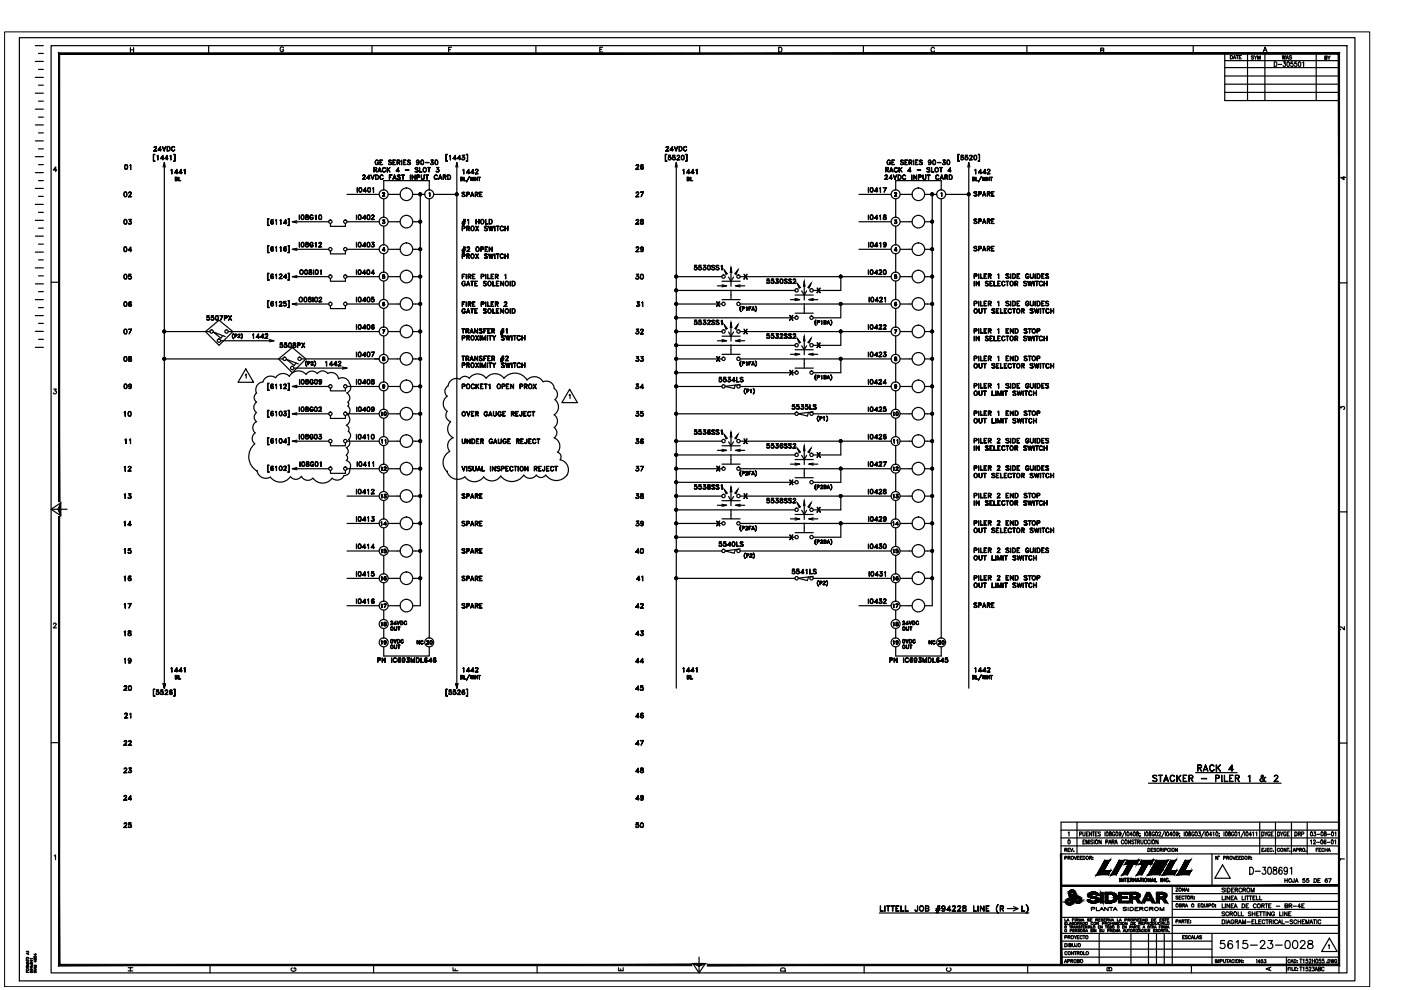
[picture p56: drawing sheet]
<svg xmlns="http://www.w3.org/2000/svg" width="297mm" height="210mm" viewBox="0 0 297 210" stroke-linecap="round" stroke-linejoin="round" font-family="sans-serif">
<g fill="none" stroke="#000" stroke-width=".25">
<path d="M4.1 8h283.2v200h-283.2zM7.5 19.8h1.7M7.5 16.4h1.7M7.5 13h1.7M7.5 9.7h1.7M8.2 18.1h1M8.2 14.7h1M8.2 11.3h1M10.8 9.7h274.8v196.6h-274.8zM27.6 10.1v1M27.6 10.6h.7M28.3 10.1v1"/>
<path d="M44.2 9.7v1.6M60.1 10.2a.37 .37 0 0 0-.4-.3 .37 .37 0 0 0-.3 .4v.3a.36 .36 0 0 0 .4 .4 .36 .36 0 0 0 .3-.4h-.2M78.9 9.7v1.6M95.1 10.5h.4M95.8 10h-.7v1M113.6 9.7v1.6M127.2 10.5h.4M127.8 10h-.6v1h.6M148.3 9.7v1.6M165.1 10h.3a.54 .54 0 0 1 .4 .5 .54 .54 0 0 1-.4 .5h-.3zM183 9.7v1.6M198.1 10.3a.37 .37 0 0 0-.4-.3 .37 .37 0 0 0-.3 .4v.3a.37 .37 0 0 0 .3 .3 .37 .37 0 0 0 .4-.2"/>
<path d="M217.7 9.7v1.6M233.4 10.7l.5-.1 .1-.3-.6-.1v1l.6-.1v-.4h-.2M253 9.7v1.6M259.7 19.6h24.2M259.7 17.9h24.2M259.7 16.1h24.2M259.7 14.3h24.2M259.7 12.9h24.2M260.9 11.8a.37 .37 0 0 1 .4 .3 .37 .37 0 0 1-.4 .4zM261.5 12.5l.2-.7 .3 .7M261.6 12.3h.3M262.1 11.8h.5"/>
<path d="M262.3 11.8v.7M262.8 12.1h.2M263.2 11.8h-.4v.7h.4M264.5 11.3v10M265.8 11.9h-.5l.5 .4-.1 .2-.4-.1M265.9 11.8l.3 .4v.4M266.5 11.8l-.3 .4M266.7 12.6v-.8l.2 .8 .3-.8v.8M267.8 11l.4-1 .4 1M268 10.7h.5M268.2 11.3v10M270.2 13.1a.51 .51 0 0 1 .5 .5 .51 .51 0 0 1-.5 .5z"/>
<path d="M271 13.7h.7M271.9 11.8l.1 .8 .2-.8 .2 .8 .1-.8M272.1 13.1h.4l-.2 .4a.3 .3 0 0 1 .3 .4 .3 .3 0 0 1-.6 0M272.7 12.6l.2-.8 .3 .8M272.8 12.3h.3M273 13.2l.1-.1a.58 .58 0 0 1 0 1l-.3-.4zM273.9 11.9l-.5-.1-.1 .2 .5 .2 .1 .2-.2 .2-.4-.2M274.1 13.1h-.4v.4a.3 .3 0 0 1 .4 .1 .3 .3 0 0 1 0 .4 .3 .3 0 0 1-.5-.1M274.9 13.1h-.4v.4a.3 .3 0 0 1 .4 .1 .3 .3 0 0 1 0 .4 .3 .3 0 0 1-.5-.1M275.4 13.2l.1-.1a.58 .58 0 0 1 0 1l-.2-.4zM276.2 13.3l.2-.2v1M279.1 11.3v10"/>
<path d="M280.9 12.2h.4v-.3h-.4v.7l.4-.1-.1-.3M281.5 11.9l.3 .3v.4M282 11.9l-.2 .3M283.9 11.3h-24.2v10h24.2M7.5 39.9h1.7M7.5 36.6h1.7M7.5 33.2h1.7M7.5 29.9h1.7M7.5 26.5h1.7M7.5 23.1h1.7M8.2 38.3h1M8.2 34.9h1"/>
<path d="M8.2 31.6h1M8.2 28.2h1M8.2 24.8h1M8.2 21.4h1M12 36.1h-.7l.5-.7v1M26.5 35l.2-.1a.47 .47 0 0 1 .4 .5 .47 .47 0 0 1-.6 .4l-.1-.3zM26.5 35.8h.4M26.5 35h.4M26.6 35l-.1 .3 .1 .5M26.9 35l.1 .3-.1 .5M27.5 35.1l.2-.2v1v-.9zM32.5 32.7h.4l-.3 .1v1.3l.3 .1h-.4z"/>
<path d="M32.6 31.9l.7 .1h-.7l.5-.8-.2-.1-.3 .2a.28 .28 0 0 1 .3-.2 .28 .28 0 0 1 .3 .2l-.6 .7M33.3 33.1l.2-.2v1l-.1-.9zM33.6 31.7l.6 .1h-.7l.5-.7v.9v-.8l-.4 .6M34.1 33.6h.6h-.7l.5-.7v1v-.9l-.4 .6M34.4 31.1l.4 .8 .3-.8-.3 .9zM34.6 35.4l.2-1 .3 1M34.8 34.4v111.5M35 33.6h.6h-.6l.5-.7v1l-.1-.9-.4 .6M35.4 31.1a.51 .51 0 0 1 .7 .4 .51 .51 0 0 1-.7 .5zM35.5 31.1a.44 .44 0 0 1 .5 .4 .44 .44 0 0 1-.5 .4zM36 33.1l.2-.2v1v-.9zM36.2 36.1l.2-.2v1v-.9z"/>
<path d="M36.5 31.1h.3l.2 .2-.2-.2a.45 .45 0 0 0-.4 .3 .45 .45 0 0 0 .2 .5l.4-.1-.2 .2a.52 .52 0 0 1-.4-.3 .52 .52 0 0 1 .1-.6zM36.8 32.7h.3v1.5h-.3l.3-.1v-1.3zM37.1 36.6h.6h-.7l.5-.7v1v-.9l-.4 .6M37.2 37.9h.3v-.3h-.3v.7h.3v-.3h-.3M37.5 37.9l.1 .4h-.4v-.7h.4v.2l-.1 .2M37.9 37.6v.7h.4h-.4zM38 36.6h.7h-.8l.5-.7v1v-.9l-.4 .6M39 36.1l.2-.2v1v-.9zM75.7 39.8l.1 1zM76.1 39.9l.1-.1a.43 .43 0 0 1 .6 .4 .43 .43 0 0 1-.6 .5l-.1-.4zM76.2 39.9h.4M76.3 39.8l-.2 .4 .2 .5"/>
<path d="M76.5 39.8l.2 .4-.2 .5M76.9 38h.6h-.7l.6-.6-.1-.2-.4 .1 .4-.2 .1 .3-.5 .6M77.8 37.8h.6h-.7l.5-.7v.9v-.8l-.4 .6M78.1 39.8a.43 .43 0 0 1 .5 .4 .43 .43 0 0 1-.5 .5l-.2-.4zM78.1 39.9h.3M78.1 39.8l-.1 .4 .1 .5M78.4 39.8l.1 .4-.1 .5M78.6 37.1l.4 .8 .4-.8-.4 .9zM79 39.9l.2-.1v1v-.9zM79.2 35.5h.6l.1 .2-.1 .2-.5 .1 .5-.2-.2-.3h-.3v1zM79.5 36l.4 .5zM79.6 37.1h.4a.54 .54 0 0 1 .3 .5 .54 .54 0 0 1-.3 .4h-.4z"/>
<path d="M79.7 37.2h.3a.47 .47 0 0 1 .2 .4 .47 .47 0 0 1-.2 .4h-.3zM79.7 34l.3-.1 .2 .3a.33 .33 0 0 0-.4-.2 .33 .33 0 0 0-.2 .3v.2a.31 .31 0 0 0 .2 .4 .31 .31 0 0 0 .4-.2l-.2-.2h.2v.2a.39 .39 0 0 1-.5 .2 .39 .39 0 0 1-.2-.6zM80.2 36.3h.5M80.2 36.2h.5M80.5 35.5l.4 1-.4-.8-.4 .8zM80.6 33.9h.5l-.5 .1v.9h.5h-.5zM80.6 34.4h.3h-.3M80.6 37.2l.4-.1 .2 .2a.34 .34 0 0 0-.3-.2 .34 .34 0 0 0-.3 .4v.2a.34 .34 0 0 0 .3 .3 .34 .34 0 0 0 .3-.2 .35 .35 0 0 1-.4 .2 .35 .35 0 0 1-.2-.3zM81.2 35.5h.3l.2 .3a.33 .33 0 0 0-.3-.3 .33 .33 0 0 0-.3 .4v.2a.34 .34 0 0 0 .3 .3 .34 .34 0 0 0 .3-.1 .35 .35 0 0 1-.3 .2 .35 .35 0 0 1-.3-.4zM82.1 35.5v1zM82.1 36.1l.6-.6-.6 .6M82.3 35.9l.4 .6-.4-.6"/>
<path d="M82.5 34l.3-.1 .2 .2-.4-.1-.2 .2a.57 .57 0 0 1 .5 .7l-.5-.1a.31 .31 0 0 0 .4 .1 .31 .31 0 0 0 .1-.4l-.5-.2zM82.6 37.1h.5l-.5 .1v.8zM82.6 37.5h.2l-.2 .1M83.3 33.9h.6l-.5 .1v.9h.5h-.6zM83.4 34.4h.3h-.3M83.4 37.8h.5M83.7 37.1l.3 .9-.3-.8-.4 .8zM84 36.2l.7 .1h-.7l.5-.8v1v-.8l-.5 .6M84.2 34.4h.5v-.4h-.5v.9v-1l.6 .1-.1 .4h-.5M84.2 37.2l.3-.1 .4 .1a.31 .31 0 0 0-.4-.1 .31 .31 0 0 0-.2 .3l.5 .2 .1 .3-.2 .1-.5-.1a.3 .3 0 0 0 .4 .1 .3 .3 0 0 0 .2-.3l-.5-.2zM84.5 34.4l.3 .5-.3-.5M85.1 33.9l.1 1z"/>
<path d="M85.1 37.1l.6 .1zM85.4 37.2v.8l.1-.8M85.6 33.9h.5l-.5 .1v.9h.5h-.5zM85.6 34.4h.3h-.3M85.9 36l.8 .1zM86.4 34.1l.2-.2 .4 .2-.4-.1-.2 .2a.51 .51 0 0 1 .5 .7l-.5-.1h.6l-.1-.3-.5-.2zM87 37.1v.9zM87.4 37.1l.6 .8 .1-.8v.9l-.7-.8v.8zM88.1 35.5h.3l.2 .2-.4-.2-.1 .3a.57 .57 0 0 1 .5 .6h-.6a.31 .31 0 0 0 .4 0 .31 .31 0 0 0 .2-.3l-.5-.3zM88.3 34.3l.3 .2 .2-.2-.2 .2M88.3 34.2l.3-.2 .2 .2M88.3 34.8h.4"/>
<path d="M88.4 37.5h.5v-.3h-.5v.8v-.9l.5 .1v.3l-.5 .1M88.5 34l-.2 .2 .2 .3M88.6 34l.2 .3-.1 .6M88.8 34.4l-.1 .1a.3 .3 0 0 1-.4-.3 .3 .3 0 0 1 .4-.2 .49 .49 0 0 1 .2 .6 .49 .49 0 0 1-.6 .3h.1M88.9 35.5l.1 .9 .5 .1h-.6zM89.3 34a.45 .45 0 0 1 .5 .4 .45 .45 0 0 1-.5 .5l-.1-.4zM89.3 34.8h.4M89.3 34h.4M89.3 37.1l.1 .7 .2 .2 .3-.1 .1-.8-.2 .9-.4-.1zM89.4 34l-.2 .4 .2 .5M89.7 34l.1 .4-.1 .5M90.2 34.4l.7 .1z"/>
<path d="M90.3 37.1l.5 .1zM90.5 37.2v.8l.1-.8M90.7 35.5h.6zM90.9 35.5l.1 1zM91.3 34.8l.1 .1M91.5 34.3a.32 .32 0 0 1 .4 .3 .32 .32 0 0 1-.2 .3 .32 .32 0 0 1-.4-.2l.4 .2 .2-.2M91.7 34.4l.2 .2-.2 .3M91.8 34l-.4-.1h.5l-.4 .5M91.8 33.9l-.3 .5 .4 .1M92.2 37.2l.3-.1 .3 .2a.34 .34 0 0 0-.4-.1 .34 .34 0 0 0-.3 .3v.2a.34 .34 0 0 0 .3 .3 .34 .34 0 0 0 .4-.2 .38 .38 0 0 1-.5 .2 .38 .38 0 0 1-.3-.3zM92.3 34a.45 .45 0 0 1 .5 .4 .45 .45 0 0 1-.5 .5l-.1-.4zM92.3 34.8h.4"/>
<path d="M92.3 34h.4M92.4 34l-.2 .4 .2 .5M92.5 36.4h.2M92.7 34l.1 .4-.1 .5M92.8 35.9h.2a.33 .33 0 0 1 0 .5 .33 .33 0 0 1-.5-.1l.3 .1 .2-.1M92.9 35.9l.1 .3-.1 .2M93 35.5h-.5h.5l-.2 .4M93 35.5l-.3 .4 .3 .2M93 37.8h.6M93.1 37.8h.5M93.3 37.1l.4 .9-.4-.8-.3 .8zM94 37.5h.5v-.3h-.5v.8v-.9l.5 .1v.3l-.5 .1"/>
<path d="M94.3 37.6l.3 .4zM94.5 32.7h.4l-.3 .1v1.3l.3 .1h-.4zM94.9 37.1h.4a.54 .54 0 0 1 .3 .5 .54 .54 0 0 1-.3 .4h-.4zM95 37.2h.3a.47 .47 0 0 1 .2 .4 .47 .47 0 0 1-.2 .4h-.3M95.3 33.1l.2-.2v1v-.9zM96.1 33.6h.7h-.7l.5-.7v1l-.1-.9-.4 .6M96.6 35.4l.3-1 .2 1M96.9 34.4v111.5M97 33.6h.7h-.7l.5-.7v1v-.9l-.5 .6M97.7 37.9h.3v-.3h-.3v.7v-.7h.4v.3l-.2 .1M97.9 37.9l.2 .1-.1 .3h-.3l.4-.1-.1-.2h-.3M98 33.7l.1 .2"/>
<path d="M98.1 36.1l.2-.2v1v-.9zM98.2 33.3a.31 .31 0 0 1 .3 .3 .31 .31 0 0 1-.2 .3 .31 .31 0 0 1-.4-.2l.4 .2 .2-.3M98.3 33.3l.2 .3-.2 .3M98.3 37.6l.1 .7h.4h-.5zM98.5 33l-.5-.1h.5l-.3 .4M98.5 32.9l-.4 .4 .4 .2M98.8 32.7h.3v1.5h-.3l.3-.1v-1.3zM98.9 36.6h.7h-.7l.5-.7v1v-.9l-.5 .6M99.5 37.4l-.6 1.2zM99.7 37.6l.2 .6 .2-.6 .2 .6 .2-.6-.2 .7-.2-.6-.2 .6zM99.9 36.6h.6h-.7l.5-.7v1v-.9l-.4 .6M100.7 37.6l.1 .7z"/>
<path d="M100.8 37.9h.4M100.8 38h.4M100.8 36l.4-.1 .1 .3-.5 .6 .6 .1h-.6l.5-.7-.1-.3-.3 .1-.1 .1zM101.2 37.6v.7zM101.4 37.6h.5zM101.6 37.6v.7v-.7M101.6 38.3h.1M134.8 35.8l.7 .1h-.7l.6-.7a.29 .29 0 0 0-.3-.2 .29 .29 0 0 0-.3 .1 .3 .3 0 0 1 .4-.2 .3 .3 0 0 1 .2 .3l-.6 .7M135.8 35.7l.3 .1 .3-.1M135.8 35.5l.3-.2 .3 .2M135.9 35h.5M136 35l-.1 .1a.56 .56 0 0 0 .2 .7"/>
<path d="M136.1 35.3l-.3 .3M136.2 35.3l.2 .3-.2 .2M136.3 35h.1l-.2-.1a.47 .47 0 0 0-.4 .5 .47 .47 0 0 0 .5 .4 .31 .31 0 0 0 .1-.4 .31 .31 0 0 0-.5-.1l-.1 .1M141.1 32.7h.3l-.3 .1v1.3l.3 .1h-.3zM141.2 31.9l.6 .1h-.7l.6-.8-.3-.1-.2 .2a.3 .3 0 0 1 .3-.3 .3 .3 0 0 1 .3 .3l-.6 .7M141.7 33.7l.2 .2M142.1 33.3l.2 .2-.2 .4M142.1 31.7l.7 .1h-.7l.5-.7v.9l-.1-.8-.4 .6M142.3 33.5l-.3-.2h-.3l.1-.4h.4l-.4 .1v.3a.35 .35 0 0 1 .5 .1 .35 .35 0 0 1-.2 .5 .35 .35 0 0 1-.5-.2l.4 .2 .3-.3M142.6 33.7l.2 .2M143 31.1l.3 .8 .4-.8-.4 .9zM143 33.3l.2 .2-.2 .4"/>
<path d="M143.2 33.5l-.2-.2h-.4l.1-.4h.4l-.4 .1v.3a.33 .33 0 0 1 .5 .1 .33 .33 0 0 1-.2 .4 .33 .33 0 0 1-.4-.1l.4 .2 .2-.3M143.2 35.4l.2-1 .2 1M143.4 34.4v111.5M143.6 33l.3-.1 .2 .3-.5 .7h.5h-.6l.6-.7-.2-.2-.3 .1zM144 31.1a.51 .51 0 0 1 .6 .4 .51 .51 0 0 1-.6 .5zM144 31.1a.44 .44 0 0 1 .6 .4 .44 .44 0 0 1-.6 .4zM144.6 33a.45 .45 0 0 1 .5 .4 .45 .45 0 0 1-.5 .5l-.2-.4zM144.6 33.8h.3M144.6 33h.3M144.6 33l-.1 .3 .1 .6M144.8 36.1l.2-.2v1l-.1-.9zM144.9 33l.1 .3-.1 .6"/>
<path d="M145.1 31.1h.3l.2 .2-.2-.2a.45 .45 0 0 0-.5 .3 .45 .45 0 0 0 .3 .5l.4-.1-.2 .2a.52 .52 0 0 1-.5-.3 .52 .52 0 0 1 .2-.6zM145.4 32.7h.3v1.5h-.3l.2-.1v-1.3zM145.6 36.6h.7h-.8l.6-.7v1l-.1-.9-.4 .6M145.8 37.9h.3v-.3h-.3v.7h.3v-.3h-.3M146 37.9l.1 .4h-.4v-.7h.4l.1 .2-.2 .2M146.4 37.6l.1 .7h.4h-.5zM146.5 36.6h.7h-.7l.5-.7v1l-.1-.9-.4 .6M147.5 36.1l.3-.2v1l-.1-.9zM184.1 39.8l.1 1zM184.6 39.8a.43 .43 0 0 1 .5 .4 .43 .43 0 0 1-.5 .5l-.1-.4zM184.6 39.9h.4M184.7 39.8l-.2 .4 .2 .5"/>
<path d="M185 39.8l.1 .4-.1 .5M186.5 39.9l.2-.1v1l-.1-.9zM187.6 38h.6h-.6l.5-.6-.1-.2-.4 .1 .4-.2 .2 .3-.6 .6M187.8 35.5h.5l.1 .2-.1 .3h-.5l.5-.2-.1-.3h-.4v1zM187.9 39.8l-.5 1 .5-1h-.7h.7M188 36l.4 .5-.3-.5M188.3 34l.3-.1 .2 .3a.33 .33 0 0 0-.4-.2 .33 .33 0 0 0-.3 .3v.2a.31 .31 0 0 0 .3 .4 .31 .31 0 0 0 .3-.2l-.1-.2h.2v.2a.39 .39 0 0 1-.6 .2 .39 .39 0 0 1-.1-.6zM188.6 37.8h.6h-.7l.5-.7v.9v-.8l-.4 .6M188.7 36.3h.6M188.8 36.2h.4M189 35.5l.4 1-.4-.8-.4 .8zM189.1 34l.6-.1h-.6v1h.6h-.6"/>
<path d="M189.1 34.4h.3h-.3M189.4 37.1l.3 .8 .4-.8-.4 .9zM189.8 35.5h.4l.1 .3a.33 .33 0 0 0-.4-.3 .33 .33 0 0 0-.2 .4v.2a.34 .34 0 0 0 .2 .3 .34 .34 0 0 0 .4-.1 .38 .38 0 0 1-.4 .2 .38 .38 0 0 1-.3-.4zM190.4 37.1a.51 .51 0 0 1 .7 .5 .51 .51 0 0 1-.7 .4zM190.5 37.2a.44 .44 0 0 1 .5 .4 .44 .44 0 0 1-.5 .4zM190.6 35.5l.1 1zM190.7 36.1l.6-.6-.6 .6M190.8 35.9l.5 .6zM191 34h.5l.1 .1-.5-.1-.1 .2 .4 .2 .2 .4-.3 .1-.4-.1a.31 .31 0 0 0 .4 .1 .31 .31 0 0 0 .2-.4l-.5-.2zM191.6 37.1l.4 .2a.37 .37 0 0 0-.4-.1 .37 .37 0 0 0-.3 .3v.2a.37 .37 0 0 0 .3 .3 .37 .37 0 0 0 .4-.2 .38 .38 0 0 1-.4 .2 .38 .38 0 0 1-.3-.3v-.4zM191.9 33.9h.5l-.5 .1v.9h.5h-.5zM191.9 34.4h.3h-.3"/>
<path d="M192.5 36.2l.7 .1h-.7l.5-.8v1v-.8l-.5 .6M192.8 34.4h.5v-.4h-.5l-.1 .9v-1l.6 .1v.4h-.5M193 34.4l.3 .5-.2-.5M193.3 37.1v.9zM193.7 33.9v1zM193.7 37.1l.6 .8 .1-.8v.9l-.6-.8-.1 .8zM194.1 33.9h.5l-.5 .1v.9h.5h-.5zM194.1 34.4h.3h-.3M194.4 36l.8 .1zM194.8 37.5h.4v-.3h-.4l-.1 .8v-.9l.6 .1-.1 .3-.4 .1M194.9 34.1l.3-.2 .4 .2-.4-.1-.3 .2a.51 .51 0 0 1 .6 .7l-.6-.1h.6v-.3l-.6-.2zM195.7 37.1v.7l.2 .2 .3-.1 .1-.8-.1 .9-.5-.1z"/>
<path d="M196.6 37.1l.6 .1zM196.6 35.5h.3l.2 .2-.2-.2-.3 .2 .5 .4v.3h-.6h.6l-.1-.3-.4-.3zM196.9 34.3l.2 .2 .3-.2-.2 .2M196.9 34.2l.2-.2 .3 .2M196.9 37.2v.8v-.8M196.9 34.8h.4M197.1 34l-.2 .2 .2 .3M197.2 34l.2 .3-.2 .6M197.4 34.4l-.1 .1a.3 .3 0 0 1-.5-.3 .3 .3 0 0 1 .5-.2 .49 .49 0 0 1 .2 .6 .49 .49 0 0 1-.6 .3M197.5 35.5v.9l.5 .1h-.5zM197.9 34a.45 .45 0 0 1 .5 .4 .45 .45 0 0 1-.5 .5l-.2-.4zM197.9 34.8h.3"/>
<path d="M197.9 34h.3M197.9 34l-.1 .4 .1 .5M198.2 34l.1 .4-.1 .5M198.5 37.2l.3-.1 .3 .2a.34 .34 0 0 0-.4-.2 .34 .34 0 0 0-.3 .4v.2a.34 .34 0 0 0 .3 .3 .34 .34 0 0 0 .4-.2 .35 .35 0 0 1-.4 .2 .35 .35 0 0 1-.3-.3zM198.7 34.4l.8 .1zM199.2 35.5h.6zM199.4 37.8h.5M199.5 35.5v1v-1M199.7 37.1l.3 .9-.3-.8-.4 .8zM199.9 34.8l.1 .1M200.1 34.3a.32 .32 0 0 1 .3 .3 .32 .32 0 0 1-.2 .3 .32 .32 0 0 1-.4-.2l.4 .2 .2-.2M200.2 34.4l.2 .2-.2 .3"/>
<path d="M200.4 34l-.5-.1h.5l-.3 .5M200.4 33.9l-.4 .5 .4 .1M200.4 37.5h.4v-.3h-.4l-.1 .8v-.9l.6 .1-.1 .3-.4 .1M200.6 37.6l.3 .4-.2-.4M200.9 34a.45 .45 0 0 1 .5 .4 .45 .45 0 0 1-.5 .5l-.2-.4zM200.9 34.8h.4M200.9 34h.4M200.9 34l-.1 .4 .1 .5M201 36.2l.7 .1h-.7l.5-.8v1v-.8l-.5 .6M201.2 34l.1 .4-.1 .5M201.3 37.1a.51 .51 0 0 1 .6 .5 .51 .51 0 0 1-.6 .4zM201.3 37.2a.44 .44 0 0 1 .6 .4 .44 .44 0 0 1-.6 .4z"/>
<path d="M203.1 32.7h.3l-.3 .1v1.3l.3 .1h-.3zM203.8 33.7l.1 .2M204.1 33.3l.2 .2-.2 .4M204.3 33.5l-.3-.2h-.2v-.4h.5l-.5 .1v.3a.33 .33 0 0 1 .5 .1 .33 .33 0 0 1-.1 .4 .33 .33 0 0 1-.5-.1l.3 .2 .3-.3M204.6 33.7l.2 .2M205 33.3l.2 .2-.2 .4M205.2 33.5l-.2-.2h-.4l.1-.4h.4l-.3 .1-.1 .3a.35 .35 0 0 1 .5 0 .35 .35 0 0 1-.1 .6 .35 .35 0 0 1-.5-.2l.4 .2 .2-.3M205.2 35.4l.2-1 .2 1M205.4 34.4v111.5M205.6 33l.4-.1 .1 .3-.5 .7h.6h-.7l.6-.7-.1-.2-.4 .1zM206.2 37.9h.4v-.3h-.4v.7v-.7h.4v.3l-.1 .1M206.5 37.9l.1 .1v.3h-.4l.4-.1v-.2h-.4"/>
<path d="M206.6 33a.45 .45 0 0 1 .5 .4 .45 .45 0 0 1-.5 .5l-.1-.4zM206.6 33.8h.4M206.6 33h.4M206.6 33l-.1 .3 .1 .6M206.7 36.1l.2-.2v1l-.1-.9zM206.9 37.6v.7h.4h-.4zM206.9 33l.2 .3-.2 .6M207.4 32.7h.3v1.5h-.3l.2-.1v-1.3zM207.5 36.6h.7h-.8l.5-.7v1v-.9l-.4 .6M208.1 37.4l-.7 1.2zM208.2 37.6l.2 .6 .2-.6 .2 .6 .2-.6-.2 .7-.2-.6-.2 .6zM208.4 36.6h.7h-.7l.5-.7v1l-.1-.9-.4 .6"/>
<path d="M209.3 37.6v.7zM209.3 37.9h.4M209.3 38h.4M209.4 36l.3-.1 .2 .3-.6 .6 .6 .1h-.6l.5-.7-.1-.3-.3 .1-.1 .1zM209.7 37.6l.1 .7zM210 37.6h.4zM210.2 37.6v.7v-.7M210.2 38.3h.1M284.9 37.4v.7l-.6-.5h1M7.5 56.8h1.7M7.5 53.5h1.7M7.5 50.1h1.7"/>
<path d="M7.5 46.7h1.7M7.5 43.3h1.7M8.2 48.4h1M8.2 58.5h1M8.2 55.1h1M8.2 51.8h1M8.2 45h1M8.2 41.6h1M10.8 59.8h1.7M26.4 52.4h.1a.49 .49 0 0 1 .4 .5 .49 .49 0 0 1-.5 .4l-.2-.4zM26.4 53.2h.4M26.4 52.4h.4"/>
<path d="M26.4 58.2a.5 .5 0 0 1 .6 .4 .5 .5 0 0 1-.4 .6l-.3-.2zM26.4 59.1h.4M26.4 58.2h.4M26.4 52.4l-.1 .4 .1 .5M26.4 46.6l.1-.1a.53 .53 0 0 1 .4 .5 .53 .53 0 0 1-.4 .5l-.2-.1-.1-.3zM26.4 47.4h.4M26.4 46.6h.4M26.4 40.8a.5 .5 0 0 1 .6 .3 .5 .5 0 0 1-.4 .6l-.3-.2zM26.4 41.6h.4M26.4 40.8h.4M26.5 58.2l-.2 .4 .2 .5M26.5 46.6l-.2 .4 .2 .5"/>
<path d="M26.5 40.8l-.2 .3 .2 .6M26.7 52.4l.1 .4-.1 .5M26.8 58.2l.1 .4-.1 .5M26.8 46.6l.1 .4-.1 .5M26.8 40.8l.1 .3-.1 .6M27.2 53.1h.7h-.7l.5-.7v1v-.9l-.5 .6M27.3 41.7h.6h-.7l.6-.7a.28 .28 0 0 0-.2-.3 .28 .28 0 0 0-.3 .3 .3 .3 0 0 1 .3-.3 .3 .3 0 0 1 .3 .3l-.6 .7M27.3 59l.1 .1M27.3 47.4l.1 .1M27.5 46.9a.34 .34 0 0 1 .4 .3 .34 .34 0 0 1-.3 .4 .34 .34 0 0 1-.4-.2l.4 .1 .3-.2M27.6 58.5l.3 .3-.3 .3M27.6 47l.3 .2-.3 .3"/>
<path d="M27.8 46.6l-.5-.1h.6l-.4 .5M27.8 46.5l-.3 .5 .4 .1M27.9 58.7l-.3-.2-.3 .1v-.4h.5h-.5v.3a.36 .36 0 0 1 .5 .1 .36 .36 0 0 1-.1 .5 .36 .36 0 0 1-.5-.1l.4 .1 .3-.2M56.7 57.9h.4l-.3 .1v1.3l.3 .1h-.4zM56.7 46.4h.4h-.3v1.4h.3h-.4zM56.7 52.1h.4h-.3v1.4l.3 .1h-.4zM57.4 58.8l.3 .2 .3-.2M57.4 58.7l.3-.2 .3 .2M57.4 47.3l.3 .2 .3-.2M57.4 47.1l.3-.1 .3 .1M57.4 53l.3 .2 .3-.2M57.4 52.9l.3-.2 .3 .2"/>
<path d="M57.5 58.2h.4M57.5 46.6h.4M57.5 52.4h.4M57.6 58.2l-.2 .5 .2 .3M57.6 46.6l-.2 .6 .2 .3M57.6 52.4l-.2 .5 .2 .3M57.6 58.5l-.2 .2M57.6 47l-.2 .2M57.6 52.7l-.2 .2M57.7 58.5l.3 .2-.3 .3M57.7 47l.3 .2-.3 .3M57.7 52.7l.3 .2-.3 .3"/>
<path d="M57.9 58.2a.48 .48 0 0 0-.6 .3 .48 .48 0 0 0 .4 .6 .3 .3 0 0 0 .3-.4 .3 .3 0 0 0-.6-.1M57.9 46.6a.48 .48 0 0 0-.6 .3 .48 .48 0 0 0 .4 .6 .3 .3 0 0 0 .3-.4 .3 .3 0 0 0-.6 0M57.9 52.4h.1l-.3-.1a.45 .45 0 0 0-.3 .5 .45 .45 0 0 0 .5 .4 .29 .29 0 0 0 0-.5 .29 .29 0 0 0-.5 .1M58.4 58.3l.2-.2v1v-.9zM58.4 46.7l.2-.1v.9v-.9zM58.4 52.5l.2-.2v1v-.9zM59.2 59l.7 .1h-.7l.5-.7-.1-.2-.4 .1a.28 .28 0 0 1 .3-.2 .28 .28 0 0 1 .3 .3l-.6 .7M59.4 46.7l.2-.1v.9l-.1-.9zM59.4 52.5l.2-.2v1l-.1-.9zM60.2 58.8h.6h-.7l.5-.7v1v-.9l-.4 .6M60.2 47.2l.6 .1h-.7l.5-.7v.9v-.8l-.4 .6M60.2 53l.3 .2 .2-.2"/>
<path d="M60.2 52.9l.3-.2 .2 .2M60.3 52.4h.4l-.2-.1a.45 .45 0 0 0-.4 .5 .45 .45 0 0 0 .5 .4 .29 .29 0 0 0 0-.5 .29 .29 0 0 0-.4 .1M60.4 52.4l-.2 .5 .2 .3M60.4 52.7l-.2 .2M60.5 52.7l.2 .2-.2 .3M61 57.9h.3v1.5h-.3l.3-.1v-1.3zM61 46.4h.3v1.4h-.3h.3v-1.4zM61 52.1h.3v1.5h-.3l.3-.1v-1.4zM62 47h7.7M62 58.7h7.7M62 52.9h7.7M62.9 58.4l-.9 .3 .9 .2"/>
<path d="M62.9 52.6l-.9 .3 .9 .2M62.9 46.8l-.9 .2 .9 .3M63.5 51.4v1zM63.5 45.6v1zM64 51.4a.45 .45 0 0 1 .5 .5 .45 .45 0 0 1-.5 .4l-.2-.4zM64 52.3h.3M64 51.5h.3M64 45.6h.1a.47 .47 0 0 1 .4 .5 .47 .47 0 0 1-.5 .4l-.2-.4zM64 46.5h.3M64 45.7h.3M64 51.4l-.1 .4 .1 .5M64 45.6l-.1 .4 .1 .5"/>
<path d="M64.3 51.4l.1 .4-.1 .5M64.3 45.6l.1 .4-.1 .5M64.7 57.3a.45 .45 0 0 1 .5 .4 .45 .45 0 0 1-.5 .5l-.1-.4zM64.7 58.1h.4M64.7 57.3h.4M64.8 57.3l-.2 .3 .2 .6M64.8 52.2l.1 .1M64.8 46.4l.1 .1M64.9 51.4a.39 .39 0 0 0 .4 .5v.4h-.4a.41 .41 0 0 1 .4-.6v-.3zM64.9 51.5h.4M64.9 45.6a.39 .39 0 0 0 .4 .5v.4h-.4a.41 .41 0 0 1 .4-.6v-.3zM64.9 51.4v.3a.38 .38 0 0 1 .4 .2 .38 .38 0 0 1 0 .4l-.3 .1a.31 .31 0 0 1-.2-.4 .31 .31 0 0 1 .4-.2l.1-.2v-.2"/>
<path d="M64.9 45.6v.3a.38 .38 0 0 1 .4 .2 .38 .38 0 0 1 0 .4l-.3 .1a.31 .31 0 0 1-.2-.4 .31 .31 0 0 1 .4-.2l.1-.4zM65 57.3l.2 .3-.2 .6M65.4 52.2l-.2 .1M65.4 46.4l-.2 .1M65.5 58l.2 .2M65.6 57.3a.42 .42 0 0 0 .4 .5l.1 .2-.2 .2-.3-.1v-.3a.42 .42 0 0 0 .4-.5zM65.6 57.3h.4M65.6 57.3v.1a.53 .53 0 0 1 .4 .8h-.4a.41 .41 0 0 1 0-.5 .41 .41 0 0 1 .4-.2v-.2M65.8 45.7l.3-.1 .3 .2a.34 .34 0 0 0-.4-.2 .34 .34 0 0 0-.3 .4v.2a.3 .3 0 0 0 .3 .3 .3 .3 0 0 0 .3-.3l-.2-.1h.3a.36 .36 0 0 1-.4 .5 .36 .36 0 0 1-.3-.4zM65.9 51.4h.4l.1 .2a.33 .33 0 0 0-.4-.2 .33 .33 0 0 0-.3 .4v.2a.3 .3 0 0 0 .3 .3 .3 .3 0 0 0 .3-.3l-.2-.1h.3v.2a.38 .38 0 0 1-.4 .3 .38 .38 0 0 1-.3-.4zM66.1 58l-.1 .2M66.5 57.2v1z"/>
<path d="M66.8 51.6l.2-.2v1v-.9zM66.8 45.7l.2-.1v1v-.9zM67 57.3a.45 .45 0 0 1 .5 .4 .45 .45 0 0 1-.5 .5l-.2-.4zM67 58.1h.4M67 57.3h.4M67 57.3l-.1 .3 .1 .6M67.3 57.3l.1 .3-.1 .6M67.6 52.3l.6 .1h-.6l.5-.7-.1-.3-.4 .2 .1-.2a.29 .29 0 0 1 .4 .1 .29 .29 0 0 1-.1 .4l-.4 .5M67.7 45.6h.2a.52 .52 0 0 1 .3 .5 .52 .52 0 0 1-.3 .5l-.3-.2zM67.7 46.5h.4M67.7 45.7h.4M67.7 45.6l-.1 .4 .1 .5"/>
<path d="M67.9 57.4l.2-.2v1v-.9zM68 45.6l.2 .4-.2 .5M70.1 47.4v.6h3.1v-.6M70.1 53.2v.6h3.1v-.6M70.1 59v.6h3.1v-.6M73.6 41.2h6.8M73.6 47h6.8M73.6 58.7h6.8M73.6 52.9h6.8M75.6 57.2v1zM75.6 51.4v1zM75.6 45.6v1z"/>
<path d="M76.1 57.3a.45 .45 0 0 1 .5 .4 .45 .45 0 0 1-.5 .5l-.2-.4zM76.1 58.1h.3M76.1 57.3h.3M76.1 51.4a.48 .48 0 0 1 .5 .4 .48 .48 0 0 1-.3 .6l-.3-.2zM76.1 52.3h.4M76.1 51.5h.4M76.1 45.6h.1a.52 .52 0 0 1 .4 .5 .52 .52 0 0 1-.4 .5l-.2-.2zM76.1 45.7l.1-.1a.48 .48 0 0 1 .3 .5 .48 .48 0 0 1-.3 .4h-.1M76.1 57.3l-.1 .3 .1 .6M76.1 51.4l-.1 .4 .1 .5M76.1 45.6l-.1 .4 .1 .5M76.2 40.6h.4"/>
<path d="M76.4 57.3l.1 .3-.1 .6M76.4 51.4l.1 .4-.1 .5M76.9 57.9h.7h-.8l.5-.7v1v-.9l-.4 .6M76.9 52.1h.7h-.7l.5-.7v1l-.1-.9-.4 .6M77 40.5h.7h-.7l.5-.7v1v-.9l-.5 .6M77.4 45.6l-.1 1v-.9l-.4 .6h.7h-.7zM77.9 57.3a.48 .48 0 0 1 .6 .3 .48 .48 0 0 1-.4 .6l-.3-.2zM77.9 58.1h.4M77.9 57.3h.4M77.9 57.3l-.1 .3 .1 .6M77.9 51.4a.45 .45 0 0 1 .5 .5 .45 .45 0 0 1-.5 .4l-.1-.4zM77.9 52.3h.4"/>
<path d="M77.9 51.5h.4M77.9 45.6h.2a.47 .47 0 0 1 .3 .5 .47 .47 0 0 1-.5 .4l-.1-.4zM77.9 46.5h.4M77.9 45.7h.4M78 51.4l-.1 .4 .1 .5M78 45.6l-.1 .4 .1 .5M78.1 40.6h.3M78.2 57.3l.2 .3-.2 .6M78.2 51.4l.2 .4-.2 .5M78.2 45.6l.2 .4-.2 .5M78.7 57.9h.7h-.7l.5-.7v1v-.9l-.5 .6M78.7 46.5l.7 .1h-.7l.5-.7-.1-.3-.4 .2a.3 .3 0 0 1 .4-.2 .3 .3 0 0 1 .2 .3l-.6 .7"/>
<path d="M78.7 52.2l.2 .1M79 51.8l.3 .2M79 51.8a.34 .34 0 0 1 .4 .2 .34 .34 0 0 1-.3 .4 .34 .34 0 0 1-.4-.2l.4 .1 .2-.2M79.1 51.8l.2 .3-.2 .2M79.2 51.4h-.4h.5l-.3 .4M79.2 51.4l-.2 .4M81.1 41h.1M81.1 41.6h.5h-.5l.5-.6a.24 .24 0 0 0-.2-.2 .24 .24 0 0 0-.3 .2l.2-.1 .2 .1-.4 .6M81.1 47.3l.1 .1M81.3 47l.3-.3h-.4h.3l-.2 .3 .3 .1M81.3 46.9a.25 .25 0 0 1 .3 .4 .25 .25 0 0 1-.4 .1l.4-.2M81.4 40.2v-1.9h9.6v1.9"/>
<path d="M81.4 42.2v3.8M81.4 48v3.9M81.4 53.8v3.9M81.4 59.6v3.9M81.4 58.6l.2 .1-.2 .3M81.4 47l.2 .1-.2 .3M81.4 52.5v.7v-.6l-.3 .4h.5h-.5zM81.6 58.7l-.5-.1 .1-.3h.3h-.3v.3a.26 .26 0 0 1 .3 0 .26 .26 0 0 1 0 .4 .26 .26 0 0 1-.4-.1M81.6 58.9l-.2 .1-.3-.1 .1 .1M82.3 41.2h2.6M82.3 47h2.6M82.3 58.7h2.6"/>
<path d="M82.3 52.9h2.6M87.5 41.2h2.6M87.5 47h1.6M87.5 58.7h1.6M87.5 52.9h1.6M89.1 41.2v87.2h-1.6M90.9 41l.2-.2v.8v-.7zM91 42.2v93M92 41.2h4.9M98 53.1l.6 .1zM98 47.3h.6zM98 58.2h.6h-.6v.9z"/>
<path d="M98 58.6h.3l-.3 .1M98 52.9h.7zM98 54.3h.4l.1-.4h-.5v.9v-1l.6 .1-.1 .4h-.5M98 48.4h.5v-.4h-.5v.9v-1l.6 .1-.1 .4-.5 .1M98 47h.7zM98 59.8l.4-.2 .2 .2a.34 .34 0 0 0-.3-.1 .34 .34 0 0 0-.3 .3v.2a.3 .3 0 0 0 .3 .4 .3 .3 0 0 0 .3-.4h-.2h.2a.38 .38 0 0 1-.4 .4 .38 .38 0 0 1-.2-.6zM98 40.8l.6 .1-.4-.1-.2 .2a.54 .54 0 0 1 .5 .6h-.5h.6l-.1-.3-.5-.3zM98.3 52.4l-.3 1.3zM98.3 46.5l-.3 1.3zM98.6 52.4l-.3 1.3zM98.6 46.5l-.3 1.3zM98.8 58.2l.1 .9z"/>
<path d="M99 54.3l.4-.1v-.3h-.4l-.1 .9v-1l.6 .1-.1 .4h-.4M99 48.4h.4v-.4h-.4l-.1 .9v-1l.6 .1-.1 .4-.4 .1M99 41.2l.4-.1v-.3h-.4l-.1 .9v-.9h.6l-.1 .5h-.4M99 53.3h.6h-.6l.5-.7-.1-.2h-.3l-.1 .2 .1-.2h.3l.2 .2-.6 .7M99.1 46.7l.3-.2v1l-.1-.9zM99.2 54.3l.3 .5-.2-.5M99.2 48.5l.3 .4-.2-.4M99.3 59.6l.3 1-.3-.8-.4 .8zM99.3 58.6l.4-.1 .1-.2-.5-.1v.9v-.9h.5v.3l-.5 .2M99.5 58.7l.4 .4zM99.8 59.6l.6 .1zM99.9 41.5h.5"/>
<path d="M99.9 54l.2-.2a.45 .45 0 0 1 .5 .5 .45 .45 0 0 1-.6 .4l-.2-.3zM100.1 59.7v.9v-.9M100.1 40.8l.4 .9-.4-.8-.4 .8zM100.2 58.2h.5h-.5v.9h.5l-.5-.1M100.2 58.6h.3l-.3 .1M100.7 59.6h.5l-.5 .1v.9h.5h-.5zM100.8 53.8l.7 1zM100.8 47.9l.7 1zM100.8 41.2l.5-.1v-.2l-.5-.1v.9v-.9h.5v.3l-.5 .2M100.9 46.5l.1 1zM101 47h.5M101 41.3l.4 .4-.3-.4"/>
<path d="M101.4 53.8l-.6 1zM101.4 47.9l-.6 1zM101.5 46.5l.1 1zM101.7 40.8h.5h-.5v.8l.5 .1h-.5zM101.7 41.2h.3l-.3 .1M102 52.8h.4v-.4h-.4l-.1 .9v-.9h.6l-.1 .4-.4 .1M102 46.6a.44 .44 0 0 1 .6 .4 .44 .44 0 0 1-.5 .4l-.2-.3zM102.1 58.6l.4-.1v-.3h-.4l-.1 .9v-.9h.6l-.2 .5h-.3M102.5 59.8l.2-.2 .4 .2h-.6l.1 .2 .5 .2-.1 .4-.5-.1h.6l-.1-.3-.4-.2zM102.7 54l.3-.2 .4 .2a.33 .33 0 0 0-.4-.2 .33 .33 0 0 0-.2 .3l.4 .2 .2 .3-.3 .2-.4-.2a.3 .3 0 0 0 .4 .2 .3 .3 0 0 0 .2-.4l-.5-.2zM102.7 48.1l.3-.2 .4 .2a.33 .33 0 0 0-.4-.1 .33 .33 0 0 0-.2 .3l.4 .2 .2 .3-.3 .1-.4-.1a.31 .31 0 0 0 .4 .1 .31 .31 0 0 0 .2-.4l-.5-.2zM102.9 52.4h.5h-.5v.9h.5h-.5z"/>
<path d="M102.9 52.8h.3l-.3 .1M103 58.2v.9zM103 46.5v.9l.5 .1h-.5zM103.4 58.2v.8l.5 .1h-.5zM103.6 53.8l.3 .8 .2-.8 .2 .8 .3-.8-.3 1-.2-.8-.2 .8zM103.6 47.9l.3 .9 .2-.9 .2 .9 .3-.9-.3 1-.2-.8-.2 .8zM103.6 59.7a.44 .44 0 0 1 .6 .4 .44 .44 0 0 1-.7 .4l-.1-.5zM103.7 52.4l.6 .8 .1-.8v.9l-.6-.8-.1 .8zM103.7 46.5h.4a.51 .51 0 0 1 .3 .5 .51 .51 0 0 1-.3 .5h-.4zM103.8 46.6h.3a.51 .51 0 0 1 0 .8h-.3zM104.1 58.2h.6h-.5v.8l.5 .1h-.6zM104.2 58.6h.3l-.3 .1"/>
<path d="M104.5 59.6v1h.5h-.5zM104.9 53.8v1zM104.9 47.9v1zM105.1 58.6l.4-.1v-.3h-.4l-.1 .9v-.9h.6l-.1 .4-.4 .1M105.2 53.8l.6 .1zM105.2 47.9l.6 .1zM105.2 59.6h.6l-.5 .1v.9h.5h-.6zM105.3 58.7l.3 .4-.3-.4M105.5 53.9v.9v-.9M105.5 48v.9v-.9M106.1 54l.4-.2 .2 .2-.2-.1a.45 .45 0 0 0-.4 .3 .45 .45 0 0 0 .2 .5l.4-.1-.2 .2a.52 .52 0 0 1-.4-.3 .52 .52 0 0 1 0-.5zM106.1 48.1l.4-.2 .2 .3a.37 .37 0 0 0-.5 0 .37 .37 0 0 0 0 .5 .37 .37 0 0 0 .5 0v.1a.45 .45 0 0 1-.7-.1 .45 .45 0 0 1 .1-.6z"/>
<path d="M106.1 59.6l.6 .9 .1-.9v1l-.6-.8-.1 .8zM107 58.3l.2-.1v.9v-.9zM107.1 53.8v1zM107.1 47.9v1zM107.1 54.3h.6M107.1 48.4h.6M107.1 48.5h.6M107.3 59.7a.44 .44 0 0 1 .5 .4 .44 .44 0 0 1-.6 .4l-.1-.5zM107.7 53.8v1zM107.7 47.9v1zM108.2 59.6v1zM108.6 59.6a.51 .51 0 0 1 .6 .5 .51 .51 0 0 1-.6 .5z"/>
<path d="M108.6 59.7a.46 .46 0 0 1 .6 .4 .46 .46 0 0 1-.6 .5M134.8 47.5h.7h-.7l.6-.7a.29 .29 0 0 0-.3-.2 .29 .29 0 0 0-.3 .2 .3 .3 0 0 1 .5-.3 .3 .3 0 0 1 0 .6l-.5 .4M134.8 41.7h.7h-.7l.6-.7a.28 .28 0 0 0-.3-.3 .28 .28 0 0 0-.3 .3 .3 .3 0 0 1 .3-.3 .3 .3 0 0 1 .3 .3l-.6 .7M134.8 59l.2 .1M134.9 53.3l.6 .1h-.7l.6-.8-.1-.2-.4 .1 .4-.1 .2 .2-.6 .8M135.1 58.5a.34 .34 0 0 1 .4 .3 .34 .34 0 0 1-.3 .4 .34 .34 0 0 1-.4-.2l.4 .1 .2-.2M135.2 58.6l.2 .2-.2 .3M135.4 58.2h-.5h.5l-.3 .4M135.4 58.2l-.4 .4 .4 .2M135.8 47.4l.1 .1M135.8 52.7l.3 .2 .3-.2M135.8 52.6l.3-.2 .3 .2"/>
<path d="M135.8 46.6a.4 .4 0 0 0 .6 .5v.3l-.2 .1-.4-.1v-.3a.44 .44 0 0 0 .6-.5zM135.8 46.6h.6M135.9 58.2a.47 .47 0 0 1 .5 .5 .47 .47 0 0 1-.5 .4l-.1-.4zM135.9 59.1h.4M135.9 58.2h.4M135.9 53.2h.4M135.9 46.6v.2a.42 .42 0 0 1 .4 .2 .42 .42 0 0 1 .1 .5h-.4a.31 .31 0 0 1-.2-.4 .31 .31 0 0 1 .4-.2l.2-.1-.1-.2M135.9 58.2l-.1 .4 .1 .5M136 52.4l-.2 .2 .2 .3M136.2 52.4l.2 .3-.2 .6M136.2 58.2l.2 .4-.2 .5M136.4 52.8a.3 .3 0 0 1-.5 .1 .3 .3 0 0 1 0-.5 .3 .3 0 0 1 .5 .1v.7l-.3 .2-.3-.2 .1 .1"/>
<path d="M136.4 52.7l-.2 .2M136.4 40.7l-.5 1 .5-1h-.6l.6 .1M136.4 47.4l-.2 .1M143.4 58.7h9.7M147.2 57.1l.2 .1M147.6 56.6l.2 .2-.2 .4M147.8 56.8l-.2-.2-.4 .1 .1-.5h.4l-.4 .1v.3a.33 .33 0 0 1 .5 .1 .33 .33 0 0 1-.1 .5 .33 .33 0 0 1-.5-.2M147.8 57l-.2 .2-.4-.2M148.2 57.1l.1 .1M148.5 56.6l.2 .2-.2 .4M148.7 56.8l-.2-.2-.3 .1v-.5h.5l-.4 .1-.1 .3a.33 .33 0 0 1 .5 .1 .33 .33 0 0 1-.1 .5 .33 .33 0 0 1-.5-.2h.1M148.7 57l-.2 .2-.3-.2"/>
<path d="M149.1 57.1l.1 .1M149.3 56.6a.31 .31 0 0 1 .4 .4 .31 .31 0 0 1-.4 .2l-.2-.2M149.5 56.7l.1 .2-.1 .3M149.6 56.3l-.5-.1h.5l-.3 .5M149.6 56.2l-.3 .5 .3 .1M149.6 57l-.2 .2-.3-.2M150.1 56.3a.45 .45 0 0 1 .5 .4 .45 .45 0 0 1-.5 .5l-.1-.4zM150.1 57.1h.4M150.1 56.3h.4M150.2 56.3l-.2 .4 .2 .5M150.4 56.3l.2 .4-.2 .5M150.9 56.4l.2-.2 .5 .2h-.7l.1 .2 .5 .2-.1 .4h-.3l-.2-.1 .2 .1 .4-.1-.1-.3-.5-.2z"/>
<path d="M151.9 56.3l.5 .1a.31 .31 0 0 0-.3-.1 .31 .31 0 0 0-.2 .3l.5 .2v.4h-.3l-.3-.1 .3 .1 .3-.1-.1-.3-.5-.2zM152.9 56.4l.2-.2v1v-.9zM153.1 59.6h3.8M153.5 57.2l.6 .9M154.5 58.7l.5 .9 .5-.9M155 56.7v4M156.5 57.2l-.6 .9M156.9 58.7h32M157.7 58.2l.7 1zM158.4 58.2l-.7 1zM162.6 60l.2 .1M163 59.5l.2 .3-.2 .3"/>
<path d="M163.2 59.7l-.3-.2h-.3v-.3h.5h-.4l-.1 .3a.34 .34 0 0 1 .5 .1 .34 .34 0 0 1-.1 .5 .34 .34 0 0 1-.4-.2M163.2 59.9l-.3 .2-.3-.2M163.5 60l.2 .1M163.9 59.5l.2 .3-.2 .3M164.1 59.7l-.2-.2h-.4l.1-.3h.4h-.4v.3a.34 .34 0 0 1 .5 .1 .34 .34 0 0 1-.1 .5 .34 .34 0 0 1-.5-.2M164.1 59.9l-.2 .2-.4-.2M164.5 60l.1 .1M164.8 59.5l.2 .3-.2 .3M165 59.2h-.5h.5l-.3 .3a.28 .28 0 0 1 .4 .3 .28 .28 0 0 1-.3 .3l-.3-.2M165 59.2l-.4 .3 .3 .1 .1 .2M165 59.9l-.2 .2-.3-.2M165.5 59.2a.43 .43 0 0 1 .5 .4 .43 .43 0 0 1-.5 .5l-.1-.4z"/>
<path d="M165.5 59.3h.4M165.5 59.2l-.1 .3 .1 .6M165.8 59.2l.1 .3-.1 .6M166.2 59.3l.3-.1 .4 .1h-.6l.6 .5v.2l-.2 .1-.5-.1h.7zM167.3 59.2l.5 .1a.31 .31 0 0 0-.3-.1 .31 .31 0 0 0-.2 .3l.3 .1 .2 .4-.2 .1-.4-.1a.3 .3 0 0 0 .3 .1 .3 .3 0 0 0 .2-.3l-.5-.3zM170.5 59.6v4M178.3 58.7v2.9h-5.9M182.1 41.2h6.8M182.1 47h6.8M182.1 52.9h6.8M184.1 57.2l.1 1zM184.1 45.6l.1 1z"/>
<path d="M184.2 51.4v1zM184.6 57.3a.48 .48 0 0 1 .6 .3 .48 .48 0 0 1-.3 .6l-.4-.2zM184.6 58.1h.4M184.6 57.3h.4M184.6 45.6h.2a.52 .52 0 0 1 .3 .5 .52 .52 0 0 1-.3 .5l-.3-.2zM184.6 46.5h.4M184.6 45.7h.4M184.6 40.6h.4M184.7 57.3l-.2 .3 .2 .6M184.7 51.4a.45 .45 0 0 1 .5 .5 .45 .45 0 0 1-.5 .4l-.2-.4zM184.7 52.3h.3M184.7 51.5h.3"/>
<path d="M184.7 45.6l-.2 .4 .2 .5M184.7 51.4l-.1 .4 .1 .5M185 57.3l.1 .3-.1 .6M185 51.4l.1 .4-.1 .5M185 45.6l.1 .4-.1 .5M185.5 57.9h.6h-.7l.5-.7v1v-.9l-.4 .6M185.5 52.1h.6h-.7l.5-.7v1v-.9l-.4 .6M185.5 40.5h.6h-.7l.5-.7v1v-.9l-.4 .6M185.9 45.6v1v-.9l-.4 .6h.6h-.7zM186.4 58.2h.6h-.6l.5-.7-.2-.2-.3 .1a.29 .29 0 0 1 .3-.2 .29 .29 0 0 1 .2 .3l-.5 .7M186.5 51.6l.2-.2v1v-.9zM186.5 45.7l.2-.1v1l-.1-.9z"/>
<path d="M187.3 51.8l.2 .1 .3-.1M187.3 51.6l.2-.2 .3 .2M187.3 46.4l.2 .1M187.4 52.3h.3M187.4 45.6a.39 .39 0 0 0 .4 .5v.4h-.4a.4 .4 0 0 1 .4-.6v-.3zM187.4 45.7h.4M187.4 57.3a.45 .45 0 0 1 .5 .4 .45 .45 0 0 1-.5 .5l-.2-.4zM187.4 58.1h.3M187.4 57.3h.3M187.4 45.6l.1 .4a.33 .33 0 0 1 .4 .1 .33 .33 0 0 1-.1 .5 .33 .33 0 0 1-.5-.1l-.1-.3 .5-.3v-.3M187.5 57.3l-.2 .3 .2 .6M187.5 51.4l-.2 .3 .2 .2"/>
<path d="M187.7 51.4l.1 .3-.1 .6M187.7 57.3l.2 .3-.2 .6M187.8 51.8a.3 .3 0 0 1-.4 .1 .3 .3 0 0 1 0-.4 .3 .3 0 0 1 .4 0v.7l-.2 .2-.3-.2 .1 .1M187.8 51.7l-.1 .2M187.9 46.4l-.2 .1M189.7 41h.1M189.7 41.6h.4h-.4l.4-.6-.2-.1-.2 .1a.21 .21 0 0 1 .2-.2 .21 .21 0 0 1 .2 .2l-.4 .6M189.7 47.3l.1 .1M189.9 47l.2-.3h-.4h.4l-.3 .3 .3 .1M189.9 46.9a.24 .24 0 0 1 .2 .4 .24 .24 0 0 1-.4 0l.3 .1 .1-.2M189.9 40.2v-1.9h9.7v1.9M189.9 42.2v3.8"/>
<path d="M189.9 48v3.9M189.9 53.8v3.9M189.9 59.6v3.9M189.9 58.6l.2 .1-.2 .3M189.9 47l.2 .1-.2 .3M190 52.5v.7v-.6l-.3 .4h.5h-.6zM190.1 58.7l-.4-.1v-.3h.4h-.4v.3a.26 .26 0 0 1 .4 0 .26 .26 0 0 1-.1 .4 .26 .26 0 0 1-.3-.1M190.1 58.9h-.4l.1 .1M190.8 41.2h2.6M190.8 47h2.6M190.8 58.7h2.6M190.8 52.9h2.6"/>
<path d="M196 52.9h1.7M196 47h1.7M196 41.2h2.6M196 58.7h1.7M197.7 41.2v87.2h-1.7M199.5 41l.2-.2v.8l-.1-.7zM199.6 42.2v93M200.5 41.2h4.9M206.5 46.6l.2-.2 .4 .2h-.6l.1 .2 .5 .2v.4l-.6-.1h.6v-.3l-.5-.2zM206.5 40.8l.2-.2 .4 .2h-.6l.6 .5-.2 .3-.4-.2h.6v-.2l-.5-.2zM206.5 59.6l.1 1zM206.6 52.3l.3-.1 .2 .2-.2-.1-.4 .1 .1 .2 .4 .1 .1 .5-.6-.1h.6l-.1-.3-.5-.2z"/>
<path d="M206.6 58.5h.5v-.3l-.5-.1-.1 .9v-.9l.6 .1v.3l-.5 .1M207 59.6l.6 .9v-.9v1l-.6-.8v.8zM207.5 58.1v.9zM207.5 46.4h.4l.2 .2-.1 .3h-.5l.5-.1v-.3h-.5v.9zM207.5 52.7l.5-.1v-.2l-.5-.1v.9v-1l.5 .1v.4h-.5M207.5 41.1h.4l.1-.4h-.5v.9v-1l.5 .1v.4h-.5M207.9 58.1v.9h.5h-.5zM208.4 53h.6M208.4 47.1h.6M208.4 41.3h.6M208.4 52.9h.5M208.4 41.3h.5"/>
<path d="M208.7 52.2l.3 1-.3-.8-.4 .8zM208.7 58.1h.5zM208.7 58.1v.9h.5h-.5M208.7 46.4l.3 1-.3-.8-.4 .8zM208.7 40.6l.3 1-.3-.8-.4 .8zM208.7 58.5h.3l-.3 .1M209 59.7l.6 .1h-.6v.2l.5 .2v.4l-.6-.1h.6l-.1-.3-.4-.2zM209.3 46.4l.6 .2v.2l-.5 .1 .5-.1-.1-.3h-.4v.9zM209.4 52.7l.4-.1 .1-.2-.5-.1-.1 .9v-1l.6 .2v.2l-.5 .1M209.4 41.1h.3l.2-.3-.5-.1-.1 .9v-1l.6 .1-.1 .4h-.4M209.6 52.7l.3 .5-.3-.5M209.6 58.5h.5v-.3l-.5-.1v.9v-.9l.5 .1v.3l-.5 .1"/>
<path d="M209.6 46.9l.3 .5-.3-.5M209.6 41.1l.3 .5-.3-.5M209.8 58.6l.3 .4-.2-.4M209.9 59.6h.5l-.5 .1v.9h.5h-.5zM210.2 52.2h.6l-.5 .1v.9h.5h-.6zM210.2 46.4h.6l-.5 .1v.9h.5h-.6zM210.2 40.6h.6l-.5 .1v.8l.5 .1h-.6zM210.3 52.7h.3h-.3M210.3 46.9h.3zM210.3 41.1h.3h-.3M210.7 59.6l.1 1h.5h-.6zM211.5 58.2l.3-.1v.9l-.1-.8z"/>
<path d="M211.5 59.6h.6l-.5 .1v.9h.5h-.6zM212.5 59.8l.3-.2 .3 .2a.34 .34 0 0 0-.4-.1 .34 .34 0 0 0-.3 .3v.2a.33 .33 0 0 0 .3 .4 .33 .33 0 0 0 .4-.2 .42 .42 0 0 1-.7 .1 .42 .42 0 0 1 0-.7zM213.3 58.2l.2-.1 .5 .1a.33 .33 0 0 0-.4-.1 .33 .33 0 0 0-.2 .3l.6 .3-.2 .3h-.4l-.1-.1 .4 .1 .2-.3zM213.3 59.6l.6 .1zM213.6 59.7v.9v-.9M214.2 59.8a.42 .42 0 0 1 .7 .3 .42 .42 0 0 1-.7 .4zM214.2 58.1l.1 .9zM214.7 58.1h.3a.53 .53 0 0 1 .3 .5 .53 .53 0 0 1-.3 .4h-.3zM214.7 58.1h.3a.5 .5 0 0 1 .3 .5 .5 .5 0 0 1-.3 .4h-.3zM215.6 58.1h.6h-.5v.9h.5h-.6zM215.7 58.5h.2l-.2 .1M217 59.8l.3-.2 .4 .2a.3 .3 0 0 0-.4-.2 .3 .3 0 0 0-.2 .4l.5 .1 .1 .4-.3 .1-.4-.1a.31 .31 0 0 0 .4 .1 .31 .31 0 0 0 .2-.4l-.5-.2z"/>
<path d="M217.6 58.1h.3l.2 .2a.37 .37 0 0 0-.3-.2 .37 .37 0 0 0-.3 .3v.3a.32 .32 0 0 0 .3 .3 .32 .32 0 0 0 .3-.3l-.2-.1h.2a.36 .36 0 0 1-.3 .5 .36 .36 0 0 1-.4-.4zM217.9 59.6l.3 .9 .2-.9 .3 .9 .2-.9-.2 1-.3-.8-.2 .8zM218.4 58.1l.1 .6 .2 .3 .4-.3v-.6v.6l-.2 .3-.4-.1zM219.2 59.6v1zM219.5 58.1v.9zM219.5 59.6l.6 .1zM219.8 59.7v.9zM219.9 58.1h.3a.53 .53 0 0 1 .3 .5 .53 .53 0 0 1-.3 .4h-.3zM219.9 58.1h.3a.5 .5 0 0 1 .3 .5 .5 .5 0 0 1-.3 .4h-.3zM220.5 59.7l.3-.1 .2 .2a.34 .34 0 0 0-.4-.1 .34 .34 0 0 0-.2 .3v.2a.33 .33 0 0 0 .2 .4 .33 .33 0 0 0 .4-.2 .38 .38 0 0 1-.5 .2 .38 .38 0 0 1-.2-.6zM220.9 58.1h.5zM220.9 58.1v.9h.5h-.5"/>
<path d="M220.9 58.5h.3l-.3 .1M221.4 59.6v1zM221.7 58.2l.2-.1 .4 .1-.4-.1-.2 .2a.56 .56 0 0 1 .6 .7h-.4l-.2-.1a.3 .3 0 0 0 .4 .1 .3 .3 0 0 0 .2-.3l-.4-.2zM222 59.6v1zM283.9 60h1.7M7.5 70.3h1.7M7.5 60.2h1.7M7.5 63.5h1.7M7.5 73.6h1.7M7.5 66.9h1.7M8.2 72h1M8.2 68.6h1"/>
<path d="M8.2 65.2h1M8.2 61.8h1M26.4 75.6a.5 .5 0 0 1 .6 .4 .5 .5 0 0 1-.4 .6l-.3-.2-.1-.4zM26.4 76.5h.4M26.4 75.7h.4M26.4 69.8h.1a.53 .53 0 0 1 .4 .5 .53 .53 0 0 1-.4 .5l-.3-.4zM26.4 70.7h.4M26.4 69.9h.4M26.4 64h.1a.47 .47 0 0 1 .4 .5 .47 .47 0 0 1-.5 .4l-.2-.4zM26.4 64.9h.4M26.4 64.1h.4M26.5 75.6l-.2 .4 .2 .6"/>
<path d="M26.5 69.8l-.2 .4 .2 .6M26.5 64l-.2 .4 .2 .5M26.8 75.6l.1 .4-.1 .6M26.8 69.8l.1 .4-.1 .6M26.8 64l.1 .4-.1 .5M27.3 76.5l.1 .1M27.3 75.6a.44 .44 0 0 0 .5 .6v.3h-.5a.45 .45 0 0 1 .5-.6v-.3zM27.3 75.7h.5M27.3 64.8l.3 .1 .3-.1M27.3 75.6v.2a.59 .59 0 0 1 .5 .8h-.2a.34 .34 0 0 1-.4-.3 .34 .34 0 0 1 .4-.3l.2-.2-.1-.2M27.4 64.1h.4M27.5 64l-.2 .6 .2 .3"/>
<path d="M27.5 64.4l-.2 .2 .3-.2 .3 .2M27.6 64.4l.3 .2-.3 .3M27.7 64h.1a.45 .45 0 0 0-.5 .4 .45 .45 0 0 0 .4 .5 .31 .31 0 0 0 .1-.4 .31 .31 0 0 0-.4-.1l-.1 .1M27.9 69.8l-.6 1 .6-1h-.7h.7M27.9 76.5l-.2 .1M34.8 70.3h9.7M34.8 76.1h25.2M43.6 70.3l2.8-2.4 3 2.4-3 2.9zM43.9 67.7l.1 .1M44.2 67.3l.2 .2-.2 .3M44.4 67.5l-.2-.2h-.3v-.4h.5l-.4 .1-.1 .3a.34 .34 0 0 1 .5 0 .34 .34 0 0 1-.1 .5 .34 .34 0 0 1-.5-.1l.4 .1 .2-.2M44.8 67.7l.1 .1"/>
<path d="M45.2 67.3l.1 .2-.1 .3M45.3 67.5l-.2-.2h-.3v-.4h.5l-.4 .1-.1 .3a.34 .34 0 0 1 .5 0 .34 .34 0 0 1-.1 .5 .34 .34 0 0 1-.5-.1l.4 .1 .2-.2M45.8 67a.45 .45 0 0 1 .5 .4 .45 .45 0 0 1-.5 .4l-.1-.3zM45.8 67.8h.4M45.8 67h.4M45.8 67l-.1 .3 .1 .5M46.1 67l.2 .3-.2 .5M46.8 72.2h11.3M47.2 66.9l-.5 1 .5-1h-.6l.6 .1M47.2 71.1l-.4 .6-1.6-1.3 2.6 1M47.6 67.4l.5-.1v-.3h-.5v.9v-1l.5 .1v.4h-.5M48.4 70.3h32"/>
<path d="M48.4 66.9l.7 1zM49 66.9l-.6 1zM49.4 70.8l.1-.1a.71 .71 0 0 0 0 1.1 .69 .69 0 0 1-.1-1zM49.8 71.2l.4-.1v-.1l-.4-.1v.7v-.7h.4v.3h-.4M50.5 71.5l.4 .1h-.5l.4-.5v-.2l-.3 .1 .3-.1 .1 .2-.4 .5M51.1 70.7a.71 .71 0 0 1 0 1.1 .82 .82 0 0 0 0-1.1zM52 79.5l.2-.2v.9M52.1 78.2l1.7 2.9h-3.3zM53.8 70.8l-.1 .9v-.8l-.1 .1zM54.8 70.8v.9v-.8l-.4 .6h.6h-.7zM55.8 70.8l-.1 .9v-.8l-.4 .6h.6h-.7zM56.3 70.8h.4l.1 .3-.6 .6h.6h-.6l.5-.6-.1-.3-.3 .1-.1 .1z"/>
<path d="M56.7 63.7h.4l-.3 .1v1.4h.3h-.4zM57.1 72l1 .2-1 .3M57.4 64.7l.3 .1 .3-.1M57.4 64.5l.3-.2 .3 .2M57.5 64h.4M57.6 64l-.2 .6 .2 .2M57.6 64.3l-.2 .3M57.7 64.3l.3 .3-.3 .2M57.9 64l.1 .1-.1-.1a.48 .48 0 0 0-.5 .3 .48 .48 0 0 0 .3 .6 .3 .3 0 0 0 .3-.4 .3 .3 0 0 0-.6-.1M58.4 64.1l.2-.2v1v-.9zM59.1 76.1l2.9-2.4 2.9 2.4-2.9 2.9zM59.2 64.8l.7 .1h-.7l.5-.7-.1-.2-.4 .2 .2-.2a.28 .28 0 0 1 .3 0 .28 .28 0 0 1-.1 .4l-.4 .5"/>
<path d="M59.4 73.6h.1M59.7 73.1l.2 .2-.2 .3M59.9 73.3l-.2-.2h-.3v-.4h.5l-.4 .1-.1 .3a.34 .34 0 0 1 .5 .1 .34 .34 0 0 1-.1 .4 .34 .34 0 0 1-.4-.1l.3 .1 .2-.1M60.2 64.8h.1M60.3 73.6h.2M60.5 64.3l.2 .2-.2 .3M60.7 73.1l.1 .2-.1 .3M60.7 64.5l-.2-.2h-.3v-.4h.5l-.5 .1v.3a.34 .34 0 0 1 .5 .1 .34 .34 0 0 1-.1 .4 .34 .34 0 0 1-.5-.1l.4 .1 .2-.1M60.7 76.2l1.7 1.3 .4-.5M60.7 76.2l2.5 1M60.8 73.3l-.2-.2h-.3l.1-.4h.4l-.4 .1v.3a.35 .35 0 0 1 .5 .1 .35 .35 0 0 1-.2 .5 .35 .35 0 0 1-.5-.2l.4 .1 .2-.1M61 63.7h.3v1.5h-.3h.3v-1.4z"/>
<path d="M61.3 72.8l.2-.1a.52 .52 0 0 1 .3 .5 .52 .52 0 0 1-.3 .5l-.3-.2zM61.3 73.6h.4M61.3 72.8h.4M61.3 72.8l-.1 .3 .1 .5M61.4 79.8a1.8 1.8 0 0 0-3 .3M61.6 72.8l.2 .3-.2 .5M62 64.5h7.7M62.1 73.6h.2M62.2 72.8v.3l.5 .2v.3h-.5v-.3l.5-.3v-.2zM62.2 72.8h.5M62.2 72.8v.3l.5 .2-.2 .4-.3-.1-.1-.3 .5-.2v-.3M62.3 78h11.3"/>
<path d="M62.7 73.6h-.1M62.9 64.2l-.9 .3 .9 .2M63.1 72.7h.4l.2 .2-.1 .3h-.5l.5-.1v-.3h-.5v.9zM63.9 76.1h16.5M64 72.7l.6 1zM64.6 63.1l.1-.1a.52 .52 0 0 1 .4 .5 .52 .52 0 0 1-.4 .5l-.2-.2zM64.6 63.9h.3M64.6 63.1h.3M64.6 72.7l-.6 1zM64.6 63.1l-.1 .3 .1 .6M64.9 63.1l.1 .3-.1 .6M65 76.5a.81 .81 0 0 0 0 1.1 .71 .71 0 0 1 0-1.1z"/>
<path d="M65.3 76.7h.3l.1 .1-.1 .2h-.3l.4-.1-.1-.2h-.3v.7zM65.4 63.9l.1 .1M65.4 63.1v.3l.5 .2v.3h-.5v-.3l.6-.3-.1-.2zM65.4 63.1h.5M65.5 63.1v.3l.5 .3-.2 .3h-.4v-.3l.5-.3v-.3M66 63.9l-.2 .1M66 76.7a.21 .21 0 0 1 .3 0 .21 .21 0 0 1 0 .3l-.3 .4h.4h-.4l.3-.5v-.2zM66.3 63l.1 1zM66.6 76.5a.65 .65 0 0 1 0 1.1 .71 .71 0 0 0 0-1.1zM66.7 63.2l.3-.2a.47 .47 0 0 1 .4 .5 .47 .47 0 0 1-.6 .5zM66.8 63.9h.4M66.8 63.1h.4"/>
<path d="M66.9 63.1l-.2 .3 .2 .6M67.1 63.1l.2 .3-.2 .6M67.3 79.2a1.46 1.46 0 0 0-2.4 .2 2.14 2.14 0 0 0-3.5 .4M67.7 63.1l.3-.1 .2 .3-.6 .7h.6h-.6l.6-.7-.2-.2h-.3l-.1 .2zM69 76.8l.3-.2v1l-.1-.9zM69.5 79.2a1.55 1.55 0 0 1 2.3 1.1M69.5 79.2a1.38 1.38 0 0 0-2.2 0M69.9 77.3h.6h-.6l.5-.7v1l-.1-.9-.4 .6M70.1 64.8v.6h3.1v-.6M70.8 77.3h.7h-.8l.5-.7v1v-.9l-.4 .6M71.7 77.5l.6 .1h-.6l.5-.8-.3-.1-.2 .1a.28 .28 0 0 1 .3-.2 .28 .28 0 0 1 .3 .3l-.6 .7M72.6 77.8l1 .2-1 .3"/>
<path d="M73.6 64.5h6.8M75.6 74.7v.9zM75.6 68.8v1zM75.6 63v1zM76.1 74.7a.48 .48 0 0 1 .6 .3 .48 .48 0 0 1-.4 .6l-.3-.2zM76.1 75.6h.4M76.1 74.7h.4M76.1 68.9a.46 .46 0 0 1 .5 .3 .46 .46 0 0 1-.3 .6l-.3-.2zM76.1 69.7h.4M76.1 68.9h.4M76.1 63.1l.1-.1a.52 .52 0 0 1 .4 .5 .52 .52 0 0 1-.4 .5l-.2-.2zM76.1 63.9h.4"/>
<path d="M76.1 63.1h.4M76.1 74.7l-.1 .4 .1 .5M76.1 68.9l-.1 .3 .1 .6M76.1 63.1l-.1 .3 .1 .6M76.4 74.7l.1 .4-.1 .5M76.4 68.9l.1 .3-.1 .6M76.4 63.1l.1 .3-.1 .6M76.9 75.3l.7 .1h-.7l.5-.7v.9l-.1-.8-.4 .6M76.9 69.5l.7 .1h-.7l.5-.8v1l-.1-.8-.4 .6M76.9 63.7l.7 .1h-.7l.5-.8v1l-.1-.9-.4 .7M77.9 74.7a.45 .45 0 0 1 .5 .4 .45 .45 0 0 1-.5 .5l-.1-.4zM77.9 75.6h.4"/>
<path d="M77.9 74.7h.4M77.9 68.9a.43 .43 0 0 1 .6 .4 .43 .43 0 0 1-.6 .5l-.1-.4zM77.9 69.7h.4M77.9 68.9h.4M77.9 63.1l.2-.1a.47 .47 0 0 1 .3 .5 .47 .47 0 0 1-.5 .5l-.1-.4zM77.9 63.9h.4M77.9 63.1h.4M78 74.7l-.1 .4 .1 .5M78 68.9l-.1 .3 .1 .6M78 63.1l-.1 .3 .1 .6M78.2 74.7l.2 .4-.2 .5M78.2 68.9l.2 .3-.2 .6"/>
<path d="M78.2 63.1l.2 .3-.2 .6M78.7 74.7h.7l-.5 .9 .4-.9zM78.7 63.9l.2 .1M78.8 69.6l.2 .2 .3-.2M78.8 69.5l.2-.3 .3 .3M78.9 68.9h.3M79 68.9l-.2 .6 .2 .3M79 69.2l-.2 .3M79.1 69.2l.2 .3-.2 .3M79.1 63.4l.2 .2-.2 .4M79.2 68.9l.1 .1-.1-.1a.43 .43 0 0 0-.5 .4 .43 .43 0 0 0 .5 .5l.1-.1a.31 .31 0 0 0-.1-.4 .31 .31 0 0 0-.4 0M79.3 63.6l-.2-.2h-.4l.1-.4h.4l-.3 .1-.1 .3a.35 .35 0 0 1 .5 .1 .35 .35 0 0 1-.1 .5 .35 .35 0 0 1-.5-.2l.4 .2 .2-.2"/>
<path d="M81.1 76.4h.1M81.2 75.8l-.1 .1 .4 .2a.22 .22 0 0 1-.1 .3 .22 .22 0 0 1-.3-.2l.5-.3-.1-.1zM81.2 75.8h.3M81.2 64.7v.1l.3-.1M81.2 75.8v.2a.3 .3 0 0 1 .3 .1 .3 .3 0 0 1 0 .3l-.2 .1a.24 .24 0 0 1-.2-.3 .24 .24 0 0 1 .3-.2l.1-.2M81.2 64.2h.3M81.2 64.1v.5l.1 .2M81.3 64.4l-.1 .2 .1-.2 .2 .2M81.4 65.4v3.9M81.4 71.3v3.8M81.4 77.1v3.9M81.4 64.4l.1 .2-.1 .2"/>
<path d="M81.4 64.1h.1a.33 .33 0 0 0-.4 .4 .33 .33 0 0 0 .4 .3 .23 .23 0 0 0 0-.4 .23 .23 0 0 0-.3 .1M81.6 69.9l-.4 .8 .4-.8h-.5l.5 .1M81.6 76.4h-.2M82.3 70.3h2.6M82.3 64.5h2.6M82.3 76.1h2.6M87.5 70.3h1.6M87.5 64.5h1.6M87.5 76.1h1.6M97.9 69.7l.6 .1zM97.9 75.5l.6 .1zM98 64h.6h-.6v1z"/>
<path d="M98 76.9h.4l.2 .3-.1 .2-.5 .1 .6-.2-.1-.3h-.5v.9zM98 64.5h.3h-.3M98 71.6h.5v-.4h-.5v.9v-1l.6 .1-.1 .4-.5 .1M98.1 65.5l.3-.1 .2 .3a.33 .33 0 0 0-.3-.2 .33 .33 0 0 0-.3 .3v.3a.3 .3 0 0 0 .3 .3 .3 .3 0 0 0 .3-.3l-.2-.1h.2v.2a.35 .35 0 0 1-.4 .2 .35 .35 0 0 1-.2-.3zM98.2 69.8v.8l.1-.8M98.2 75.6v.9l.1-.9M98.8 64l.1 1zM98.8 70.1h.5v-.3h-.5v.8v-.9l.6 .1-.1 .3-.5 .1M98.8 76l.5-.1v-.3h-.5v.9v-1l.6 .1-.1 .4h-.5M98.9 76.9l.5 .1 .1 .2-.1 .2-.4 .1 .5-.2-.1-.3h-.4v.9zM99 71.6h.4v-.4h-.4l-.1 .9v-1l.6 .1-.1 .4-.4 .1M99 66.2h.5"/>
<path d="M99 60.4h.5M99 60.3h.5M99.1 70.2l.3 .4-.3-.4M99.1 76l.3 .5-.3-.5M99.2 71.7l.3 .4-.2-.4M99.2 77.5l.3 .4-.2-.4M99.3 65.4l.3 1-.3-.8-.4 .8zM99.3 64.5l.4-.1 .1-.2-.5-.2v1v-1l.5 .1v.3l-.5 .1M99.5 64.5l.4 .5zM99.7 70.4h.5M99.7 76.2h.5M99.8 65.4l.6 .1z"/>
<path d="M99.9 71.3a.44 .44 0 0 1 .7 .3 .44 .44 0 0 1-.6 .5l-.2-.4zM100 69.7l.4 .9-.4-.8-.4 .8zM100 75.5l.4 1-.4-.9-.4 .9zM100.1 65.5v.9v-.9M100.2 64h.5h-.5v1h.5l-.5-.1M100.2 64.5h.3h-.3M100.6 69.7l.6 .8 .1-.8v.9l-.6-.8-.1 .8zM100.6 75.5l.6 .8 .1-.8v1l-.6-.9-.1 .9zM100.7 65.4h.5l-.5 .1v.9h.5h-.5zM100.7 65.9h.3h-.3M100.7 60.1h.3h-.3M100.8 71.1l.7 1z"/>
<path d="M100.8 76.9l.7 1zM101.4 71.1l-.6 1zM101.4 76.9l-.6 1zM101.6 69.8l.3-.1 .3 .1a.31 .31 0 0 0-.3-.1 .31 .31 0 0 0-.2 .3l.4 .2 .1 .3-.2 .1-.4-.1a.3 .3 0 0 0 .4 .1 .3 .3 0 0 0 .2-.3l-.5-.3zM101.7 75.6h.5a.31 .31 0 0 0-.3-.1 .31 .31 0 0 0-.2 .3l.5 .3v.3l-.3 .1-.3-.2 .3 .1 .3-.1-.1-.2-.4-.2zM101.8 71.1l.1 1zM101.8 76.9l.1 1zM102.1 64.5l.4-.1v-.3l-.4-.1-.1 1v-1l.6 .1-.1 .4h-.4M102.2 71.1l.4 .9 .4-.9v1l-.1-.7-.3 .7-.4-.7v.7zM102.2 76.9l.4 .9 .4-.9v1l-.1-.7-.3 .7-.4-.7v.7zM102.6 65.5l.3-.1 .2 .2-.2-.1-.4 .1 .6 .5-.1 .3-.5-.1h.6l-.1-.3-.5-.2zM102.6 69.7h.5l-.5 .1v.8z"/>
<path d="M102.6 75.5h.5l-.5 .1v.9zM102.6 70.1h.3l-.3 .1M102.6 76h.3h-.3M103 64v1zM103.3 71.1l.1 1zM103.3 76.9l.1 1zM103.4 64v.9l.5 .1h-.5zM103.4 69.7h.6l-.5 .1v.8h.5h-.6zM103.4 75.5h.6l-.5 .1v.8l.5 .1h-.6zM103.5 70.1h.2l-.2 .1M103.5 76h.2h-.2M103.6 71.1l.6 .1z"/>
<path d="M103.6 76.9l.6 .1zM103.9 71.2v.9l.1-.9M103.9 77v.9l.1-.9M104.1 64h.6h-.5v.9l.5 .1h-.6zM104.2 64.5h.3h-.3M104.3 70.1h.5v-.3h-.5v.8v-.9l.5 .1v.3l-.5 .1M104.3 76l.5-.1v-.3h-.5v.9v-1l.5 .1v.4h-.5M104.5 65.4v1h.5h-.5zM104.6 70.2l.3 .4-.3-.4M104.6 76l.3 .5-.3-.5M104.7 71.6l.4-.5-.3 .5v.5l-.1-.5-.3-.5 .4 .5M104.7 77.4l.4-.5-.3 .5v.5l-.1-.5-.3-.5 .4 .5"/>
<path d="M105.1 64.5l.4-.1v-.3l-.4-.1-.1 1v-1l.6 .1-.1 .4h-.4M105.2 65.4h.6l-.5 .1v.9h.5h-.6zM105.3 65.9h.3h-.3M105.3 64.5l.3 .5-.3-.5M105.3 60.1h.3h-.3M106.1 65.4l.6 .9 .1-.9v1l-.6-.8-.1 .8zM106.1 70.4l.7 .1zM106.1 76.3h.7zM106.2 70.2h.7zM106.2 76h.7zM106.3 71.3l.3-.2 .4 .2a.33 .33 0 0 0-.4-.1 .33 .33 0 0 0-.2 .2l.6 .4-.2 .3h-.4l-.1-.1h.5a.48 .48 0 0 0-.5-.6zM106.3 77.1l.3-.2 .4 .2a.33 .33 0 0 0-.4-.1 .33 .33 0 0 0-.2 .3l.4 .2 .2 .3-.3 .1-.4-.1a.31 .31 0 0 0 .4 .1 .31 .31 0 0 0 .1-.4l-.4-.2z"/>
<path d="M106.5 69.7l-.3 1.3zM106.5 75.5l-.3 1.3zM106.8 69.7l-.3 1.3zM106.8 75.5l-.3 1.3zM106.9 64.9l.6 .1h-.7l.6-.7-.1-.3-.4 .2a.3 .3 0 0 1 .3-.2 .3 .3 0 0 1 .3 .3l-.6 .7M107.2 71.1l.3 .9 .2-.9 .2 .9 .3-.9-.3 1-.2-.8-.2 .8zM107.2 76.9l.3 .9 .2-.9 .2 .9 .3-.9-.3 1-.2-.8-.2 .8zM107.2 76.4l.6 .1h-.7l.6-.7-.1-.2-.4 .1 .4-.2 .1 .2v.2l-.5 .6M107.3 69.9l.2-.2v.9v-.8zM108.2 65.4v1zM108.5 71.1v1zM108.5 76.9v1z"/>
<path d="M108.6 65.4a.51 .51 0 0 1 .6 .5 .51 .51 0 0 1-.6 .5zM108.6 65.5a.46 .46 0 0 1 .6 .4 .46 .46 0 0 1-.6 .5M108.8 71.1l.6 .1zM108.8 76.9l.6 .1zM109.1 71.2v.9v-.9M109.1 77v.9v-.9M109.7 71.3l.4-.2 .2 .3a.37 .37 0 0 0-.5 0 .37 .37 0 0 0 0 .5 .37 .37 0 0 0 .5 0v.1a.44 .44 0 0 1-.6-.1 .44 .44 0 0 1 0-.6zM109.8 77l.3-.1 .2 .3a.37 .37 0 0 0-.5 0 .37 .37 0 0 0 0 .5 .37 .37 0 0 0 .5 0v.1a.47 .47 0 0 1-.7-.1 .47 .47 0 0 1 .2-.7zM110.7 71.1v1zM110.7 76.9v1zM110.7 71.6h.6M110.7 71.7h.6"/>
<path d="M110.7 77.4h.6M111.3 71.1v1zM111.3 76.9v1zM134.8 76.5l.2 .1M134.8 70.6l.2 .2M135 64.8l.1 .1M135.1 76a.35 .35 0 0 1 .4 .3 .35 .35 0 0 1-.3 .4 .35 .35 0 0 1-.4-.3l.4 .2 .2-.2M135.1 70.2a.34 .34 0 0 1 .3 .3 .34 .34 0 0 1-.2 .3 .34 .34 0 0 1-.4-.2l.4 .2 .2-.2M135.2 76l.2 .3-.2 .3M135.2 70.2l.2 .3-.2 .3M135.4 75.6h-.5h.5l-.3 .4M135.4 75.6l-.4 .4 .4 .2"/>
<path d="M135.4 69.8h-.5h.5l-.3 .4M135.4 69.8l-.4 .4 .3 .1 .1 .1M135.4 64.4l.2 .2-.2 .3M135.5 64h-.5h.6l-.4 .4a.31 .31 0 0 1 .4 .3 .31 .31 0 0 1-.4 .3l-.2-.2 .3 .1 .3-.1M135.5 64l-.3 .4 .4 .2M135.8 70.8h.6h-.6l.6-.7a.28 .28 0 0 0-.3-.3 .28 .28 0 0 0-.3 .2 .3 .3 0 0 1 .3-.2 .3 .3 0 0 1 .3 .3l-.6 .7M135.8 76.5l.1 .1M136.1 76a.35 .35 0 0 1 .3 .3 .35 .35 0 0 1-.2 .4 .35 .35 0 0 1-.4-.3l.3 .2 .3-.2M136.1 64.2l.2-.2v1l-.1-.9zM136.2 76l.2 .3-.2 .3M136.4 75.6h-.6h.6l-.3 .4M136.4 75.6l-.4 .4 .4 .2"/>
<path d="M143.4 70.3h9.7M143.4 64.5h9.7M143.4 76.1h9.7M143.4 61.6h25.2M143.4 67.4h25.2M143.4 79h25.2M143.4 73.2h25.2M147.2 68.7l.2 .1M147.6 68.2l.2 .3-.2 .3M147.8 68.4l-.2-.2-.4 .1 .1-.4h.4h-.4v.3a.34 .34 0 0 1 .5 .1 .34 .34 0 0 1-.1 .5 .34 .34 0 0 1-.5-.1l.4 .1 .2-.2M148.2 68.7l.1 .1M148.5 68.2l.2 .3-.2 .3"/>
<path d="M148.7 68.4l-.2-.2-.3 .1v-.4h.5h-.4l-.1 .3a.34 .34 0 0 1 .5 .1 .34 .34 0 0 1-.1 .5 .34 .34 0 0 1-.5-.1l.4 .1 .2-.2M149.1 68.7l.1 .1M149.3 68.2a.31 .31 0 0 1 .4 .4 .31 .31 0 0 1-.4 .2l-.2-.1 .3 .1 .2-.2M149.5 68.3l.1 .2-.1 .3M149.6 67.9h-.5h.5l-.3 .4M149.6 67.9l-.3 .4h.3v.2M150.1 67.9h.4l.1 .2-.6 .7h.6h-.6l.5-.7-.1-.2-.4 .2zM150.9 68l.2-.1 .5 .1h-.7l.6 .5 .1 .2-.3 .1-.4-.1h.6zM151.9 67.9l.5 .1a.31 .31 0 0 0-.3-.1 .31 .31 0 0 0-.2 .3l.3 .1 .2 .4-.2 .1-.4-.1a.3 .3 0 0 0 .4 .1 .3 .3 0 0 0 .2-.3l-.6-.3zM151.9 64l.7 1zM151.9 75.6l.7 1zM152.1 72.2h2"/>
<path d="M152.1 60.6h2M152.5 64l-.6 1zM152.5 75.6l-.6 1zM152.9 68.1l.2-.2v.9v-.8zM153.1 60.4l1 .2-1 .2M153.1 72l1 .2-1 .3M153.1 63.5h3.8M153.1 75.1h3.8M153.1 71.3h3.8M153.5 68.8l.6 .9M154.5 70.4l.5 .9 .5-.9M154.9 80l-.4 .4 .4 .2"/>
<path d="M155 61.5v2M155 68.4v3.9M155 73.1v2M156 72.2h1.9M156 60.6h1.9M156.2 80v.9l.5 .1h-.5zM156.5 68.8l-.6 .9M156.9 60.4l-.9 .2 .9 .2M156.9 72l-.9 .2 .9 .3M156.9 70.3h32M156.9 64.5h32M156.9 76.1h32"/>
<path d="M157 76.6h.1a.71 .71 0 0 0 0 1.1 .7 .7 0 0 1-.1-1.1zM157.1 64.9a.76 .76 0 0 0 0 1.2 .73 .73 0 0 1 0-1.2zM157.4 65.1l.5 .1-.1 .2h-.4l.4-.1v-.2h-.4v.7zM157.4 77h.4v-.2l-.4-.1v.8v-.8l.5 .1-.1 .2-.4 .1M157.7 69.8l.7 1zM158.2 65.2l.2-.1v.7l-.1-.7zM158.2 76.8l.2-.1v.8l-.1-.7zM158.4 69.8l-.7 1zM158.8 65.1h.4h-.4v.7zM158.8 76.7h.4h-.4v.8zM158.8 65.4h.2h-.2M158.8 77h.2l-.2 .1"/>
<path d="M159.5 65.6h.4M159.7 65.1l.2 .7-.2-.6-.3 .6zM159.7 76.7l.2 .8-.2-.7-.3 .7zM159.9 77.2h-.4h.4M160.1 64.9a.7 .7 0 0 1 0 1.2 .76 .76 0 0 0 0-1.2zM160.1 76.6a.65 .65 0 0 1 0 1.1 .71 .71 0 0 0 0-1.1zM162.6 71.6l.2 .1M163 71.1l.2 .3-.2 .3M163.2 71.3l-.3-.2-.3 .1v-.4h.5h-.4l-.1 .3a.34 .34 0 0 1 .5 .1 .34 .34 0 0 1-.1 .5 .34 .34 0 0 1-.4-.1l.3 .1 .3-.2M163.5 71.6l.2 .1M163.9 71.1l.2 .3-.2 .3M164.1 71.3l-.2-.2-.4 .1 .1-.4h.4h-.4v.3a.34 .34 0 0 1 .5 .1 .34 .34 0 0 1-.1 .5 .34 .34 0 0 1-.5-.1l.4 .1 .2-.2"/>
<path d="M164.5 71.6l.1 .1M164.7 71.1a.32 .32 0 0 1 .3 .3 .32 .32 0 0 1-.2 .4 .32 .32 0 0 1-.4-.2l.4 .1 .2-.2M164.8 71.2l.2 .2-.2 .3M165 70.8h-.5h.5l-.3 .4M165 70.8l-.4 .4 .4 .2M165.5 60h.4M165.5 70.8h.4v.3l-.5 .6h.6h-.6l.5-.6-.2-.3-.3 .2zM166.2 70.9l.3-.1 .4 .1-.4-.1-.2 .2a.51 .51 0 0 1 .5 .7l-.6-.1h.7l-.1-.2-.5-.3zM167.3 70.8h.3l.2 .1-.4-.1-.2 .2a.51 .51 0 0 1 .5 .7l-.5-.1a.31 .31 0 0 0 .4 .1 .31 .31 0 0 0 .1-.3l-.5-.3zM167.4 66.9l.7 1zM167.4 78.5l.7 1zM167.6 63.5h1.9"/>
<path d="M167.6 75.1h1.9M168.1 66.9l-.7 1zM168.1 78.5l-.7 1zM168.1 60.1h.6h-.6l.6-.7-.2-.2-.4 .1 .4-.1 .2 .2-.6 .7M168.2 70.8h.4l.1 .3-.6 .6h.6h-.6l.6-.6-.2-.3-.3 .1-.1 .1zM168.6 63.3l.9 .2-.9 .2M168.6 74.9l.9 .2-.9 .2M168.6 78h3.8M168.6 66.4h3.8M168.6 62.6h3.8M168.6 74.2h3.8M169 60.1l.6 .9"/>
<path d="M169 71.7l.6 .9M170 61.7l.5 .9 .5-.9M170 73.3l.5 .9 .5-.9M170.5 64.4v2M170.5 71.3v3.9M170.5 76v2M171.5 63.5h1.9M171.5 75.1h1.9M172 60.1l-.5 .9M172 71.7l-.5 .9M172.4 63.3l-.9 .2 .9 .2M172.4 74.9l-.9 .2 .9 .2"/>
<path d="M172.8 79.6l.2-.2a.87 .87 0 0 0 0 1.2l-.2-.5zM172.9 67.9l.1-.1a.81 .81 0 0 0 0 1.1 .76 .76 0 0 1-.1-1zM173.2 61.1l.7 .9zM173.2 72.7l.7 1zM173.3 68.3h.4v-.2l-.4-.1v.7v-.7h.4v.3l-.4 .1M173.3 80l.4-.1v-.2l-.4-.1v.7v-.7h.4v.4h-.4M173.9 61.1l-.7 .9zM173.9 72.7l-.7 1zM174.1 68.1l.1-.1v.7v-.6zM174.1 79.7l.1-.1v.7zM174.8 68.3h.3v-.2l-.3-.1v.7h.3v-.3h-.3M174.8 80l.3-.1v-.2l-.3-.1v.7h.3v-.3h-.3"/>
<path d="M175 68.3l.1 .4h-.4v-.7l.5 .1-.2 .3M175 80l.2 .1-.1 .2h-.4v-.7l.4 .1 .1 .2-.2 .1M175.6 68l.3 .7-.3-.6-.3 .6zM175.6 79.6l.3 .7-.3-.6-.3 .6zM175.8 68.5h-.4h.5M176.1 67.8a.71 .71 0 0 1 0 1.1 .81 .81 0 0 0 0-1.1zM176.1 79.4a.76 .76 0 0 1 0 1.2 .87 .87 0 0 0 0-1.2zM178.3 64.5v2.9h-5.9M178.3 70.3v2.9h-5.9M178.3 76.1v2.9h-5.9M184.1 74.7l.1 .9zM184.1 68.8l.1 1z"/>
<path d="M184.3 63v1zM184.6 74.7a.48 .48 0 0 1 .6 .3 .48 .48 0 0 1-.3 .6l-.4-.2zM184.6 75.6h.4M184.6 74.7h.4M184.6 68.9a.46 .46 0 0 1 .6 .3 .46 .46 0 0 1-.3 .6l-.4-.2zM184.6 69.7h.4M184.6 68.9h.4M184.7 74.7l-.2 .4 .2 .5M184.7 68.9l-.2 .3 .2 .6M184.7 63.2l.2-.2a.47 .47 0 0 1 .4 .5 .47 .47 0 0 1-.5 .5zM184.8 63.9h.3M184.8 63.1h.3"/>
<path d="M184.8 63.1l-.1 .3 .1 .6M185 74.7l.1 .4-.1 .5M185 68.9l.1 .3-.1 .6M185.1 63.1l.1 .3-.1 .6M185.5 75.3l.6 .1h-.7l.5-.7v.9v-.8l-.4 .6M185.5 69.5l.6 .1h-.7l.5-.8v1v-.8l-.4 .6M185.6 63.7l.6 .1h-.7l.6-.8v1l-.1-.9-.4 .7M186.4 75.6h.6h-.6l.5-.7-.2-.2-.3 .1a.29 .29 0 0 1 .3-.1 .29 .29 0 0 1 .2 .2l-.5 .7M186.4 69.8h.6h-.6l.5-.7-.2-.2-.3 .2 .1-.2a.27 .27 0 0 1 .4 0 .27 .27 0 0 1-.1 .4l-.4 .5M186.6 63.1l.3-.1 .2 .3-.6 .7h.6h-.6l.5-.7-.1-.2h-.3l-.1 .2zM187.3 69.8h.6h-.7l.6-.7-.1-.2-.4 .2 .4-.3 .2 .3-.6 .7M187.3 75.5l.2 .1"/>
<path d="M187.5 75.1l.4-.4h-.5h.4l-.3 .4 .4 .2M187.5 75l.2 .1a.32 .32 0 0 1 0 .5 .32 .32 0 0 1-.5-.2l.4 .2 .3-.2M187.5 63.2l.2-.2v1v-.9zM187.7 75.1l.2 .2-.2 .3M189.7 75.8v.2l.4 .2a.22 .22 0 0 1-.2 .2 .22 .22 0 0 1-.2-.3l.4-.2v-.1zM189.7 75.8h.4M189.7 64.7l.1 .1 .3-.1M189.7 76.4h.1M189.7 75.8v.2a.3 .3 0 0 1 .4 .1 .3 .3 0 0 1 0 .3 .25 .25 0 0 1-.5-.1 .25 .25 0 0 1 .3-.3l.1-.2M189.8 64.2h.2M189.8 64.1l-.1 .5 .1 .2M189.8 64.4l-.1 .2 .2-.2 .2 .2"/>
<path d="M189.9 65.4v3.9M189.9 71.3v3.8M189.9 77.1v3.9M189.9 64.4l.2 .2-.2 .2M190 64.1a.33 .33 0 0 0-.4 .4 .33 .33 0 0 0 .5 .3 .23 .23 0 0 0-.1-.4 .23 .23 0 0 0-.3 .1M190.1 69.9l-.4 .8 .4-.8h-.4l.4 .1M190.1 76.4h-.1M190.8 70.3h2.6M190.8 64.5h2.6M190.8 76.1h2.6M196 76.1h1.7M196 70.3h1.7"/>
<path d="M196 64.5h1.7M206.5 71.3l.1 .9zM206.6 70.1h.5v-.3h-.5l-.1 .8v-.9l.6 .1v.3l-.5 .1M206.6 64.3h.5v-.3l-.5-.1-.1 .9v-.9l.6 .1v.3l-.5 .1M206.6 76l.5-.1v-.3h-.5l-.1 .9v-1l.6 .1v.4h-.5M207 71.3l.6 .8v-.8v.9l-.6-.8v.8zM207.5 69.7v.9zM207.5 63.9v.9zM207.5 75.5v1zM207.6 65.4v.8l.3 .2 .2-.1 .1-.9-.1 1-.5-.1zM207.6 77.1v.8l.3 .1 .2-.1 .1-.8-.1 .9-.5-.1zM207.9 69.7v.9h.5h-.5z"/>
<path d="M207.9 63.9v.9h.5h-.5zM207.9 75.5v.9l.5 .1h-.5zM208.5 65.4l.6 .1zM208.5 77.1h.6zM208.7 75.5l.5 .1zM208.7 75.5v1h.5l-.5-.1M208.7 69.8l.5-.1h-.5v.9h.5h-.5M208.7 70.1h.3l-.3 .1M208.7 63.9h.5h-.5v.9h.5h-.5M208.7 64.3h.3l-.3 .1M208.7 76h.3h-.3M208.7 65.5v.9l.1-.9"/>
<path d="M208.7 77.1v.9l.1-.9M208.9 71.4l.2-.1 .5 .1h-.6l.5 .5v.3h-.5l-.1-.1 .4 .1 .2-.2zM209.6 70.1h.5v-.3h-.5v.8v-.9l.5 .1v.3l-.5 .1M209.6 64.3h.5v-.3l-.5-.1v.9v-.9l.5 .1v.3l-.5 .1M209.6 76l.5-.1v-.3h-.5v.9v-1l.5 .1v.4h-.5M209.8 70.2l.3 .4-.2-.4M209.8 64.4l.3 .4-.2-.4M209.8 76l.3 .5-.2-.5M209.9 71.3h.5h-.5v.9h.5h-.5zM209.9 60.1h.3h-.3M209.9 71.7h.3l-.3 .1M210.3 65.6l.2-.2 .4 .2-.4-.1-.2 .2a.51 .51 0 0 1 .5 .7l-.5-.1h.6l-.1-.3-.5-.2z"/>
<path d="M210.3 77.2l.2-.1 .4 .1h-.6l.1 .2 .5 .3v.2l-.2 .1-.4-.1h.6v-.1l-.6-.4zM210.7 71.3l.1 .9h.5h-.6zM211.2 65.4h.6l-.5 .1v.9h.5h-.6zM211.2 77.1h.6h-.5v.9h.5h-.6zM211.3 65.9h.3h-.3M211.3 77.5h.3l-.3 .1M211.5 69.9l.3-.2v.9l-.1-.8zM211.5 64l.3-.1v.9l-.1-.8zM211.5 71.3h.6h-.5v.9h.5h-.6zM211.5 75.7l.3-.2v1l-.1-.9zM211.6 60.1h.2h-.2M211.6 71.7h.2l-.2 .1"/>
<path d="M212.1 65.4l.1 1h.5h-.6zM212.1 77.1l.1 .9h.5h-.6zM212.5 71.4l.3-.1 .3 .2a.34 .34 0 0 0-.4-.2 .34 .34 0 0 0-.3 .3v.3a.33 .33 0 0 0 .3 .3 .33 .33 0 0 0 .4-.2 .37 .37 0 0 1-.5 .3 .37 .37 0 0 1-.3-.4zM212.9 65.4h.6l-.5 .1v.9h.5h-.6zM212.9 77.1h.6h-.5v.9h.5h-.6zM213 65.9h.2h-.2M213 77.5h.2l-.2 .1M213.3 64l.2-.1 .5 .1a.33 .33 0 0 0-.4-.1 .33 .33 0 0 0-.2 .3l.4 .2 .2 .3-.3 .1-.4-.1a.31 .31 0 0 0 .4 .1 .31 .31 0 0 0 .1-.3l-.4-.3zM213.3 71.3h.6zM213.3 69.7h.6l-.5 .1v.8h.5h-.6zM213.3 75.5h.6l-.5 .1v.8l.5 .1h-.6zM213.4 70.1h.3l-.3 .1"/>
<path d="M213.4 76h.3h-.3M213.6 71.3v.9v-.9M213.8 65.6l.4-.2 .3 .3a.35 .35 0 0 0-.4-.2 .35 .35 0 0 0-.3 .3v.3a.37 .37 0 0 0 .3 .3 .37 .37 0 0 0 .4-.2 .38 .38 0 0 1-.4 .2 .38 .38 0 0 1-.4-.3zM213.8 77.2l.4-.1 .3 .2-.2-.1a.42 .42 0 0 0-.6 .5 .42 .42 0 0 0 .8 .1 .46 .46 0 0 1-.7 .1 .46 .46 0 0 1 0-.7zM214.2 69.7l.6 .8v-.8v.9l-.6-.8v.8zM214.2 71.4l.2-.1a.47 .47 0 0 1 .5 .5 .47 .47 0 0 1-.6 .4l-.2-.3zM214.2 75.5l.6 .8v-.8v1l-.6-.9v.9zM214.2 63.9l.1 .9zM214.7 65.4l.6 .1zM214.7 63.9h.3a.54 .54 0 0 1 .3 .5 .54 .54 0 0 1-.3 .4h-.3zM214.7 77.1h.6zM214.7 63.9a.49 .49 0 0 1 .6 .3 .49 .49 0 0 1-.2 .6h-.4z"/>
<path d="M215 65.5v.9zM215 77.1v.9zM215.2 69.7h.4a.54 .54 0 0 1 .3 .5 .54 .54 0 0 1-.3 .4h-.4zM215.2 60.1h.5v-.4h-.5v.9v-1l.5 .1v.4h-.5M215.2 71.7h.5v-.3l-.5-.1v.9v-.9l.5 .1v.3l-.5 .1M215.2 75.5h.4a.54 .54 0 0 1 .3 .5 .54 .54 0 0 1-.3 .5h-.4zM215.3 69.8h.3a.47 .47 0 0 1 .2 .4 .47 .47 0 0 1-.2 .4h-.3zM215.3 75.6h.3a.51 .51 0 0 1 0 .8h-.3zM215.4 60.1l.4 .5-.3-.5M215.4 71.8l.4 .4-.3-.4M215.6 63.9h.6h-.5v.9h.5h-.6zM215.7 64.3h.2l-.2 .1"/>
<path d="M216.6 65.9h.5v-.3l-.5-.1v.9v-1l.5 .1v.4h-.5M216.6 77.5h.5v-.3l-.5-.1v.9v-.9l.5 .1v.3l-.5 .1M216.8 65.9l.4 .5-.3-.5M216.8 77.6l.4 .4-.3-.4M217 71.4l.3-.1 .4 .1-.4-.1-.2 .2a.56 .56 0 0 1 .5 .7h-.3l-.3-.1a.3 .3 0 0 0 .4 .1 .3 .3 0 0 0 .2-.3l-.4-.2zM217.1 69.8l.2-.1 .5 .1h-.6l.5 .5v.3l-.6-.1h.6v-.2l-.5-.3zM217.1 75.6l.2-.1 .5 .1h-.6l.1 .3 .4 .2v.3h-.5l-.1-.1 .6 .1v-.2l-.5-.3zM217.6 63.9h.3l.2 .2a.38 .38 0 0 0-.5-.2 .38 .38 0 0 0-.1 .6 .34 .34 0 0 0 .2 .3 .34 .34 0 0 0 .4-.2v-.1l-.2-.1h.2a.39 .39 0 0 1-.4 .4 .39 .39 0 0 1-.3-.6zM217.9 71.3l.3 .8 .2-.8 .3 .8 .2-.8-.2 .9-.3-.8-.2 .8zM218 69.7l.6 .1zM218 75.5l.6 .1zM218.3 69.8v.8v-.8"/>
<path d="M218.3 75.6v.9v-.9M218.4 77.2l.3-.1 .4 .1a.33 .33 0 0 0-.4-.1 .33 .33 0 0 0-.2 .3l.4 .2 .2 .3-.3 .1-.4-.1a.31 .31 0 0 0 .4 .1 .31 .31 0 0 0 .1-.3l-.4-.2zM218.4 63.9l.1 .6 .2 .3 .4-.3v-.6v.6l-.2 .3-.4-.1zM218.5 65.5l.3-.1 .3 .2a.32 .32 0 0 0-.4-.1 .32 .32 0 0 0-.2 .3l.4 .1 .2 .4-.3 .1-.4-.1a.3 .3 0 0 0 .4 .1 .3 .3 0 0 0 .1-.3l-.5-.3zM218.9 75.6a.43 .43 0 0 1 .6 .1 .43 .43 0 0 1 0 .6 .43 .43 0 0 1-.6 0zM219.2 71.3v.9zM219.3 65.4l.3 .9 .2-.9 .2 .9 .3-.9-.3 1-.2-.8-.2 .8zM219.3 77.1l.3 .8 .2-.8 .2 .8 .3-.8-.3 .9-.2-.8-.2 .8zM219.5 63.9v.9zM219.5 71.3h.6zM219.8 71.3v.9zM219.9 63.9h.3a.54 .54 0 0 1 .3 .5 .54 .54 0 0 1-.3 .4h-.3z"/>
<path d="M219.9 70.1h.5v-.3h-.5v.8v-.9l.5 .1v.3l-.5 .1M219.9 63.9a.49 .49 0 0 1 .6 .3 .49 .49 0 0 1-.2 .6h-.4zM219.9 76l.5-.1v-.3h-.5v.9v-1l.5 .1v.4h-.5M220.4 71.4l.4-.1 .2 .2a.34 .34 0 0 0-.3-.2 .34 .34 0 0 0-.3 .3v.3a.33 .33 0 0 0 .2 .3 .33 .33 0 0 0 .4-.2 .35 .35 0 0 1-.4 .2 .35 .35 0 0 1-.3-.3zM220.6 65.4v1zM220.6 77.1v.9zM220.9 65.4l.6 .1zM220.9 63.9h.5h-.5v.9h.5h-.5M220.9 64.3h.3l-.3 .1M220.9 77.1h.6zM221.2 65.5v.9v-.9M221.2 77.1v.9v-.9"/>
<path d="M221.4 71.3v.9zM221.4 60.1h.6M221.4 71.7h.6M221.4 71.8h.6M221.7 64l.2-.1 .4 .1a.3 .3 0 0 0-.3-.1 .3 .3 0 0 0-.2 .3l.4 .2 .1 .3-.2 .1-.4-.1a.31 .31 0 0 0 .4 .1 .31 .31 0 0 0 .2-.3l-.5-.3zM221.8 77.2l.4-.1 .2 .2a.37 .37 0 0 0-.5 0 .37 .37 0 0 0 0 .5 .37 .37 0 0 0 .5 0v.1a.45 .45 0 0 1-.7-.1 .45 .45 0 0 1 .1-.6zM221.9 65.5l.3-.1 .2 .3-.2-.2a.44 .44 0 0 0-.4 .4 .44 .44 0 0 0 .4 .5l.2-.2-.2 .2a.51 .51 0 0 1-.5-.3 .51 .51 0 0 1 .2-.6zM222 71.3v.9zM222.8 65.4v1zM222.8 77.1v.9zM222.8 65.9h.6M222.8 77.5h.6"/>
<path d="M222.8 77.6h.6M223.4 65.4v1zM223.4 77.1v.9zM11.4 82.5h.5l-.3 .4a.34 .34 0 0 1 .4 .3 .34 .34 0 0 1-.3 .3 .34 .34 0 0 1-.4-.2M26.3 99l.3-.1v1l-.1-.9zM26.4 87.4l.2-.2v1.1l-.1-1-.2 .2zM26.4 81.5a.46 .46 0 0 1 .6 .4 .46 .46 0 0 1-.6 .5l-.1-.4zM26.4 82.3h.4M26.4 81.5h.4M26.5 93.2l.2-.2v1.1v-.9zM26.5 81.5l-.2 .4 .2 .5M26.8 81.5l.1 .4-.1 .5"/>
<path d="M27.2 99.8l.6 .1h-.7l.6-.7a.29 .29 0 0 0-.2-.3 .29 .29 0 0 0-.3 .2 .3 .3 0 0 1 .3-.2 .3 .3 0 0 1 .3 .3l-.6 .7M27.3 87.3a.5 .5 0 0 1 .6 .4 .5 .5 0 0 1-.4 .6l-.3-.3zM27.3 88.2h.4M27.3 87.3a.48 .48 0 0 1 .5 .3 .48 .48 0 0 1-.2 .6M27.3 81.8l.2 .2 .3-.2M27.3 81.6l.2-.1 .3 .1M27.3 87.3l-.1 .4 .1 .5M27.3 82.3h.4M27.4 93.2l.3-.2v1.1l-.1-.9zM27.5 81.5l-.2 .2 .2 .3M27.6 81.5l.2 .3-.1 .6M27.8 81.9a.32 .32 0 0 1-.5 .1 .32 .32 0 0 1 0-.5 .32 .32 0 0 1 .5 .1v.6l-.2 .2-.3-.1 .1 .1"/>
<path d="M27.8 81.8l-.2 .2M54.1 91.8a1.42 1.42 0 0 0-.1 2.3 3.5 3.5 0 0 0 .5 5.8M54.5 99.9a1.88 1.88 0 0 0 2.8 1.2M54.5 99.9h.1M56.7 92.8h.4l-.3 .1v1.4h.3h-.4zM56.7 98.6h.4l-.3 .1v1.4h.3h-.4zM56.7 87h.4l-.3 .1v1.3l.3 .1h-.4zM56.7 81.3h.4h-.3v1.4h.3h-.4zM57.4 93.8l.3 .1 .3-.1M57.4 99.6l.3 .1 .3-.1M57.4 99.4l.3-.2 .3 .2M57.4 87.9l.3 .2 .3-.2"/>
<path d="M57.4 87.8l.3-.2 .3 .2M57.4 82.2l.3 .2 .3-.2M57.5 93.1h.4M57.5 98.9h.4M57.5 87.3h.4M57.5 81.5h.4M57.6 93l-.2 .6 .2 .3M57.6 98.9l-.2 .6 .2 .2M57.6 87.2l-.2 .6 .2 .3M57.6 81.5l-.2 .6 .2 .3M57.6 93.4l-.2 .2 .3-.2 .3 .2M57.6 99.2l-.2 .3"/>
<path d="M57.6 87.6l-.2 .2M57.6 81.9l-.2 .1 .3-.1 .3 .1M57.7 93.4l.3 .2-.3 .3M57.7 99.2l.3 .3-.3 .2M57.7 87.6l.3 .2-.3 .3M57.7 81.9l.3 .2-.3 .3M57.9 93a.48 .48 0 0 0-.5 .4 .48 .48 0 0 0 .3 .6 .3 .3 0 0 0 .3-.5 .3 .3 0 0 0-.6 0M57.9 98.9l.1 .1-.3-.2a.45 .45 0 0 0-.3 .5 .45 .45 0 0 0 .5 .4 .29 .29 0 0 0 0-.4 .29 .29 0 0 0-.5 0M57.9 87.2a.48 .48 0 0 0-.6 .4 .48 .48 0 0 0 .4 .6 .3 .3 0 0 0 .3-.5 .3 .3 0 0 0-.6 0M57.9 81.5a.48 .48 0 0 0-.6 .3 .48 .48 0 0 0 .4 .6 .3 .3 0 0 0 .3-.4 .3 .3 0 0 0-.6-.1M58.4 80.1a1.71 1.71 0 0 0-2.7 .9 1.68 1.68 0 0 0-1.3 2.3 1.19 1.19 0 0 0 0 2 1.31 1.31 0 0 0 0 2.2 1.22 1.22 0 0 0 0 1.9 1.41 1.41 0 0 0-.3 2.4M58.4 93.2l.2-.2v1v-.9z"/>
<path d="M58.4 99l.2-.2v1v-.9zM58.4 87.4l.2-.2v1v-.9zM58.4 81.6l.2-.2v1v-.9zM59.2 99l.2-.1a.41 .41 0 0 1 .5 .4 .41 .41 0 0 1-.7 .3zM59.2 87.4l.2-.2a.45 .45 0 0 1 .5 .5 .45 .45 0 0 1-.5 .4zM59.4 93a.45 .45 0 0 1 .5 .5 .45 .45 0 0 1-.5 .4l-.2-.4zM59.4 93.9h.3M59.4 93.1h.3M59.4 99.7h.3M59.4 98.9h.3M59.4 88.1h.3M59.4 87.3h.3"/>
<path d="M59.4 81.6l.2-.2v1l-.1-.9zM59.4 93l-.2 .4 .2 .5M59.4 98.9l-.2 .3 .2 .5M59.4 87.2l-.2 .4 .2 .5M59.6 93l.2 .4-.2 .5M59.6 98.9l.2 .3-.2 .5M59.6 87.2l.2 .4-.2 .5M60.2 93.7l.6 .1h-.7l.5-.8v1v-.9l-.4 .7M60.2 99.7l.5 .1h-.6l.6-.8-.3-.1-.2 .1a.28 .28 0 0 1 .2-.2 .28 .28 0 0 1 .3 .3l-.5 .7M60.2 82.4h.5h-.6l.6-.8-.3-.1-.2 .2a.29 .29 0 0 1 .2-.3 .29 .29 0 0 1 .3 .2l-.5 .8M60.2 88l.1 .1M60.4 87.6a.31 .31 0 0 1 .3 .3 .31 .31 0 0 1-.2 .3 .31 .31 0 0 1-.4-.2l.4 .1 .2-.2"/>
<path d="M60.5 87.6l.2 .2-.2 .3M60.7 87.2h-.5h.5l-.3 .4M60.7 87.2l-.3 .4 .3 .2M61 92.8h.3v1.5h-.3h.3v-1.4zM61 98.6h.3v1.5h-.3h.3v-1.4zM61 87h.3v1.5h-.3l.3-.1v-1.3zM61 81.3h.3v1.4h-.3h.3v-1.4zM62 81.9h7.7M62 93.5h7.7M62 99.4h7.7M62 87.7h7.7M62.9 99.1l-.9 .3 .9 .2"/>
<path d="M62.9 93.3l-.9 .2 .9 .3M62.9 87.5l-.9 .2 .9 .3M62.9 81.7l-.9 .2 .9 .3M63.5 92.1v1zM63.5 86.3v.9zM63.5 80.5v.9zM63.6 97.9v1zM64 92.1a.45 .45 0 0 1 .5 .5 .45 .45 0 0 1-.5 .4l-.2-.3zM64 93h.3M64 92.2h.3M64 86.3a.43 .43 0 0 1 .5 .5 .43 .43 0 0 1-.5 .4l-.2-.3zM64 87.2h.3"/>
<path d="M64 86.4h.3M64 92.1l-.1 .4 .1 .5M64 86.3l-.1 .4 .1 .5M64 80.5a.45 .45 0 0 1 .5 .4 .45 .45 0 0 1-.5 .5l-.2-.4zM64 81.4h.3M64 80.5h.3M64.1 80.5l-.2 .4 .2 .5M64.1 97.9a.48 .48 0 0 1 .6 .4 .48 .48 0 0 1-.4 .6l-.3-.2zM64.1 98.8h.4M64.1 98h.4M64.1 97.9l-.1 .4 .1 .5M64.3 92.1l.1 .4-.1 .5"/>
<path d="M64.3 86.3l.1 .4-.1 .5M64.3 80.5l.2 .4-.2 .5M64.4 97.9l.2 .4-.2 .5M64.8 92.9l.1 .1M64.8 87.1l.1 .1M64.8 81.3l.2 .1M64.9 92.1a.39 .39 0 0 0 .4 .6v.3h-.4a.41 .41 0 0 1 .4-.6v-.3zM64.9 92.2h.4M64.9 86.3v.3a.43 .43 0 0 1 .4 .6h-.4a.43 .43 0 0 1 .4-.6v-.3zM64.9 86.4h.4M64.9 80.5a.39 .39 0 0 0 .4 .5v.4h-.4a.41 .41 0 0 1 .4-.6v-.3zM64.9 80.5h.4"/>
<path d="M64.9 92.1v.3a.38 .38 0 0 1 .4 .2 .38 .38 0 0 1 0 .4l-.3 .1a.31 .31 0 0 1-.2-.4 .31 .31 0 0 1 .4-.2l.1-.4M64.9 86.3v.3a.39 .39 0 0 1 .4 .2 .39 .39 0 0 1 0 .4h-.3a.31 .31 0 0 1-.2-.3 .31 .31 0 0 1 .4-.3l.1-.3M64.9 80.5v.2a.48 .48 0 0 1 .4 .7h-.3a.31 .31 0 0 1-.2-.4 .31 .31 0 0 1 .4-.2l.1-.3M64.9 98.7l.2 .1M65 97.9v.3l.4 .3v.3h-.4v-.3l.5-.3-.1-.3zM65 98h.4M65 97.9v.3l.5 .4-.2 .3-.3-.1-.1-.2 .5-.4v-.3M65.4 92.9l-.2 .1M65.4 87.1l-.2 .1M65.4 81.3l-.2 .1M65.5 98.7l-.1 .1M65.8 92.2l.3-.1 .3 .2a.34 .34 0 0 0-.4-.1 .34 .34 0 0 0-.3 .3v.2a.3 .3 0 0 0 .3 .3 .3 .3 0 0 0 .3-.3h-.2h.3a.36 .36 0 0 1-.4 .4 .36 .36 0 0 1-.3-.4z"/>
<path d="M65.8 86.4l.3-.1 .3 .2a.34 .34 0 0 0-.4-.2 .34 .34 0 0 0-.3 .3v.3a.3 .3 0 0 0 .3 .3 .3 .3 0 0 0 .3-.3h-.2h.3a.36 .36 0 0 1-.4 .3 .36 .36 0 0 1-.3-.3zM65.8 80.6l.4-.1 .2 .2a.33 .33 0 0 0-.4-.2 .33 .33 0 0 0-.3 .3v.3a.31 .31 0 0 0 .3 .3 .31 .31 0 0 0 .3-.2l-.1-.2h.2v.2a.39 .39 0 0 1-.6 .2 .39 .39 0 0 1-.1-.6zM66 97.9h.3l.2 .3a.37 .37 0 0 0-.5-.1 .37 .37 0 0 0-.1 .5 .37 .37 0 0 0 .6 .1l-.2-.2h.2v.2a.47 .47 0 0 1-.7-.1 .47 .47 0 0 1 .2-.7zM66.7 92.3l.1-.2a.45 .45 0 0 1 .5 .5 .45 .45 0 0 1-.5 .4zM66.7 86.5l.1-.2a.41 .41 0 0 1 .5 .5 .41 .41 0 0 1-.6 .3zM66.8 93h.3M66.8 92.2h.3M66.8 87.2h.3M66.8 86.4h.3M66.8 80.5a.45 .45 0 0 1 .5 .4 .45 .45 0 0 1-.5 .5l-.1-.4zM66.8 81.4h.4M66.8 80.5h.4"/>
<path d="M66.8 92.1l-.1 .4 .1 .5M66.8 86.3l-.1 .4 .1 .5M66.8 80.5l-.1 .4 .1 .5M66.9 97.9a.45 .45 0 0 1 .5 .5 .45 .45 0 0 1-.5 .4l-.1-.3zM66.9 98.8h.4M66.9 98h.4M67 97.9l-.2 .4 .2 .5M67.1 92.1l.1 .4-.1 .5M67.1 86.3l.1 .4-.1 .5M67.1 80.5l.2 .4-.2 .5M67.2 97.9l.2 .4-.2 .5M67.6 87.2h.6h-.6l.5-.7-.3-.2-.2 .2a.28 .28 0 0 1 .3-.2 .28 .28 0 0 1 .3 .3l-.6 .6"/>
<path d="M67.6 92.9l.1 .1M67.6 80.8l.3 .2 .3-.2M67.6 80.7l.3-.2 .3 .2M67.7 81.4h.4M67.8 80.5l-.2 .3 .2 .2M67.9 92.5l.3-.4h-.6h.5l-.3 .4 .4 .2M67.9 92.5a.32 .32 0 0 1 .3 .3 .32 .32 0 0 1-.3 .3 .32 .32 0 0 1-.3-.2l.3 .1 .3-.2M67.9 98.1l.2-.2v1l-.1-.9zM67.9 80.5l.3 .3-.2 .6M68 92.5l.2 .2-.2 .3M68.2 80.9a.3 .3 0 0 1-.5 .1 .3 .3 0 0 1 0-.5 .3 .3 0 0 1 .5 .1v.7l-.3 .1-.3-.1 .1 .1M68.2 80.8l-.3 .2"/>
<path d="M70.1 93.9v.6h3.1v-.6M70.1 88.1v.6h3.1v-.6M70.1 99.7v.7h3.1v-.7M70.1 82.3v.6h3.1v-.6M71.8 80.3a1.55 1.55 0 0 1 2.3 1M73.4 96.5l.3 .6-.3 .5M73.4 94.9a.95 .95 0 0 1 0 1.6M73.4 90.2a.83 .83 0 0 1 .4 1.3M73.4 97.6a1.16 1.16 0 0 1 .7 1.8 1.1 1.1 0 0 1-1.1 1.4 1.58 1.58 0 0 1-2.6 .6 2.5 2.5 0 0 1-4.1 0 1.49 1.49 0 0 1-2.4-.4 1.42 1.42 0 0 1-2.3 .1M73.6 83.3a1.21 1.21 0 0 1 .1 2l.3 .4-.3 .4a1.13 1.13 0 0 1 0 1.8 1.38 1.38 0 0 1-.3 2.3M73.6 81.9h6.8M73.6 93.5h6.8"/>
<path d="M73.6 99.4h6.8M73.6 87.7h6.8M73.8 91.5a1.04 1.04 0 0 1 .1 1.6M73.9 93.1a1.12 1.12 0 0 1-.5 1.8M74.1 81.3a1.29 1.29 0 0 1-.6 2M75.6 92.1v1zM75.6 80.5v.9zM75.6 86.3v.9zM75.7 97.9l.1 1zM76.1 92.1a.48 .48 0 0 1 .6 .4 .48 .48 0 0 1-.4 .6l-.3-.2zM76.1 93h.4M76.1 92.2h.4"/>
<path d="M76.1 80.5a.48 .48 0 0 1 .5 .4 .48 .48 0 0 1-.3 .5l-.3-.1zM76.1 81.4h.4M76.1 80.5h.4M76.1 86.3a.43 .43 0 0 1 .5 .5 .43 .43 0 0 1-.5 .4l-.1-.3zM76.1 87.2h.4M76.1 86.4h.4M76.1 92.1l-.1 .4 .1 .5M76.1 80.5l-.1 .4 .1 .5M76.2 86.3l-.2 .4 .2 .5M76.2 97.9a.45 .45 0 0 1 .6 .5 .45 .45 0 0 1-.6 .4l-.1-.3zM76.2 98.8h.4M76.2 98h.4"/>
<path d="M76.3 97.9l-.2 .4 .2 .5M76.4 86.3l.2 .4-.2 .5M76.4 92.1l.1 .4-.1 .5M76.4 80.5l.1 .4-.1 .5M76.5 97.9l.2 .4-.2 .5M76.9 87h.7h-.7l.5-.7v.9l-.1-.8-.4 .6M76.9 92.8h.7h-.7l.5-.7v1l-.1-.9-.4 .6M77.4 80.5l-.1 .9v-.8l-.4 .6h.7h-.7zM77.5 97.9v1v-.8l-.5 .6h.7h-.7zM77.9 86.3a.43 .43 0 0 1 .6 .5 .43 .43 0 0 1-.6 .4l-.1-.3zM77.9 87.2h.4M77.9 86.4h.4"/>
<path d="M77.9 92.3l.2-.2v1v-.9zM77.9 80.5a.45 .45 0 0 1 .5 .4 .45 .45 0 0 1-.5 .5l-.1-.4zM77.9 81.4h.4M77.9 80.5h.4M78 86.3l-.1 .4 .1 .5M78 80.5l-.1 .4 .1 .5M78.1 98.1l.2-.2v1l-.1-.9zM78.2 80.5l.2 .4-.2 .5M78.3 86.3l.1 .4-.1 .5M78.7 81.3l.2 .1M78.8 86.6l.2 .3 .3-.3M78.8 86.5l.2-.2 .3 .2"/>
<path d="M78.8 87.2h.4M78.8 80.5a.39 .39 0 0 0 .4 .5v.4h-.4a.4 .4 0 0 1 .4-.6v-.3zM78.8 80.5h.4M78.9 93h.3M78.9 92.2h.3M78.9 80.5l-.1 .2a.48 .48 0 0 1 .4 .7h-.2a.31 .31 0 0 1-.3-.4 .31 .31 0 0 1 .4-.2l.1-.3M78.9 92.1l-.2 .4 .2 .5M79 86.3l-.2 .3 .2 .3M79 98.1l.2-.2v1v-.9zM79.1 86.3l.2 .3-.1 .6M79.2 92.1l.1 .4-.1 .5M79.3 86.7a.3 .3 0 0 1-.5 .1 .3 .3 0 0 1 0-.4 .3 .3 0 0 1 .5 0v.7l-.2 .1-.3-.1 .1 .1"/>
<path d="M79.3 86.6l-.2 .3M79.3 81.3l-.1 .1M80.8 87.5l.2-.1v.7l-.1-.7zM80.9 99.1l.1-.1v.7zM80.9 93.3l.2-.1v.7l-.1-.7zM81.2 81.8l.1 .2 .2-.2-.1 .2M81.2 81.7v-.1l.3 .1M81.3 81.6l-.1 .2 .1 .2M81.4 82.9v3.9M81.4 88.7v3.9M81.4 94.5v3.9M81.4 81.6l.1 .2-.1 .5-.2-.1"/>
<path d="M81.4 99.1l.3-.1 .2 .1-.5 .6h.5h-.5l.4-.5-.1-.2zM81.5 88h.3M81.5 87.4h.3M81.5 87.4v.7M81.5 81.9a.23 .23 0 0 1-.3 0 .23 .23 0 0 1 0-.3 .23 .23 0 0 1 .3 0v.6l-.1 .1-.2-.1v.1M81.7 87.4l.2 .3-.2 .4M81.8 93.2l-.1 .7v-.7l-.1 .1zM82.3 81.9h2.6M82.3 93.5h2.6M82.3 99.4h2.6M82.3 87.7h2.6M87.5 81.9h1.6"/>
<path d="M87.5 93.5h1.6M87.5 99.4h1.6M87.5 87.7h1.6M94.8 87.2a1.38 1.38 0 0 0 .7 2.2M95.3 95.7a2.65 2.65 0 0 0-.5 4.3M95.6 89.4a2.1 2.1 0 0 0 .5 3.4M96.1 92.8a1.8 1.8 0 0 0-.7 2.9M97.9 98.9l.4 .8 .3-.8-.3 1zM98 93.1v.7l.3 .2 .3-.1v-.8l-.1 .9-.5-.1zM98 81.9h.5v-.4h-.5v.9v-1l.6 .1-.1 .4h-.5M98.9 98.9l.1 1zM98.9 87.2l.4 .9 .4-.9-.4 1z"/>
<path d="M99 93.1l.6 .8 .1-.8v1l-.6-.9-.1 .9zM99.3 99l.2-.1 .4 .1a.3 .3 0 0 0-.3-.1 .3 .3 0 0 0-.2 .3l.4 .2 .1 .3-.2 .2-.4-.2a.31 .31 0 0 0 .4 .1 .31 .31 0 0 0 .2-.3l-.5-.2zM100 87.3l.5-.1h-.6v1h.6h-.5M100 87.7h.2zM100 93.1h.4a.54 .54 0 0 1 .3 .5 .54 .54 0 0 1-.3 .5h-.4zM100.1 93.1h.3a.51 .51 0 0 1 0 .9h-.3zM100.1 81.5l.3-.1 .2 .3a.37 .37 0 0 0-.5-.1 .37 .37 0 0 0-.1 .6 .37 .37 0 0 0 .5 0v.1a.47 .47 0 0 1-.6-.2 .47 .47 0 0 1 .2-.6zM100.2 98.9l.1 .7 .2 .2 .3-.1 .1-.8v.7l-.1 .2h-.4l-.2-.2zM100.8 87.2h.4l.2 .2-.1 .3h-.4l.5-.1-.1-.2-.4-.1v.9zM100.9 81.4l.1 1zM101 82l.6-.6-.6 .6M101 93.1h.6h-.6v1"/>
<path d="M101 93.5h.3l-.3 .1M101 94l.6 .1zM101.1 81.9l.5 .5-.5-.5M101.1 87.7l.3 .5-.3-.5M101.3 99.6h.6M101.3 99.6h.5M101.6 98.9l.3 1-.3-.9-.4 .9zM101.9 81.4h.5l-.5 .1v.9h.5h-.5zM101.9 93.5h.5v-.3l-.5-.1v1v-1l.5 .1v.3l-.5 .1M101.9 81.9h.3h-.3M102.2 93.6l.3 .5-.3-.5M102.2 98.9v.9l.5 .1h-.5z"/>
<path d="M102.7 81.4l.6 .1zM102.7 87.4l.4-.2 .3 .3a.37 .37 0 0 0-.4-.2 .37 .37 0 0 0-.3 .3v.3a.3 .3 0 0 0 .3 .3 .3 .3 0 0 0 .3-.3l-.2-.1h.3a.36 .36 0 0 1-.4 .4 .36 .36 0 0 1-.3-.3zM103 81.5v.9v-.9M103.6 81.6l.3-.2v1l-.1-.9zM103.7 88h.5M103.8 93.2l.4-.1 .2 .2a.4 .4 0 0 0-.5-.1 .4 .4 0 0 0-.1 .5 .4 .4 0 0 0 .5 .2l.1-.2-.2-.1h.2a.39 .39 0 0 1-.4 .4 .39 .39 0 0 1-.3-.5zM104 98.9v1zM104 87.2l.3 1-.3-.8-.4 .8zM104.4 98.9l.6 .8v-.8v1l-.6-.9v.9zM104.6 87.2v.8l.3 .2 .3-.1v-.9l-.1 1-.5-.1zM104.7 93.8h.6M104.8 93.8h.4"/>
<path d="M105 93.1l.4 1-.4-.9-.4 .9zM105.3 99l.3-.1 .4 .1-.4-.1-.2 .2a.51 .51 0 0 1 .5 .7l-.6-.1h.7l-.2-.3-.4-.2zM105.7 93.1v.7l.3 .2 .2-.1 .1-.8-.1 .9-.5-.1zM105.7 87.4l.3-.2 .3 .3-.5-.2a.45 .45 0 0 0-.2 .5 .45 .45 0 0 0 .4 .4l.2-.2-.2-.2h.3l-.3 .4a.48 .48 0 0 1-.4-.3 .48 .48 0 0 1 .1-.5zM106.3 99.3h.5v-.3l-.5-.1v1v-1l.5 .1v.3l-.5 .1M106.5 81.9h.5v-.4h-.5v.9v-1l.5 .1v.4h-.5M106.6 87.2h.5l-.5 .1v.9h.5h-.5zM106.6 87.7h.3zM106.7 93.2l.4-.1 .2 .2a.37 .37 0 0 0-.5 0 .37 .37 0 0 0-.1 .5 .37 .37 0 0 0 .5 .1l.1-.2-.2-.1h.2v.3a.44 .44 0 0 1-.6-.1 .44 .44 0 0 1 0-.6zM107.2 98.9h.6h-.5v.9l.5 .1h-.6zM107.3 99.3h.3l-.3 .1M107.4 81.4h.5l-.5 .1v.9h.5h-.5z"/>
<path d="M107.4 81.9h.3h-.3M107.7 93.1h.5h-.5v.9l.5 .1h-.5zM107.7 93.5h.3l-.3 .1M108.2 99l.3-.1 .3 .2a.37 .37 0 0 0-.6 0 .37 .37 0 0 0 0 .5 .37 .37 0 0 0 .5 0v.1a.45 .45 0 0 1-.6-.1 .45 .45 0 0 1 .1-.6zM108.2 81.4l.6 .9 .1-.9v1l-.6-.8-.1 .8zM108.4 87.2h.4l.3 .2-.1 .3h-.5l.5-.1-.1-.2-.4-.1v.9zM108.7 87.7l.4 .5-.3-.5M109 98.9h.6zM109.3 98.9v1v-1M109.3 87.2h.6l-.5 .1v.9h.5h-.6zM109.4 87.7h.3zM109.6 93.5h.4v-.3l-.4-.1-.1 1v-1l.6 .1-.1 .3-.4 .1"/>
<path d="M109.8 93.6l.3 .5-.3-.5M109.9 98.9v1zM110.3 81.9h.4v-.4h-.4l-.1 .9v-1l.6 .1-.1 .4h-.4M110.4 93.1h.6h-.6v.9l.6 .1h-.6zM110.4 93.5h.3l-.3 .1M110.6 87.2l.1 .8-.3 .2-.2-.2 .2 .2 .2-.1zM111 87.2h.6l-.5 .1v.9h.5h-.6zM111.1 87.7h.2zM111.2 81.9h.5v-.4h-.5v.9v-1l.5 .1v.4h-.5M111.3 98.9l.6 .8v-.8v1l-.6-.9v.9zM111.4 81.9l.4 .5-.3-.5M111.7 93.1v.9l-.3 .1-.1-.3 .1 .2h.2z"/>
<path d="M112 87.3l.3-.1 .2 .3a.34 .34 0 0 0-.3-.2 .34 .34 0 0 0-.3 .3v.3a.34 .34 0 0 0 .3 .3 .34 .34 0 0 0 .3-.2 .35 .35 0 0 1-.4 .2 .35 .35 0 0 1-.3-.3zM112.1 93.1h.5h-.5v.9l.5 .1h-.5zM112.1 93.5h.3l-.3 .1M112.8 87.2l.6 .1zM113 93.2l.4-.1 .2 .2a.39 .39 0 0 0-.5 0 .39 .39 0 0 0 0 .5 .39 .39 0 0 0 .5 0 .43 .43 0 0 1-.6 .1 .43 .43 0 0 1-.1-.6zM113 81.4l.7 1zM113 87.3v.9l.1-.9M113.3 99.3h.5v-.3l-.5-.1v1v-1l.5 .1v.3l-.5 .1M113.5 99.4l.4 .5-.3-.5M113.7 81.4l-.7 1zM113.8 93.1h.6zM114.1 93.1v1l.1-1"/>
<path d="M114.2 98.9h.6h-.5v.9l.5 .1h-.6zM114.3 99.3h.2l-.2 .1M115.1 80.9a2.1 2.1 0 0 0-3.4-.3 2.97 2.97 0 0 0-4.9-.4 2.31 2.31 0 0 0-3.7 0 2.18 2.18 0 0 0-3.6 0 1.21 1.21 0 0 0-2 .2 1.8 1.8 0 0 0-2.5 1.4 1.3 1.3 0 0 0-.2 2.2 1.97 1.97 0 0 0 0 3.2M115.2 80.9a1.65 1.65 0 0 1 2.3 1.5 1.42 1.42 0 0 1 .2 2.3M115.4 98.9l.1 .7-.3 .3-.2-.3 .4 .2zM115.9 98.9h.5h-.5v.9l.5 .1h-.5zM115.9 99.3h.3l-.3 .1M116.8 99l.3-.1 .3 .2a.33 .33 0 0 0-.4-.2 .33 .33 0 0 0-.2 .4v.2a.34 .34 0 0 0 .2 .3 .34 .34 0 0 0 .4-.2 .39 .39 0 0 1-.6 .2 .39 .39 0 0 1-.1-.5zM117.5 88a1.66 1.66 0 0 1 0 2.7 1.33 1.33 0 0 1 0 2.1 1.9 1.9 0 0 1 .7 3.1 1.04 1.04 0 0 1 .6 1.6M117.6 98.9h.6zM117.7 84.7a1.97 1.97 0 0 1-.2 3.3M117.9 98.9v1v-1"/>
<path d="M118.8 97.5a2.18 2.18 0 0 1 1.4 3.2M120.7 83.8l.2-.2v.9M120.8 82.5l1.6 2.9h-3.3zM134.8 99.7l.2 .1M134.8 88.1l.2 .1M134.8 93.9l.2 .1M134.8 82.3l.2 .1M135.1 87.6a.34 .34 0 0 1 .3 .3 .34 .34 0 0 1-.2 .4 .34 .34 0 0 1-.4-.3l.4 .2 .2-.2M135.1 93.4l.2 .1a.34 .34 0 0 1 0 .5 .34 .34 0 0 1-.5-.1l.4 .1 .2-.2M135.2 99.3l.2 .3-.2 .2M135.2 87.7l.2 .2-.2 .3M135.2 93.5l.2 .2-.2 .3"/>
<path d="M135.2 81.9l.2 .2-.2 .3M135.3 81.5l-.4-.1h.5l-.4 .5h.3a.33 .33 0 0 1 0 .5 .33 .33 0 0 1-.5-.2M135.3 81.4l-.3 .5 .4 .1M135.4 98.9h-.5h.5l-.3 .4h.2a.34 .34 0 0 1 0 .5 .34 .34 0 0 1-.5-.1M135.4 98.9l-.4 .4 .4 .2M135.4 87.3l-.5-.1h.5l-.3 .5M135.4 87.2l-.4 .5h.3l.1 .2M135.4 93.1l-.5-.1h.5l-.3 .5M135.4 93l-.4 .5 .4 .2M135.4 82.2l-.2 .2-.4-.2M135.4 99.6l-.2 .2-.4-.1M135.8 82.2h.6h-.7l.6-.8v1l-.1-.8-.4 .6"/>
<path d="M135.8 88.1l.1 .1M135.8 93.8l.3 .2 .3-.2M135.8 93.7l.3-.2 .3 .2M135.9 93.2h.5M136 93.1l-.2 .6 .3 .3M136.1 93.5l-.3 .2M136.2 87.6l.2 .3-.2 .3M136.2 93.5l.2 .2-.2 .3M136.3 93.1h.1a.45 .45 0 0 0-.6 .4 .45 .45 0 0 0 .5 .5l.1-.1a.32 .32 0 0 0-.1-.4 .32 .32 0 0 0-.5 .1M136.4 98.9l-.5 1 .5-1h-.6h.6M136.4 87.8l-.3-.2-.3 .1v-.5h.6l-.5 .1-.1 .3a.36 .36 0 0 1 .6 .1 .36 .36 0 0 1-.1 .5 .36 .36 0 0 1-.5-.2l.3 .2 .3-.2M143.4 81.9h9.7"/>
<path d="M143.4 93.5h9.7M143.4 99.4h9.7M143.4 87.7h25.2M143.4 96.5h25.2M147.2 92l.2 .1M147.6 91.5l.2 .2-.2 .4M147.8 91.7l-.2-.2-.4 .1 .1-.5h.4l-.4 .1v.3a.34 .34 0 0 1 .5 .1 .34 .34 0 0 1-.1 .5 .34 .34 0 0 1-.5-.2l.4 .2 .2-.3M148.2 92l.1 .1M148.5 91.5l.2 .2-.2 .4M148.7 91.7l-.2-.2-.3 .1v-.5h.5l-.4 .1-.1 .3a.34 .34 0 0 1 .5 .1 .34 .34 0 0 1-.1 .5 .34 .34 0 0 1-.5-.2l.4 .2 .2-.3M149.1 92l.1 .1M149.3 91.5a.31 .31 0 0 1 .4 .3 .31 .31 0 0 1-.4 .3l-.2-.2 .3 .2 .2-.3"/>
<path d="M149.5 91.6l.1 .2-.1 .3M149.6 91.2l-.5-.1h.5l-.3 .5M149.6 91.1l-.3 .5 .3 .1M150.1 91.8l.2 .3 .3-.3M150.1 91.7l.2-.1 .3 .1M150.2 91.2h.3M150.2 91.2l-.1 .6 .1 .3M150.2 91.6l-.1 .2M150.4 91.6l.2 .2-.2 .3M150.5 91.2a.48 .48 0 0 0-.6 .3 .48 .48 0 0 0 .4 .6 .3 .3 0 0 0 .3-.4 .3 .3 0 0 0-.5-.1M150.9 91.3l.2-.2 .5 .2h-.7l.1 .2 .5 .2 .1 .3-.3 .1-.4-.1h.6v-.2l-.6-.3zM151.8 91.3l.3-.2 .3 .2a.31 .31 0 0 0-.3-.1 .31 .31 0 0 0-.2 .3l.4 .1 .1 .4-.2 .1-.4-.1a.31 .31 0 0 0 .4 .1 .31 .31 0 0 0 .2-.4l-.5-.2z"/>
<path d="M151.9 98.8l.7 1.1zM152.1 95.5h2M152.5 80.8l.1 .1M152.5 98.8l-.6 1.1zM152.9 80.3l.1 .3-.1 .3M152.9 91.3l.2-.2v1v-.9zM153 80.5l-.2-.2-.3 .1v-.4h.5h-.4l-.1 .3a.34 .34 0 0 1 .5 .1 .34 .34 0 0 1-.1 .5 .34 .34 0 0 1-.5-.1h.1M153 80.7l-.2 .2-.3-.1M153.1 95.3l1 .2-1 .2M153.1 98.4h3.8M153.1 94.5h3.8M153.4 80.8l.1 .1"/>
<path d="M153.5 92.1l.6 .9M153.8 80.3l.2 .3-.2 .3M154 80.5l-.3-.2-.3 .1 .1-.4h.4h-.4v.3a.34 .34 0 0 1 .5 .1 .34 .34 0 0 1-.1 .5 .34 .34 0 0 1-.5-.1M154 80.7l-.3 .2-.3-.1M154.3 80.8l.2 .1M154.5 93.7l.5 .8 .5-.8M154.6 80.3a.32 .32 0 0 1 .3 .3 .32 .32 0 0 1-.2 .4 .32 .32 0 0 1-.4-.2M154.7 80.4l.2 .2-.2 .3M154.9 80h-.5h.5l-.3 .4M154.9 80.7l-.3 .2-.3-.1M155 91.6v4M155 96.4v2"/>
<path d="M155.2 80.7h.7h-.7l.5-.7v1v-.9l-.5 .6M155.9 81.6l-.2 .8-1.9-.5M156 95.5h1.9M156.5 92.1l-.6 .9M156.9 80.1l.2-.1 .5 .1-.5-.1-.1 .2a.56 .56 0 0 1 .5 .7l-.4 .1-.2-.2a.3 .3 0 0 0 .4 .1 .3 .3 0 0 0 .2-.3l-.4-.2zM156.9 95.3l-.9 .2 .9 .2M156.9 81.9h32M156.9 93.5h32M156.9 99.4h32M156.9 81.5l-3.1 .4M157 99.9l.1-.1a.76 .76 0 0 0 0 1.2 .73 .73 0 0 1-.1-1.1zM157.4 99.9l.5 .2-.1 .2-.4 .1 .4-.2v-.2h-.4v.7z"/>
<path d="M157.7 93l.7 1.1zM157.9 82.5l.2-.1a.76 .76 0 0 0 0 1.1 .7 .7 0 0 1-.2-1zM158.3 82.5v.8v-.8M158.3 83.3h.1M158.3 82.5h.4l.1 .3-.5 .1 .5-.1-.1-.2zM158.4 93l-.7 1.1zM158.8 99.9h.4l-.4 .1v.7zM159.1 82.7l.2-.2v.8l-.1-.7zM159.7 99.9l.2 .8-.2-.6-.3 .6zM159.7 82.4a.7 .7 0 0 1 0 1.1 .76 .76 0 0 0 0-1.1zM160.1 99.8a.7 .7 0 0 1 0 1.2 .76 .76 0 0 0 0-1.2zM162.6 94.9l.2 .1"/>
<path d="M163 94.4l.2 .2-.2 .4M163.2 94.6l-.3-.2-.3 .1v-.4h.5h-.4l-.1 .3a.34 .34 0 0 1 .5 .1 .34 .34 0 0 1-.1 .4 .34 .34 0 0 1-.4-.1l.3 .2 .3-.2M163.5 94.9l.2 .1M163.9 94.4l.2 .2-.2 .4M164.1 94.6l-.2-.2-.4 .1 .1-.4h.4h-.4v.3a.34 .34 0 0 1 .5 .1 .34 .34 0 0 1-.1 .4 .34 .34 0 0 1-.5-.1l.4 .2 .2-.2M164.5 94.9l.1 .1M164.7 94.4a.32 .32 0 0 1 .3 .2 .32 .32 0 0 1-.2 .4 .32 .32 0 0 1-.4-.2l.4 .2 .2-.2M164.8 94.5l.2 .2-.2 .3M165 94.1h-.5h.5l-.3 .4M165 94.1l-.4 .4 .4 .1M165.4 94.8l.3 .2 .2-.2M165.5 94.1h.4"/>
<path d="M165.6 94.1l-.2 .6 .2 .3M165.6 94.5l-.2 .1 .3-.1 .2 .1M165.7 94.5l.2 .2-.2 .3M165.9 94.1a.48 .48 0 0 0-.6 .3 .48 .48 0 0 0 .4 .6h.2a.31 .31 0 0 0 0-.5 .31 .31 0 0 0-.5 .1M166.2 94.2l.3-.1 .4 .1h-.6l.6 .4-.1 .4h-.3l-.3-.1 .3 .1 .4-.1zM167.2 94.2l.2-.1 .4 .1a.31 .31 0 0 0-.3-.1 .31 .31 0 0 0-.2 .2l.5 .3-.1 .4h-.4l-.1-.1 .4 .1 .2-.3zM167.6 98.4h1.9M168 86.6l.1 .1M168.1 95h.6h-.6l.6-.7-.2-.2-.4 .1 .4-.1 .2 .2-.6 .7M168.4 86.2l.1 .2-.1 .3M168.5 86.3l-.2-.1h-.3v-.4h.5h-.4l-.1 .4a.34 .34 0 0 1 .5 0 .34 .34 0 0 1-.1 .5 .34 .34 0 0 1-.5-.1l.4 .1 .2-.1M168.6 98.2l.9 .2-.9 .2"/>
<path d="M168.6 97.4h3.8M168.9 86.6l.1 .1M169 95l.6 .9M169.3 86.2l.2 .2-.2 .3M169.5 86.3l-.3-.1h-.3l.1-.4h.4h-.4v.4a.34 .34 0 0 1 .4 0 .34 .34 0 0 1-.1 .5 .34 .34 0 0 1-.4-.1l.3 .1 .3-.1M169.8 86.6l.2 .1M170 96.5l.5 .9 .5-.9M170.1 86.2l.3-.4h-.5h.4l-.3 .4 .4 .2M170.1 86.2a.32 .32 0 0 1 .3 .2 .32 .32 0 0 1-.2 .4 .32 .32 0 0 1-.4-.2l.4 .1 .2-.1M170.2 86.2l.2 .2-.2 .3M170.5 94.5v4M170.5 99.3v2"/>
<path d="M170.8 86.6l.1 .1M171.1 86.2l.2 .2-.2 .3M171.3 86.3l-.2-.1h-.3v-.4h.5h-.4l-.1 .4a.34 .34 0 0 1 .5 0 .34 .34 0 0 1-.1 .5 .34 .34 0 0 1-.5-.1l.4 .1 .2-.1M171.5 98.4h1.9M171.7 85.8v.9l.6 .1h-.6zM172 95l-.5 .9M172.4 85.9l.2-.1 .5 .1h-.6v.2l.5 .3v.3l-.6-.1h.6v-.2l-.5-.2zM172.4 98.2l-.9 .2 .9 .2M172.4 87.7h16.5M172.4 87.3l-3.1 .4 1.9 .5 .2-.8M173.2 96l.7 .9zM173.4 88.3l.2-.1a.76 .76 0 0 0 0 1.2 .77 .77 0 0 1-.2-1.1z"/>
<path d="M173.9 96l-.7 .9zM173.9 88.7h.3v-.2l-.3-.1-.1 .7v-.8l.5 .2-.1 .2h-.3M174.6 88.5l.2-.2v.8v-.7zM175.2 88.2a.76 .76 0 0 1 0 1.2 .87 .87 0 0 0 0-1.2zM175.4 80.1l.5 .1M178.3 93.5v3h-5.9M178.3 99.4v2.9h-5.9M184.1 97.9l.1 1zM184.1 92.1l.1 1zM184.1 86.3l.1 .9zM184.1 80.5l.1 .9zM184.6 97.9a.48 .48 0 0 1 .6 .4 .48 .48 0 0 1-.3 .6l-.4-.2z"/>
<path d="M184.6 98.8h.4M184.6 98h.4M184.6 92.1a.48 .48 0 0 1 .6 .4 .48 .48 0 0 1-.3 .6l-.4-.2zM184.6 93h.4M184.6 92.2h.4M184.6 86.3a.43 .43 0 0 1 .5 .5 .43 .43 0 0 1-.5 .4l-.1-.3zM184.6 87.2h.4M184.6 86.4h.4M184.6 80.5a.45 .45 0 0 1 .5 .4 .45 .45 0 0 1-.5 .5l-.2-.4zM184.6 81.4h.4M184.6 80.5h.4M184.7 97.9l-.2 .4 .2 .5"/>
<path d="M184.7 92.1l-.2 .4 .2 .5M184.7 86.3l-.2 .4 .2 .5M184.7 80.5l-.2 .4 .2 .5M184.9 80.5l.2 .4-.2 .5M185 97.9l.1 .4-.1 .5M185 92.1l.1 .4-.1 .5M185 86.3l.1 .4-.1 .5M185.5 92.8h.6h-.7l.5-.7v1v-.9l-.4 .6M185.5 87h.6h-.7l.5-.7v.9v-.8l-.4 .6M185.9 80.5l-.1 .9v-.8l-.4 .6h.7h-.7zM185.9 97.9v1v-.8l-.4 .6h.6h-.7zM186.4 93l.6 .1h-.6l.5-.7-.2-.3-.3 .2a.29 .29 0 0 1 .3-.2 .29 .29 0 0 1 .2 .3l-.5 .7"/>
<path d="M186.4 87.2h.6h-.6l.5-.6-.2-.3-.3 .2a.29 .29 0 0 1 .3-.2 .29 .29 0 0 1 .2 .3l-.5 .6M186.4 80.5h.3l.2 .3-.5 .6h.5h-.6l.6-.6-.2-.3h-.3v.2zM186.4 98l.5-.1v.3l-.5 .6 .6 .1h-.6l.5-.7v-.2l-.3-.1-.2 .3zM187.3 87.1l.2 .1M187.4 92.8l.2 .2 .3-.2M187.4 92.7l.2-.2 .3 .2M187.5 92.2h.3M187.5 92.1l-.1 .6 .1 .3M187.5 92.5l-.1 .2M187.7 92.5l.2 .2-.2 .3M187.7 86.6l.2 .3-.2 .3M187.7 92.1l.2 .1-.1-.1a.48 .48 0 0 0-.6 .4 .48 .48 0 0 0 .4 .6 .3 .3 0 0 0 .3-.4 .3 .3 0 0 0-.5-.1"/>
<path d="M187.7 80.5v.9v-.8l-.4 .6h.6h-.7zM187.9 97.9l-.5 1 .5-1h-.7h.7M187.9 86.9l-.3-.3-.3 .1 .1-.4h.4h-.4v.3a.35 .35 0 0 1 .5 .2 .35 .35 0 0 1-.2 .4 .35 .35 0 0 1-.5-.1h.1M187.9 87l-.3 .2-.3-.1M189.4 99.1l.1-.1v.7v-.6zM189.4 87.5l.1-.1v.7v-.7zM189.4 93.3l.2-.1v.7v-.7zM189.7 81.8l.2 .2 .2-.2-.2 .2M189.7 81.7l.1-.1 .3 .1M189.8 81.6l-.1 .2 .1 .2M189.9 82.9v3.9M189.9 88.7v3.9"/>
<path d="M189.9 94.5v3.9M189.9 81.6a.37 .37 0 0 1 .2 .4 .37 .37 0 0 1-.3 .3h-.1a.33 .33 0 0 0 .4-.4 .33 .33 0 0 0-.4-.3 .23 .23 0 0 0 .1 .4 .23 .23 0 0 0 .3-.1M190 99.1l.2-.1 .2 .1-.4 .6h.5h-.6l.5-.5-.2-.2zM190 88h.3M190 87.4h.3M190.1 87.4v.7M190.3 87.4l.1 .3-.1 .4M190.3 93.2v.7v-.7l-.1 .1zM190.8 81.9h2.6M190.8 93.5h2.6M190.8 99.4h2.6M190.8 87.7h2.6"/>
<path d="M196 99.4h1.7M196 81.9h1.7M196 93.5h1.7M196 87.7h1.7M206.5 94.5l.1 1zM206.6 81.8l.5-.1v-.3h-.5l-.1 .9v-1l.6 .1v.4h-.5M206.6 87.6l.5-.1v-.3h-.5l-.1 .9v-.9h.6l-.1 .5h-.4M206.6 88.8a.44 .44 0 0 1 .6 .4 .44 .44 0 0 1-.5 .4l-.2-.3zM206.6 99.2h.5v-.4h-.5l-.1 .9v-1l.6 .1v.4l-.5 .1M206.6 93.4h.5v-.4h-.5l-.1 .9v-1l.6 .1v.4l-.5 .1M207 94.5l.6 .9v-.9v1l-.6-.9v.9zM207.5 81.3v1z"/>
<path d="M207.5 87.2v.9zM207.5 98.7v1zM207.5 92.9v1zM207.6 82.9v.7l.3 .2 .2-.1 .1-.8-.1 .9-.5-.1zM207.6 88.7v.7l.3 .2 .2-.1 .1-.8-.1 .9-.5-.1zM207.9 81.3v.9l.5 .1h-.5zM207.9 87.2v.8l.5 .1h-.5zM207.9 98.7v1h.5h-.5zM207.9 92.9v1h.5h-.5zM208.5 82.9l.6 .1zM208.5 88.7l.6 .1zM208.7 92.9l.5 .1z"/>
<path d="M208.7 92.9v1h.5h-.5M208.7 81.4l.5-.1h-.5v1M208.7 81.8h.3h-.3M208.7 82.2l.5 .1zM208.7 87.2h.5h-.5v.9h.5l-.5-.1M208.7 87.6h.3l-.3 .1M208.7 98.8l.5-.1h-.5v1M208.7 99.2h.3l-.3 .1M208.7 99.7h.5zM208.7 93.4h.3l-.3 .1M208.7 83v.8l.1-.8M208.7 88.8v.9l.1-.9"/>
<path d="M209 94.6h.6h-.6v.3l.5 .2v.3h-.6h.6l-.1-.3-.4-.2zM209.6 81.8l.5-.1v-.3h-.5v.9v-1l.5 .1v.4h-.5M209.6 87.6l.5-.1v-.3h-.5v.9v-.9h.5v.4l-.5 .1M209.6 99.2h.5v-.4h-.5v.9v-1l.5 .1v.4l-.5 .1M209.6 93.4h.5v-.4h-.5v.9v-1l.5 .1v.4l-.5 .1M209.8 81.8l.3 .5-.2-.5M209.8 87.7l.3 .4-.2-.4M209.8 99.3l.3 .4-.2-.4M209.8 93.5l.3 .4-.2-.4M209.9 94.5h.5l-.5 .1v.8l.5 .1h-.5zM209.9 95h.3h-.3M210.3 82.9l.1 .9h.5h-.6z"/>
<path d="M210.3 88.7l.1 .9 .5 .1h-.6zM210.7 94.5l.1 .9 .5 .1h-.6zM211.1 82.9l.1 .9zM211.1 88.7l.1 1zM211.5 93.9h.5h-.6l.6-.7-.2-.2-.3 .1a.29 .29 0 0 1 .3-.2 .29 .29 0 0 1 .2 .3l-.5 .7M211.5 98.8h.4l.1 .2-.5 .7h.5h-.6l.6-.7-.1-.2h-.3l-.1 .2zM211.5 87.3l.3-.1v.9l-.1-.9zM211.5 82.9l.4 .8 .4-.8v.9l-.1-.7-.3 .7-.3-.7-.1 .7zM211.5 88.7l.4 .8 .4-.8v1l-.1-.8-.3 .8-.3-.8-.1 .8zM211.5 94.5h.6l-.5 .1v.8l.5 .1h-.6zM211.6 95h.2h-.2M211.6 81.4l.2-.1v1z"/>
<path d="M212.5 94.6l.3-.1 .3 .3a.33 .33 0 0 0-.4-.2 .33 .33 0 0 0-.3 .3v.2a.34 .34 0 0 0 .3 .3 .34 .34 0 0 0 .4-.1 .44 .44 0 0 1-.7 0 .44 .44 0 0 1 .1-.7zM212.6 82.9l.1 .9zM212.6 88.7l.1 1zM213 82.9l.6 .1zM213 88.7l.6 .1zM213.2 83v.8l.1-.8M213.2 88.8v.9l.1-.9M213.3 81.4l.2-.1 .5 .1a.33 .33 0 0 0-.4-.1 .33 .33 0 0 0-.2 .3l.4 .2 .2 .4-.3 .1-.4-.1a.31 .31 0 0 0 .4 .1 .31 .31 0 0 0 .1-.4l-.4-.2zM213.3 94.5l.6 .1zM213.3 93.1l.2-.2 .5 .2a.33 .33 0 0 0-.4-.1 .33 .33 0 0 0-.2 .3l.4 .2 .2 .3-.3 .1-.4-.1a.31 .31 0 0 0 .4 .1 .31 .31 0 0 0 .1-.4l-.4-.2zM213.3 87.2h.6h-.5v.8l.5 .1h-.6zM213.4 87.6h.3l-.3 .1"/>
<path d="M213.4 98.8l.3-.1 .3 .2a.32 .32 0 0 0-.4-.1 .32 .32 0 0 0-.2 .3l.4 .2 .2 .3-.3 .1-.4-.1a.31 .31 0 0 0 .4 .1 .31 .31 0 0 0 .1-.4l-.5-.2zM213.6 94.6v.9v-.9M214.2 87.2l.6 .8v-.8v.9l-.6-.8v.8zM214.2 81.3l.1 1zM214.2 98.7l.1 1zM214.2 92.9l.1 1zM214.7 81.3h.3a.54 .54 0 0 1 .3 .5 .54 .54 0 0 1-.3 .5h-.3zM214.7 98.7h.3a.54 .54 0 0 1 .3 .5 .54 .54 0 0 1-.3 .5h-.3zM214.7 92.9h.3a.54 .54 0 0 1 .3 .5 .54 .54 0 0 1-.3 .5h-.3zM214.7 81.4a.49 .49 0 0 1 .6 .2 .49 .49 0 0 1-.2 .6h-.4zM214.7 98.8a.49 .49 0 0 1 .6 .3 .49 .49 0 0 1-.2 .5l-.4 .1zM214.7 93h.3a.51 .51 0 0 1 0 .9h-.3z"/>
<path d="M214.8 83l.2-.1 .4 .1a.31 .31 0 0 0-.3-.1 .31 .31 0 0 0-.3 .3l.5 .2 .1 .3-.2 .1-.4-.1a.3 .3 0 0 0 .3 .1 .3 .3 0 0 0 .2-.3l-.5-.2zM214.8 88.8l.2-.1 .4 .1a.31 .31 0 0 0-.3-.1 .31 .31 0 0 0-.3 .3l.6 .4-.1 .2h-.5v-.1l.5 .1a.48 .48 0 0 0-.5-.6zM215.2 87.2h.4a.5 .5 0 0 1 .3 .4 .5 .5 0 0 1-.3 .5h-.4zM215.2 95l.5-.1v-.3h-.5v.9v-1l.5 .1v.4h-.5M215.3 87.2h.3a.47 .47 0 0 1 .2 .4 .47 .47 0 0 1-.2 .4h-.3zM215.4 95l.4 .5-.3-.5M215.6 81.3h.6l-.5 .1v.8l.5 .1h-.6zM215.6 82.9l.3 .8 .3-.8 .2 .8 .3-.8-.3 .9-.2-.8-.3 .8zM215.6 88.7l.3 .8 .3-.8 .2 .8 .3-.8-.3 1-.2-.9-.3 .9zM215.6 98.7h.6l-.5 .1v.9h.5h-.6zM215.6 92.9h.6l-.5 .1v.9h.5h-.6zM215.7 81.8h.2h-.2"/>
<path d="M215.7 99.2h.2l-.2 .1M215.7 93.4h.2l-.2 .1M216.9 82.9l.1 .9zM216.9 88.7l.1 1zM217 94.6l.3-.1 .4 .1a.3 .3 0 0 0-.4-.1 .3 .3 0 0 0-.2 .4l.5 .1 .1 .4-.3 .1-.4-.1a.31 .31 0 0 0 .4 .1 .31 .31 0 0 0 .2-.4l-.5-.2zM217.1 87.3l.2-.1 .5 .1-.5-.1-.1 .2a.54 .54 0 0 1 .5 .6h-.6h.6v-.3l-.5-.2zM217.3 82.9l.5 .1zM217.3 88.7l.5 .1zM217.6 81.4l.3-.1 .2 .3a.38 .38 0 0 0-.5-.2 .38 .38 0 0 0-.1 .5 .34 .34 0 0 0 .2 .3 .34 .34 0 0 0 .4-.1v-.2h-.2h.2a.39 .39 0 0 1-.4 .4 .39 .39 0 0 1-.3-.6zM217.6 83v.8v-.8M217.6 88.8v.9v-.9M217.6 98.8l.3-.1 .2 .3a.38 .38 0 0 0-.5-.1 .38 .38 0 0 0-.1 .6 .38 .38 0 0 0 .6 0v-.2h-.2h.2a.39 .39 0 0 1-.4 .4 .39 .39 0 0 1-.3-.6z"/>
<path d="M217.6 93l.3-.1 .2 .3a.41 .41 0 0 0-.5-.1 .41 .41 0 0 0-.1 .6 .41 .41 0 0 0 .6 .1v-.3h-.2h.2a.39 .39 0 0 1-.4 .4 .39 .39 0 0 1-.3-.6zM217.9 94.5l.3 .9 .2-.9 .3 .9 .2-.9-.2 1-.3-.9-.2 .9zM218 87.2h.6zM218.2 83l.4-.1 .2 .2-.2-.1a.45 .45 0 0 0-.5 .3 .45 .45 0 0 0 .3 .5l.4-.2-.2 .2a.48 .48 0 0 1-.5-.2 .48 .48 0 0 1 .1-.6zM218.3 87.2v.9v-.9M218.3 88.8l.3-.1 .1 .2a.37 .37 0 0 0-.5 .1 .37 .37 0 0 0 .1 .5 .37 .37 0 0 0 .5-.1l-.1 .1a.45 .45 0 0 1-.6-.1 .45 .45 0 0 1 .2-.6zM218.4 81.3l.1 .7 .2 .2 .4-.2v-.7v.7l-.2 .2h-.4zM218.4 98.7l.1 .8 .2 .2 .4-.2v-.8v.8l-.2 .2-.4-.1zM218.4 92.9l.1 .7 .2 .3 .4-.3v-.7v.7l-.2 .3-.4-.1zM219.1 82.9l.1 .9zM219.1 88.7l.1 1zM219.2 83.3h.5"/>
<path d="M219.2 83.4h.5M219.2 89.2h.5M219.2 94.5v1zM219.5 81.3v1zM219.5 98.7v1zM219.5 92.9v1zM219.5 94.5l.6 .1zM219.7 82.9l.1 .9zM219.7 88.7l.1 1zM219.8 94.6v.9zM219.9 81.3h.3a.54 .54 0 0 1 .3 .5 .54 .54 0 0 1-.3 .5h-.3zM219.9 98.7h.3a.54 .54 0 0 1 .3 .5 .54 .54 0 0 1-.3 .5h-.3z"/>
<path d="M219.9 92.9h.3a.54 .54 0 0 1 .3 .5 .54 .54 0 0 1-.3 .5h-.3zM219.9 81.4a.49 .49 0 0 1 .6 .2 .49 .49 0 0 1-.2 .6h-.4zM219.9 87.6l.5-.1v-.3h-.5v.9v-.9h.5l-.1 .5h-.4M219.9 98.8a.49 .49 0 0 1 .6 .3 .49 .49 0 0 1-.2 .5l-.4 .1zM219.9 93h.3a.51 .51 0 0 1 0 .9h-.3zM220.5 94.6l.3-.1 .2 .3a.33 .33 0 0 0-.4-.3 .33 .33 0 0 0-.2 .4v.2a.34 .34 0 0 0 .2 .3 .34 .34 0 0 0 .4-.1 .39 .39 0 0 1-.5 .1 .39 .39 0 0 1-.2-.5zM220.9 92.9l.5 .1zM220.9 92.9v1h.5h-.5M220.9 81.4l.5-.1h-.5v1M220.9 81.8h.3h-.3M220.9 82.2l.5 .1zM220.9 98.8l.5-.1h-.5v1"/>
<path d="M220.9 99.2h.3l-.3 .1M220.9 99.7h.5zM220.9 93.4h.3l-.3 .1M221.4 94.5v1zM221.4 95h.6M221.7 81.4l.2-.1 .4 .1a.3 .3 0 0 0-.3-.1 .3 .3 0 0 0-.2 .3l.4 .2 .1 .4-.2 .1-.4-.1a.31 .31 0 0 0 .4 0 .31 .31 0 0 0 .2-.3l-.5-.2zM221.7 93.1l.2-.2 .4 .2a.3 .3 0 0 0-.3-.1 .3 .3 0 0 0-.2 .3l.4 .2 .1 .3-.2 .1-.4-.1a.31 .31 0 0 0 .4 .1 .31 .31 0 0 0 .2-.4l-.5-.2zM221.8 98.8h.5v.1l-.4-.1-.2 .2 .6 .3v.3l-.2 .1-.4-.1a.31 .31 0 0 0 .4 .1 .31 .31 0 0 0 .2-.4l-.6-.2zM222 94.5v1zM284.1 86.7v-.5l.3 .3a.34 .34 0 0 1 .6-.3 .33 .33 0 0 1-.1 .6M12.9 106.6v2.7l-2.1-1.3h3.4M12.9 106.7l-.6 1.3 .6 1.3"/>
<path d="M12.9 106.6l-2.1 1.4M26.3 110.7l.2-.2v1v-.9zM26.3 116.5l.3-.2v1l-.1-.9zM26.3 104.9l.3-.2v1l-.1-.9zM27.2 111.2l.7 .1h-.8l.5-.8v1v-.9l-.4 .7M27.2 117.2l.1 .1M27.2 105.6h.1M27.4 105.1a.34 .34 0 0 1 .4 .2 .34 .34 0 0 1-.3 .4 .34 .34 0 0 1-.4-.2l.4 .1 .3-.2M27.6 116.7l.2 .3-.2 .3M27.6 105.1l.2 .3-.2 .2M27.7 104.7h-.5h.6l-.4 .4M27.7 104.7l-.3 .4h.3l.1 .2"/>
<path d="M27.8 116.9l-.3-.2h-.3v-.4h.5l-.4 .1-.1 .3a.36 .36 0 0 1 .5 .1 .36 .36 0 0 1-.1 .5 .36 .36 0 0 1-.5-.2h.1M27.8 117.1l-.3 .2-.3-.2M61.5 101.1a2.56 2.56 0 0 1-4.1 .1M73.6 111h6.8M73.6 116.8h6.8M73.6 105.2h6.8M75.6 115.3v1zM75.6 109.5v1zM75.6 103.7v1zM76.1 115.4a.45 .45 0 0 1 .5 .4 .45 .45 0 0 1-.5 .5l-.2-.4zM76.1 116.2h.3M76.1 115.5h.3"/>
<path d="M76.1 109.6l.1-.1a.52 .52 0 0 1 .4 .5 .52 .52 0 0 1-.4 .5l-.2-.2zM76.1 110.4h.4M76.1 109.6h.4M76.1 103.8a.43 .43 0 0 1 .5 .4 .43 .43 0 0 1-.5 .4l-.2-.3zM76.1 104.6h.4M76.1 103.8h.4M76.1 115.4l-.1 .4 .1 .5M76.1 109.6l-.1 .4 .1 .5M76.1 103.8l-.1 .3 .1 .5M76.4 115.4l.1 .4-.1 .5M76.4 109.6l.1 .4-.1 .5M76.4 103.8l.1 .3-.1 .5"/>
<path d="M76.9 110.2l.7 .1h-.7l.5-.8v1l-.1-.8-.4 .6M76.9 104.4l.7 .1h-.7l.5-.8v1l-.1-.8-.4 .6M77.3 115.3v1v-.8l-.4 .6h.7h-.8zM77.9 115.6l.2-.3v1v-.8zM77.9 109.7l.2-.2v1v-.9zM77.9 103.9l.2-.2v1v-.9zM78.7 104.6l.7 .1h-.7l.5-.8-.2-.1-.3 .2a.3 .3 0 0 1 .4-.3 .3 .3 0 0 1 .2 .3l-.6 .7M78.7 110.4l.2 .1M78.8 109.5h.5l-.3 .5 .2-.4zM79 110l.3 .1M79 109.9a.34 .34 0 0 1 .4 .3 .34 .34 0 0 1-.3 .4 .34 .34 0 0 1-.4-.3l.4 .2 .2-.2M79.1 110l.2 .2-.2 .3"/>
<path d="M79.2 115.3v1v-.8l-.5 .6h.7h-.7zM80.8 110.8l.1-.2v.8v-.7zM80.8 116.6l.2-.2v.8l-.1-.7zM80.8 105l.2-.2v.8l-.1-.7zM81.4 100.4v3.8M81.4 106.2v3.8M81.4 112v3.9M81.4 117.8v3.9M81.4 111.2h.5h-.5l.4-.6v.8l-.1-.7-.3 .5M81.4 116.4l.4 .1h-.3l-.1 .2zM81.4 117.1l.1 .1M81.4 105.4l.1 .1"/>
<path d="M81.6 105.1a.25 .25 0 0 1 .3 .2 .25 .25 0 0 1-.2 .3 .25 .25 0 0 1-.3-.2l.2 .1 .3-.1M81.7 116.7l.2 .2-.2 .3M81.7 105.1l.2 .2-.2 .2M81.8 104.8h-.4h.5l-.3 .3M81.8 104.8l-.2 .3 .3 .2M81.9 116.9l-.5-.2a.27 .27 0 0 1 .5 0 .27 .27 0 0 1-.1 .4 .27 .27 0 0 1-.4-.1l.3 .2 .2-.2M82.3 111h2.6M82.3 116.8h2.6M82.3 105.2h2.6M87.5 111h1.6M87.5 116.8h1.6M87.5 105.2h1.6"/>
<path d="M94.8 100a2.39 2.39 0 0 0 3.8 1.1M94.8 100.1h.1M98 116.4l.4-.1 .2 .2-.2-.1-.4 .1v.2l.6 .2-.1 .3h-.5h.6l-.1-.3-.5-.2zM98 110.6h.6h-.6v.3l.6 .2-.1 .3h-.5h.6l-.1-.3-.5-.2zM98 104.8h.6h-.4l-.2 .1a.54 .54 0 0 1 .5 .7l-.5-.1h.6l-.1-.2-.5-.3zM98.6 101.1a2.43 2.43 0 0 0 4 0M99 116.8l.4-.1v-.3h-.4l-.1 .9v-1l.6 .1-.1 .4h-.4M99 111l.4-.1v-.3h-.4l-.1 .9v-1l.6 .1-.1 .4h-.4M99 105.1h.4v-.3h-.4l-.1 .8v-.9l.6 .1-.1 .4h-.4M99.9 117.1h.5M99.9 111.2h.5M99.9 105.4h.5"/>
<path d="M99.9 117h.5M100.1 116.3l.4 1-.4-.8-.4 .8zM100.1 110.5l.4 1-.4-.9-.4 .9zM100.1 104.7l.4 .9-.4-.8-.4 .8zM100.8 116.8l.5-.1v-.3h-.5v.9v-1l.5 .1v.3l-.5 .1M100.8 111l.5-.1v-.2l-.5-.1v.9v-1l.5 .1v.3l-.5 .1M100.8 105.1h.5v-.2l-.5-.1v.8v-.9l.5 .1v.3l-.5 .1M101 116.8l.4 .5-.3-.5M101 111l.4 .5-.3-.5M101 105.2l.4 .4-.3-.4M101.7 116.3h.5l-.5 .1v.8l.5 .1h-.5zM101.7 110.5h.5l-.5 .1v.8l.5 .1h-.5z"/>
<path d="M101.7 104.7h.5l-.5 .1v.8h.5h-.5zM101.7 116.8h.3h-.3M101.7 111h.3h-.3M101.7 105.1h.3l-.3 .1M106.2 100.9a2.22 2.22 0 0 1-3.7 .2M120.2 100.7a2.77 2.77 0 0 1-4.5 0 1.2 1.2 0 0 1-2 0 1.65 1.65 0 0 1-2.7 0 2.98 2.98 0 0 1-4.9 .2M134.8 117l.7 .1h-.7l.5-.8v1v-.9l-.5 .7M134.8 105.6h.2M134.9 111.4h.1M135.1 105.1a.34 .34 0 0 1 .4 .2 .34 .34 0 0 1-.3 .4 .34 .34 0 0 1-.4-.2l.4 .1 .2-.2M135.1 110.9a.32 .32 0 0 1 .4 .4 .32 .32 0 0 1-.5 .2l-.2-.2 .4 .1 .3-.1M135.2 105.1l.2 .3-.2 .2"/>
<path d="M135.3 110.9l.2 .3-.2 .2M135.4 110.6l-.5-.1h.6l-.4 .4M135.4 110.5l-.4 .4 .5 .2M135.4 104.7h-.5h.5l-.3 .4M135.4 104.7l-.4 .4h.3l.1 .2M135.8 105.6h.1M135.8 110.9l.3 .2 .3-.2M135.8 110.7l.3-.1 .3 .1M135.8 104.7v.3a.5 .5 0 0 1 .6 .6h-.6a.45 .45 0 0 1 .6-.6v-.3zM135.8 104.8h.6M135.9 116.4a.47 .47 0 0 1 .5 .4 .47 .47 0 0 1-.5 .5l-.1-.4zM135.9 117.2h.4"/>
<path d="M135.9 116.4h.4M135.9 111.4h.4M135.9 104.7l-.1 .2a.54 .54 0 0 1 .6 .7l-.2 .1a.33 .33 0 0 1-.5-.3 .33 .33 0 0 1 .5-.3l.2-.2-.1-.2M135.9 116.4l-.1 .3 .1 .6M136 110.6l-.2 .2 .2 .3M136.2 110.6l.2 .2-.2 .6M136.2 116.4l.2 .3-.2 .6M136.4 111a.3 .3 0 0 1-.5 0 .3 .3 0 0 1 0-.4 .3 .3 0 0 1 .5 0v.2a.45 .45 0 0 1-.4 .7l-.2-.1h.1M136.4 110.8l-.2 .3M136.4 105.6h-.2M143.4 111h9.7M143.4 116.8h9.7"/>
<path d="M143.4 105.2h9.7M143.4 108.1h25.2M143.4 113.9h25.2M143.4 102.3h25.2M147.2 103.6l.2 .1M147.6 103.1l.2 .3-.2 .3M147.8 103.3l-.2-.2-.4 .1 .1-.4h.4h-.4v.3a.34 .34 0 0 1 .5 .1 .34 .34 0 0 1-.1 .5 .34 .34 0 0 1-.5-.2l.4 .2 .2-.2M148.2 103.6l.1 .1M148.5 103.1l.2 .3-.2 .3M148.7 103.3l-.2-.2-.3 .1v-.4h.5h-.4l-.1 .3a.34 .34 0 0 1 .5 .1 .34 .34 0 0 1-.1 .5 .34 .34 0 0 1-.5-.2l.4 .2 .2-.2M149.1 103.6l.1 .1M149.3 103.1l.3 .1a.32 .32 0 0 1-.1 .5 .32 .32 0 0 1-.4-.2l.3 .2 .2-.2"/>
<path d="M149.5 103.2l.1 .2-.1 .3M149.6 102.8h-.5h.5l-.3 .4M149.6 102.8l-.3 .4 .3 .2M150 103.6l.2 .1M150.1 102.8a.42 .42 0 0 0 .4 .5l.1 .2-.2 .2-.3-.1v-.3a.42 .42 0 0 0 .4-.5zM150.1 102.9h.4M150.1 102.8v.2a.53 .53 0 0 1 .4 .7h-.4a.41 .41 0 0 1 0-.5 .41 .41 0 0 1 .4-.1v-.3M150.6 103.6l-.2 .1M150.9 102.9l.2-.1 .5 .1h-.7l.6 .5-.1 .3h-.3l-.2-.1 .2 .1 .4-.1zM151.9 102.8l.5 .1a.31 .31 0 0 0-.3-.1 .31 .31 0 0 0-.2 .3l.5 .3v.3h-.3l-.3-.1 .3 .1 .3-.1-.1-.3-.5-.2zM151.9 110.5l.7 1zM152.1 107.1h2"/>
<path d="M152.5 115.7l.1 .1M152.5 110.5l-.6 1zM152.9 115.3l.1 .2-.1 .3M152.9 102.9l.2-.1v.9v-.8zM153 115.4l-.2-.1h-.3v-.4h.5h-.4l-.1 .4a.33 .33 0 0 1 .5 0 .33 .33 0 0 1-.1 .5 .33 .33 0 0 1-.5-.2l.4 .2 .2-.2M153.1 106.9l1 .2-1 .2M153.1 110h3.8M153.1 106.2h3.8M153.4 115.7l.1 .1M153.5 103.7l.6 .9M153.8 115.3l.2 .2-.2 .3M154 115.4l-.3-.1h-.3l.1-.4h.4h-.4v.4a.33 .33 0 0 1 .5 0 .33 .33 0 0 1-.2 .5 .33 .33 0 0 1-.4-.2l.3 .2 .3-.2"/>
<path d="M154.3 115.6h.7h-.7l.5-.7v1l-.1-.9-.4 .6M154.5 105.3l.5 .9 .5-.9M155 103.2v4M155 108v2M155.2 115l.2-.1a.45 .45 0 0 1 .5 .5 .45 .45 0 0 1-.5 .4zM155.4 115.8h.3M155.4 115h.3M155.4 114.9l-.2 .4 .2 .5M155.7 114.9l.1 .4-.1 .5M155.9 116.5l-.2 .8-1.9-.5M156 107.1h1.9M156.2 114.9v.9l.5 .1h-.5z"/>
<path d="M156.5 103.7l-.6 .9M156.9 115l.2-.1 .5 .1a.3 .3 0 0 0-.4-.1 .3 .3 0 0 0-.2 .3l.4 .2 .2 .3-.3 .2-.4-.2a.31 .31 0 0 0 .4 .1 .31 .31 0 0 0 .2-.3l-.5-.2zM156.9 106.9l-.9 .2 .9 .2M156.9 111h32M156.9 116.8h32M156.9 105.2h32M156.9 116.4l-3.1 .4M157 111.5l.1-.1a.76 .76 0 0 0 0 1.2 .77 .77 0 0 1-.1-1.1zM157.4 111.6l.5 .1-.1 .3h-.4l.4-.2v-.1l-.4-.1v.7zM157.7 104.7l.7 .9zM157.9 117.3l.2-.1a.76 .76 0 0 0 0 1.2 .7 .7 0 0 1-.2-1.1zM158.1 100.7h.5h-.5l.4-.6-.1-.1-.3 .1a.21 .21 0 0 1 .2-.2 .21 .21 0 0 1 .2 .2l-.4 .6"/>
<path d="M158.1 111.7l.3-.1 .1 .1-.4 .6h.5h-.5l.4-.5-.1-.2zM158.3 117.4l.5 .1-.2 .3h-.3l.4-.1v-.2h-.4v.6zM158.3 118.1h.1M158.4 104.7l-.7 .9zM158.8 111.6h.4h-.4v.7zM158.8 100.3l.2 .1zM158.8 112h.2h-.2M159 117.5h.4v.2l-.4 .4h.5h-.5l.4-.5v-.1l-.4 .1zM159.5 100.5h.4M159.5 112.1h.4M159.5 112.2h.4M159.7 111.6l.2 .7-.2-.6-.3 .6z"/>
<path d="M159.7 117.2a.7 .7 0 0 1 0 1.2 .76 .76 0 0 0 0-1.2zM160.1 111.4a.7 .7 0 0 1 0 1.2 .76 .76 0 0 0 0-1.2zM162.6 106.5l.2 .1M163 106l.2 .3-.2 .3M163.2 106.2l-.3-.2-.3 .1v-.5h.5l-.4 .1-.1 .3a.34 .34 0 0 1 .5 .1 .34 .34 0 0 1-.1 .5 .34 .34 0 0 1-.4-.1l.3 .1 .3-.2M163.5 106.5l.2 .1M163.9 106l.2 .3-.2 .3M164.1 106.2l-.2-.2-.4 .1 .1-.5h.4l-.4 .1v.3a.34 .34 0 0 1 .5 .1 .34 .34 0 0 1-.1 .5 .34 .34 0 0 1-.5-.1l.4 .1 .2-.2M164.5 106.5l.1 .1M164.7 106a.32 .32 0 0 1 .3 .3 .32 .32 0 0 1-.2 .4 .32 .32 0 0 1-.4-.2l.4 .1 .2-.2M164.8 106.1l.2 .2-.2 .3M165 105.7l-.5-.1h.5l-.3 .5"/>
<path d="M165 105.6l-.4 .5h.3l.1 .2M165.4 106.5l.1 .1M165.4 105.7v.3a.41 .41 0 0 1 .5 .5h-.5a.41 .41 0 0 1 .5-.5v-.3zM165.4 105.8h.5M165.5 105.7v.3a.39 .39 0 0 1 .4 .1 .39 .39 0 0 1 0 .5h-.3a.31 .31 0 0 1-.2-.4 .31 .31 0 0 1 .3-.2l.2-.3M165.9 106.5l-.1 .1M166.2 105.8l.3-.2 .4 .2-.4-.1-.2 .2a.51 .51 0 0 1 .5 .7l-.6-.1h.6a.47 .47 0 0 0-.5-.5zM167.2 105.8l.2-.2 .4 .2a.31 .31 0 0 0-.3-.1 .31 .31 0 0 0-.2 .3l.4 .2 .1 .3-.2 .1-.4-.1a.3 .3 0 0 0 .3 .1 .3 .3 0 0 0 .2-.3l-.4-.3zM167.4 113.4l.7 1zM167.4 101.8l.7 1zM167.6 110h1.9M168.1 113.4l-.7 1z"/>
<path d="M168.1 101.8l-.7 1zM168.1 106.6h.6h-.6l.6-.7-.2-.2-.4 .2 .4-.3 .2 .3-.6 .7M168.6 109.8l.9 .2-.9 .3M168.6 101.3h3.8M168.6 112.9h3.8M168.6 109.1h3.8M169 106.6l.6 .9M170 108.2l.5 .9 .5-.9M170.5 106.2v3.9M170.5 110.9v2M171.5 110h1.9M172 106.6l-.5 .9"/>
<path d="M172.4 109.8l-.9 .2 .9 .3M172.9 114.4l.1-.1a.87 .87 0 0 0 0 1.2 .76 .76 0 0 1-.1-1.1zM172.9 102.8l.1-.1a.87 .87 0 0 0 0 1.2 .82 .82 0 0 1-.1-1.1zM173.2 107.6l.7 1zM173.3 114.5l.4 .1v.2l-.4 .1 .4-.1v-.2l-.4-.1v.7zM173.3 102.9l.4 .1v.2h-.4h.4v-.3h-.4v.7zM173.9 107.6l-.7 1zM174 103.6h.5h-.6l.5-.5-.1-.2-.3 .1 .3-.1 .1 .2-.4 .5M174.1 114.5l.3 .2-.4 .5h.5h-.6l.5-.5-.1-.2-.3 .2zM174.7 114.5l.5 .1-.2 .3 .2 .1-.1 .2h-.4zM174.7 102.9l.5 .1-.2 .2 .2 .2-.2 .2h-.3zM174.8 114.5l.3 .1v.2h-.3l.3 .1-.1 .3h-.2z"/>
<path d="M174.8 102.9l.3 .1v.2h-.3l.3 .1-.1 .3h-.2zM175.4 115h.4M175.4 115h.5M175.4 103.4h.4M175.4 103.4h.5M175.6 114.5l.3 .7-.3-.6-.3 .6zM175.6 102.9l.3 .7-.3-.6-.3 .6zM176.1 114.3a.76 .76 0 0 1 0 1.2 .86 .86 0 0 0 0-1.2zM176.1 102.7a.76 .76 0 0 1 0 1.2 .87 .87 0 0 0 0-1.2zM178.3 105.2v2.9h-5.9M178.3 111v2.9h-5.9M184.1 115.3l.1 1z"/>
<path d="M184.1 103.7l.1 1zM184.2 109.5v1zM184.6 115.4a.48 .48 0 0 1 .6 .3 .48 .48 0 0 1-.3 .6l-.4-.2zM184.6 116.2h.4M184.6 115.5h.4M184.6 103.8a.43 .43 0 0 1 .5 .4 .43 .43 0 0 1-.5 .4l-.1-.3zM184.6 104.6h.4M184.6 103.8h.4M184.7 115.4l-.2 .4 .2 .5M184.7 109.6l.1-.1a.47 .47 0 0 1 .4 .6 .47 .47 0 0 1-.5 .4l-.2-.4zM184.7 110.4h.3M184.7 109.6h.3"/>
<path d="M184.7 103.8l-.2 .3 .2 .5M184.7 109.6l-.1 .4 .1 .5M185 115.4l.1 .4-.1 .5M185 109.6l.1 .4-.1 .5M185 103.8l.1 .3-.1 .5M185.5 110.2l.6 .1h-.7l.5-.8v1v-.8l-.4 .6M185.5 104.4l.6 .1h-.7l.5-.8v1v-.8l-.4 .6M185.9 115.3v1v-.8l-.4 .6h.6h-.7zM186.4 110.5h.6h-.6l.5-.7-.1-.2-.4 .2a.28 .28 0 0 1 .3-.3 .28 .28 0 0 1 .2 .3l-.5 .7M186.4 104.6l.6 .1h-.6l.5-.7-.2-.2-.3 .1a.29 .29 0 0 1 .3-.2 .29 .29 0 0 1 .2 .3l-.5 .7M186.4 116.2l.1 .1M186.6 115.7a.31 .31 0 0 1 .4 .4 .31 .31 0 0 1-.4 .2l-.2-.2 .3 .2 .2-.2"/>
<path d="M186.7 115.8l.2 .2-.2 .3M186.9 115.4l-.5-.1h.5l-.3 .5M186.9 115.3l-.3 .5h.3v.2M187.3 109.9l.2 .2 .3-.2M187.3 109.8l.2-.2 .3 .2M187.3 104.5l.2 .1M187.4 110.4h.3M187.4 103.8a.42 .42 0 0 0 .4 .5v.3h-.4a.43 .43 0 0 1 .4-.6v-.2zM187.4 103.8h.4M187.4 115.4a.45 .45 0 0 1 .5 .4 .45 .45 0 0 1-.5 .5l-.2-.4zM187.4 116.2h.3M187.4 115.5h.3"/>
<path d="M187.4 103.8v.2a.36 .36 0 0 1 .5 .3 .36 .36 0 0 1-.2 .4 .33 .33 0 0 1-.5-.3 .33 .33 0 0 1 .5-.3v-.3M187.5 115.4l-.2 .4 .2 .5M187.5 109.6l-.2 .2 .2 .3M187.7 109.6l.1 .3-.1 .6M187.7 115.4l.2 .4-.2 .5M187.8 110a.3 .3 0 0 1-.4 .1 .3 .3 0 0 1 0-.5 .3 .3 0 0 1 .4 .1v.6l-.2 .2-.3-.1 .1 .1M187.8 109.9l-.1 .2M187.9 104.5l-.2 .1M189.3 110.8l.2-.2v.8l-.1-.7zM189.4 116.6l.1-.2v.8v-.7zM189.4 105l.1-.2v.8v-.7zM189.9 100.4v3.8"/>
<path d="M189.9 106.2v3.8M189.9 112v3.9M189.9 117.8v3.9M189.9 111.2h.6h-.6l.4-.6v.8v-.7l-.4 .5M190 116.4l.4 .1h-.4v.2zM190 117.1l.1 .1M190 105.4l.1 .1M190.2 105.1a.25 .25 0 0 1 .2 .2 .25 .25 0 0 1-.2 .3 .25 .25 0 0 1-.3-.2l.2 .1 .3-.1M190.2 116.7l.2 .2-.2 .3M190.2 105.1l.2 .2-.2 .2M190.4 104.8h-.4h.4l-.2 .3M190.4 104.8l-.3 .3 .3 .2"/>
<path d="M190.4 116.9l-.4-.2a.27 .27 0 0 1 .4 0 .27 .27 0 0 1-.1 .4 .27 .27 0 0 1-.4-.1l.3 .2 .2-.2M190.8 111h2.6M190.8 116.8h2.6M190.8 105.2h2.6M196 111h1.7M196 105.2h1.7M196 116.8h1.7M206.5 106.2l.1 .9zM206.6 117.9l.2-.1a.45 .45 0 0 1 .4 .5 .45 .45 0 0 1-.5 .4l-.2-.3zM206.6 116.7l.5-.1v-.3l-.5-.1-.1 1v-1h.6v.4l-.5 .1M206.6 110.9l.5-.1v-.3l-.5-.1-.1 1v-1l.6 .1v.4h-.5M206.6 105.1h.4l.1-.4-.5-.1-.1 1v-1l.6 .1v.4h-.5"/>
<path d="M207 106.2l.6 .8v-.8v.9l-.6-.8v.8zM207.5 116.2v1zM207.5 110.4v1zM207.5 104.6v1zM207.6 117.8v.7l.3 .2 .2-.1 .1-.8v.7l-.3 .3-.3-.2zM207.6 112v.7l.3 .2 .2-.1 .1-.8-.1 .9-.5-.1zM207.6 100.4v.6l.3 .2h.2l.1-.8-.1 .8h-.5zM207.9 116.2v.9l.5 .1h-.5zM207.9 110.4v.9l.5 .1h-.5zM207.9 104.6v.9l.5 .1h-.5zM208.5 117.8h.6zM208.5 112h.6z"/>
<path d="M208.5 100.4h.6zM208.7 110.4h.5zM208.7 110.4v1h.5l-.5-.1M208.7 116.2h.5h-.5v1M208.7 116.7h.3h-.3M208.7 117.1l.5 .1zM208.7 110.9h.3h-.3M208.7 104.6h.5h-.5v1h.5l-.5-.1M208.7 105.1h.3h-.3M208.7 117.8v1l.1-1M208.7 112v.9l.1-.9M208.7 100.4v.9l.1-.9"/>
<path d="M209 106.2l.6 .1h-.6v.2l.5 .3v.3l-.6-.1h.6l-.1-.3-.4-.2zM209.6 116.7l.5-.1v-.3l-.5-.1v1v-1h.5v.4l-.5 .1M209.6 110.9l.5-.1v-.3l-.5-.1v1v-1l.5 .1v.4h-.5M209.6 105.1l.5-.1v-.3l-.5-.1v1v-1l.5 .1v.4h-.5M209.8 116.7l.3 .5-.2-.5M209.8 110.9l.3 .5-.2-.5M209.8 105.1l.3 .5-.2-.5M209.9 106.2h.5h-.5v.9h.5h-.5zM209.9 106.6l.3 .1zM210.3 112.1l.2-.1 .4 .1-.4-.1-.2 .2a.51 .51 0 0 1 .5 .7l-.5-.1h.6l-.1-.2-.5-.3zM210.3 100.5l.2-.1 .4 .1h-.6l.6 .5v.2l-.2 .1-.4-.1h.6zM210.3 117.8l.1 .9 .5 .1h-.6z"/>
<path d="M210.7 106.2l.1 .9h.5h-.6zM211.1 117.8l.1 1zM211.2 112h.6h-.5v.9h.5h-.6zM211.2 100.4h.6h-.5v.8l.5 .1h-.6zM211.3 112.4h.3l-.3 .1M211.3 100.8h.3l-.3 .1M211.5 111.3l.5 .1h-.6l.6-.7-.2-.3-.3 .2a.29 .29 0 0 1 .3-.2 .29 .29 0 0 1 .2 .3l-.5 .7M211.5 105.5l.5 .1h-.6l.6-.8-.2-.2-.3 .2a.29 .29 0 0 1 .3-.2 .29 .29 0 0 1 .2 .2l-.5 .8M211.5 117.8l.4 .8 .4-.8v1l-.1-.8-.3 .8-.3-.8-.1 .8zM211.5 116.2h.4l.1 .3-.5 .6 .5 .1h-.6l.6-.7-.2-.3-.3 .2zM211.5 106.2h.6h-.5v.9h.5h-.6zM211.6 106.6l.2 .1z"/>
<path d="M212.1 112l.1 .9h.5h-.6zM212.1 100.4l.1 .8 .5 .1h-.6zM212.5 106.3l.3-.1 .3 .2a.34 .34 0 0 0-.4-.2 .34 .34 0 0 0-.3 .3v.3a.33 .33 0 0 0 .3 .3 .33 .33 0 0 0 .4-.2 .42 .42 0 0 1-.7 .1 .42 .42 0 0 1 0-.6zM212.6 117.8l.1 1zM212.9 112h.6h-.5v.9h.5h-.6zM212.9 100.4h.6h-.5v.8l.5 .1h-.6zM213 117.8h.6zM213 112.4h.2l-.2 .1M213 100.8h.2l-.2 .1M213.2 117.8v1l.1-1M213.3 106.2h.6zM213.3 110.4h.6h-.5v.9l.5 .1h-.6z"/>
<path d="M213.3 104.6h.6h-.5v.9l.5 .1h-.6zM213.4 116.2h.3l.3 .2a.32 .32 0 0 0-.4-.2 .32 .32 0 0 0-.2 .3l.4 .2 .2 .3-.3 .2-.4-.2a.3 .3 0 0 0 .3 .2 .3 .3 0 0 0 .2-.4l-.5-.3zM213.4 110.9h.3h-.3M213.4 105.1h.3h-.3M213.6 106.2v.9v-.9M213.8 112.1l.4-.1 .3 .2-.2-.2a.42 .42 0 0 0-.6 .5 .42 .42 0 0 0 .8 .2 .44 .44 0 0 1-.7 .1 .44 .44 0 0 1 0-.7zM213.8 100.5l.4-.1 .3 .2a.37 .37 0 0 0-.4-.2 .37 .37 0 0 0-.3 .3v.3a.37 .37 0 0 0 .3 .2 .37 .37 0 0 0 .4-.1 .38 .38 0 0 1-.4 .2 .38 .38 0 0 1-.4-.3zM214.2 110.4l.6 .8v-.8v1l-.6-.9v.9zM214.2 106.3a.42 .42 0 0 1 .7 .3 .42 .42 0 0 1-.7 .4zM214.2 104.6l.6 .8v-.8v1l-.6-.9v.9zM214.2 116.2l.1 1zM214.7 116.2h.3a.54 .54 0 0 1 .3 .5 .54 .54 0 0 1-.3 .5h-.3z"/>
<path d="M214.7 112h.6zM214.7 100.4h.6zM214.7 116.2a.49 .49 0 0 1 .6 .3 .49 .49 0 0 1-.2 .6h-.4zM214.8 117.9l.2-.1 .4 .1a.31 .31 0 0 0-.3-.1 .31 .31 0 0 0-.3 .3l.5 .2 .1 .3-.2 .2-.4-.2a.3 .3 0 0 0 .3 .1 .3 .3 0 0 0 .2-.3l-.5-.3zM215 112v.9zM215 100.4v.9zM215.2 106.2l.6 .1-.1 .3-.5 .1 .5-.2v-.3h-.5v.9zM215.2 110.4h.4a.54 .54 0 0 1 .3 .5 .54 .54 0 0 1-.3 .5h-.4zM215.2 104.6h.4a.53 .53 0 0 1 .3 .5 .53 .53 0 0 1-.3 .5h-.4zM215.3 110.4h.3a.51 .51 0 0 1 0 .9h-.3zM215.3 104.6h.3a.47 .47 0 0 1 .2 .5 .47 .47 0 0 1-.2 .4h-.3zM215.4 106.7l.4 .4-.3-.4"/>
<path d="M215.6 117.8l.3 .8 .3-.8 .2 .8 .3-.8-.3 1-.2-.9-.3 .9zM215.6 116.2h.6h-.5v.9l.5 .1h-.6zM215.7 116.7h.2h-.2M216.6 112.4h.5v-.4h-.5v.9v-.9h.5v.4l-.5 .1M216.6 100.8l.5-.1v-.3h-.5v.9v-.9h.5v.4l-.5 .1M216.8 112.5l.4 .4-.3-.4M216.8 100.9l.4 .4-.3-.4M216.9 117.8l.1 1zM217 106.3l.3-.1 .4 .1a.3 .3 0 0 0-.4-.1 .3 .3 0 0 0-.2 .3l.5 .2 .1 .3-.3 .1-.4-.1a.31 .31 0 0 0 .4 .1 .31 .31 0 0 0 .2-.3l-.5-.3zM217.1 110.5l.2-.1 .5 .1h-.6v.2l.5 .3v.3l-.6-.1h.6v-.2l-.5-.2zM217.1 104.7l.2-.1 .5 .1h-.6l.6 .6-.2 .3-.5-.2h.6v-.2l-.5-.3zM217.3 117.8h.5z"/>
<path d="M217.6 117.8v1v-1M217.6 116.2h.3l.2 .2a.35 .35 0 0 0-.3-.2 .35 .35 0 0 0-.3 .4v.2a.32 .32 0 0 0 .3 .3 .32 .32 0 0 0 .3-.3l-.2-.1h.2a.36 .36 0 0 1-.3 .5 .36 .36 0 0 1-.4-.4zM217.9 106.2l.3 .8 .2-.8 .3 .8 .2-.8-.2 .9-.3-.8-.2 .8zM218 110.4h.6zM218 104.6h.6zM218.2 117.9l.4-.1 .2 .2-.2-.2a.45 .45 0 0 0-.5 .4 .45 .45 0 0 0 .3 .5l.4-.2-.2 .3a.52 .52 0 0 1-.5-.3 .52 .52 0 0 1 .1-.6zM218.3 110.4v1v-1M218.3 104.6v1v-1M218.4 100.5l.3-.1 .4 .1a.33 .33 0 0 0-.4-.1 .33 .33 0 0 0-.2 .3l.3 .1 .3 .4-.3 .1-.4-.1a.3 .3 0 0 0 .4 .1 .3 .3 0 0 0 .1-.3l-.4-.3zM218.4 116.2l.1 .7 .2 .2 .4-.2v-.7v.7l-.2 .2-.4-.1zM218.5 112h.3l.3 .1a.32 .32 0 0 0-.4-.1 .32 .32 0 0 0-.2 .3l.4 .2 .2 .3-.3 .1-.4-.1a.31 .31 0 0 0 .4 .1 .31 .31 0 0 0 .1-.3l-.5-.3zM218.9 110.5a.44 .44 0 0 1 .7 .4 .44 .44 0 0 1-.7 .3z"/>
<path d="M218.9 104.7l.1-.1a.44 .44 0 0 1 .6 .5 .44 .44 0 0 1-.7 .3zM219.1 117.8l.1 1zM219.2 118.3h.5M219.2 106.2v.9zM219.3 112l.3 .8 .2-.8 .2 .8 .3-.8-.3 .9-.2-.8-.2 .8zM219.3 100.4l.3 .8 .2-.8 .2 .8 .3-.8-.3 .9-.2-.8-.2 .8zM219.5 116.2v1zM219.5 106.2h.6zM219.7 117.8l.1 1zM219.8 106.2v.9zM219.9 116.2h.3a.54 .54 0 0 1 .3 .5 .54 .54 0 0 1-.3 .5h-.3zM219.9 116.2a.49 .49 0 0 1 .6 .3 .49 .49 0 0 1-.2 .6h-.4z"/>
<path d="M219.9 110.9l.5-.1v-.3l-.5-.1v1v-1l.5 .1v.4h-.5M219.9 105.1h.4l.1-.4-.5-.1v1v-1l.5 .1v.4h-.5M220.5 106.2h.3l.2 .2a.34 .34 0 0 0-.4-.2 .34 .34 0 0 0-.2 .3v.3a.33 .33 0 0 0 .2 .3 .33 .33 0 0 0 .4-.2 .38 .38 0 0 1-.5 .2 .38 .38 0 0 1-.2-.6zM220.6 112v.9zM220.6 100.4v.9zM220.9 116.2h.5h-.5v1M220.9 116.7h.3h-.3M220.9 117.1l.5 .1zM220.9 112h.6zM220.9 100.4h.6zM221.2 112v.9v-.9M221.2 100.4v.9v-.9"/>
<path d="M221.4 106.2v.9zM221.4 106.6h.6M221.8 116.2h.5v.2l-.4-.2-.2 .2 .5 .3 .1 .3-.2 .2-.4-.2a.31 .31 0 0 0 .4 .1 .31 .31 0 0 0 .2-.3l-.6-.3zM221.8 100.5l.4-.1 .2 .2-.2-.2a.45 .45 0 0 0-.4 .3 .45 .45 0 0 0 .2 .5l.4-.1-.2 .2a.48 .48 0 0 1-.5-.3 .48 .48 0 0 1 .1-.5zM221.9 112h.3l.2 .2a.37 .37 0 0 0-.5 0 .37 .37 0 0 0 0 .5 .37 .37 0 0 0 .5 0v.1a.47 .47 0 0 1-.7-.1 .47 .47 0 0 1 .2-.7zM222 106.2v.9zM222.8 112v.9zM222.8 100.4v.9zM222.8 112.4h.6M222.8 112.5h.6M222.8 100.8h.6M222.8 100.9h.6"/>
<path d="M223.4 112v.9zM223.4 100.4v.9zM283.9 108.5h1.7M11.3 132.4a.3 .3 0 0 1 .4-.3 .3 .3 0 0 1 .2 .3l-.6 .7h.7M26.3 133.9l.3-.1v1l-.1-1zM26.3 128.1l.3-.1v.9l-.1-.9zM26.3 122.3l.3-.2v1l-.1-.9zM26.4 139.8l.2-.2v1l-.1-.9zM27.2 134.6l.1 .1M27.2 139.9l.3 .3 .2-.3M27.2 139.8l.3-.2 .2 .2M27.2 133.8a.49 .49 0 0 0 .5 .6v.2h-.5a.45 .45 0 0 1 .5-.5v-.3z"/>
<path d="M27.2 133.8h.5M27.2 122.9l.3 .2 .3-.2M27.2 122.8l.3-.3 .3 .3M27.3 133.8v.3a.36 .36 0 0 1 .5 .2 .36 .36 0 0 1-.2 .5l-.4-.1a.42 .42 0 0 1 0-.4 .42 .42 0 0 1 .5-.2v-.3M27.3 122.2h.4M27.4 139.6l-.2 .3 .2 .3M27.4 122.2l-.1 .1a.54 .54 0 0 0 .1 .8M27.4 122.5l-.2 .3M27.6 139.6l.1 .3-.1 .6M27.6 122.5l.2 .3-.2 .3M27.7 122.2l.1 .1-.1-.1a.45 .45 0 0 0-.6 .4 .45 .45 0 0 0 .7 .4 .32 .32 0 0 0-.1-.5 .32 .32 0 0 0-.5 .2M27.7 139.9l-.1 .3"/>
<path d="M27.8 128l-.5 .9 .5-.9h-.7h.7M27.8 134.6l-.2 .1M73.6 128.4h6.8M73.6 122.6h6.8M75.6 127v1zM75.6 121.2v1zM76.1 127h.1a.52 .52 0 0 1 .4 .5 .52 .52 0 0 1-.4 .5l-.2-.2zM76.1 127.1l.1-.1a.48 .48 0 0 1 .3 .5 .48 .48 0 0 1-.3 .4h-.1M76.1 121.2a.48 .48 0 0 1 .6 .4 .48 .48 0 0 1-.4 .6l-.3-.3zM76.1 122h.4M76.1 121.3h.4M76.1 127l-.1 .4 .1 .5"/>
<path d="M76.1 121.2l-.1 .4 .1 .5M76.4 121.2l.1 .4-.1 .5M76.9 127.7h.7h-.7l.5-.7v1l-.1-.9-.4 .6M76.9 121.9h.7h-.7l.5-.7v1l-.1-.9-.4 .6M77.9 127.2l.2-.2v1v-.9zM77.9 121.4l.2-.2v1v-.9zM78.7 122l.2 .1M78.8 127.7l.2 .2 .3-.2M78.8 127.6l.2-.2 .3 .2M78.9 127.1h.3M79 127l-.2 .6 .2 .3M79 127.4l-.2 .2"/>
<path d="M79.1 127.4l.2 .2-.2 .3M79.1 121.5l.2 .3-.2 .3M79.2 127l.1 .1-.1-.1a.45 .45 0 0 0-.5 .4 .45 .45 0 0 0 .5 .5 .3 .3 0 0 0 .1-.5 .3 .3 0 0 0-.5 .1M79.3 121.7l-.2-.2-.4 .1 .1-.4h.4h-.3l-.1 .3a.35 .35 0 0 1 .5 .1 .35 .35 0 0 1-.1 .5 .35 .35 0 0 1-.5-.2l.4 .2 .2-.2M80.1 139.9h.5v-.3l-.5-.1v.9v-.9l.5 .1v.3l-.5 .1M80.8 136l.2-.2v.8l-.1-.7zM80.9 128.2l.1-.1v.7zM80.9 122.4l.1-.2v.8zM81 131.9l-.1 .8v-.7l-.1 .1zM81 139.5l.6 .8 .1-.8v.9l-.6-.8-.1 .8zM81.4 137.2v1.9h9.6v-1.9M81.4 123.6v3.9"/>
<path d="M81.4 129.4v1.9M81.4 133.3v1.9M81.4 128.1h.5l-.4 .7 .4-.7zM81.4 136.1l.2 .2 .2-.2M81.4 136l.1-.1 .3 .1M81.4 132v.2a.32 .32 0 0 1 .4 .4h-.4a.32 .32 0 0 1 .4-.4v-.2zM81.4 132h.4M81.4 122.8l.3 .2 .2-.2M81.4 122.7l.3-.1 .2 .1M81.4 132.6l.1 .1M81.5 136.5h.3M81.5 132v.2a.3 .3 0 0 1 .3 .1 .3 .3 0 0 1 0 .4 .25 .25 0 0 1-.4-.1 .25 .25 0 0 1 .3-.4l.1-.2"/>
<path d="M81.5 122.3h.3M81.6 135.9l-.2 .1 .2 .3M81.6 122.3l-.2 .5 .2 .2M81.6 122.6l-.2 .2M81.7 135.9l.1 .2-.1 .5M81.7 122.6l.2 .2-.2 .2M81.8 122.3a.32 .32 0 0 0-.4 .3 .32 .32 0 0 0 .5 .3 .24 .24 0 0 0-.1-.3 .24 .24 0 0 0-.4 .1M81.8 136.2a.22 .22 0 0 1-.4 0 .25 .25 0 0 1 .3-.4 .38 .38 0 0 1 .2 .5 .38 .38 0 0 1-.4 .3M81.8 136.1l-.1 .2M81.9 132.6l-.2 .1M82.3 128.4h2.6M82.3 122.6h2.6"/>
<path d="M82.8 132.4h.5h-.5l.4-.5-.1-.2-.3 .2 .3-.2 .2 .2-.5 .5M82.9 135.6h.1a.34 .34 0 0 1 .3 .4 .34 .34 0 0 1-.4 .3zM83 139.5l.1 .9zM83.4 139.7l.3-.2 .4 .2a.39 .39 0 0 0-.6 0 .39 .39 0 0 0 0 .5 .39 .39 0 0 0 .6 0 .43 .43 0 0 1-.7 .1 .43 .43 0 0 1 0-.6zM83.5 135.6l.3 .6 .2-.6-.2 .7zM83.6 132.2l.4 .1h-.5l.4-.6v.7v-.6l-.3 .5M83.6 132.9l.2 .7h.2l.1-.7-.1 .7-.3-.1zM83.6 136.8l.1 .5 .1 .2 .2-.1 .1-.6-.1 .7-.3-.1zM84.2 131.7l.3 .7 .3-.7-.3 .7zM84.2 135.6h.3a.41 .41 0 0 1 .3 .4 .41 .41 0 0 1-.3 .3h-.3zM84.3 135.6h.2a.36 .36 0 0 1 .2 .5 .36 .36 0 0 1-.4 .2zM84.3 132.9l.5 .1z"/>
<path d="M84.3 136.8h.5zM84.5 139.6h.4M84.5 133v.6l.1-.6M84.5 136.8v.7l.1-.7M84.6 139.5l-.1 .1a.54 .54 0 0 0 .1 .8M84.6 139.9l-.2 .2 .3-.2 .2 .2M84.8 139.9l.1 .2-.1 .3M84.8 139.5h.1a.45 .45 0 0 0-.5 .4 .45 .45 0 0 0 .4 .5 .31 .31 0 0 0 .1-.5 .31 .31 0 0 0-.5 .1M85 131.7a.42 .42 0 0 1 .4 .2 .42 .42 0 0 1-.1 .5h-.3zM85 131.7a.36 .36 0 0 1 .4 .3 .36 .36 0 0 1-.2 .4h-.2zM85 135.7l.2-.1 .3 .1a.29 .29 0 0 0-.4 .1 .29 .29 0 0 0 0 .4 .29 .29 0 0 0 .4-.1v.1a.31 .31 0 0 1-.4 .1 .31 .31 0 0 1-.1-.4zM85.3 139.9l.3 .1 .2-.1"/>
<path d="M85.3 139.7l.3-.2 .2 .2M85.5 139.5l-.2 .2 .2 .3M85.6 139.5l.2 .3-.1 .6M85.8 139.9a.3 .3 0 0 1-.4 .1 .3 .3 0 0 1 0-.5 .3 .3 0 0 1 .4 .1l-.1 .8h-.4v-.1l.1 .1M85.8 139.8l-.2 .2M85.8 131.7h.2l.2 .2a.26 .26 0 0 0-.3-.2 .26 .26 0 0 0-.2 .3v.2a.28 .28 0 0 0 .2 .2 .28 .28 0 0 0 .3-.1 .32 .32 0 0 1-.4 .1 .32 .32 0 0 1-.1-.5zM86.6 139.9l.2 .2-.2 .3M86.7 139.5h-.4h.5l-.4 .4a.3 .3 0 0 1 .4 .3 .3 .3 0 0 1-.4 .2l-.2-.2 .4 .2 .2-.2M86.7 139.5l-.3 .4 .4 .2M87.2 139.5l.3 .8 .4-.8v.9l-.1-.7-.3 .7-.3-.7v.7zM87.5 122.6h1.6M88.3 139.5h.3a.54 .54 0 0 1 .3 .5 .54 .54 0 0 1-.3 .4h-.3z"/>
<path d="M88.3 139.5h.3a.51 .51 0 0 1 0 .9h-.3zM88.4 135.8l.5 .7v-.7v.8l-.4-.7-.1 .7zM89.2 139.5l.1 .9h.5h-.6zM89.3 135.8h.2l.2 .2a.3 .3 0 0 0-.4 0 .3 .3 0 0 0 0 .4 .3 .3 0 0 0 .4 0 .33 .33 0 0 1-.5 0 .33 .33 0 0 1 0-.5zM90.2 139.6h.3M90.2 139.5l-.1 .1a.54 .54 0 0 0 .2 .8M90.3 139.9l-.3 .2 .3-.2 .3 .2M90.4 139.9l.2 .2-.2 .3M90.5 139.5a.45 .45 0 0 0-.5 .4 .45 .45 0 0 0 .5 .5 .31 .31 0 0 0 0-.5 .31 .31 0 0 0-.5 .1M90.5 135.9l.3-.1 .1 .2-.4 .6h.4h-.5l.4-.6v-.1l-.3 .1zM91.2 136.5h.3M91.2 135.9h.3"/>
<path d="M91.3 135.9v.7M91.5 135.9l.1 .2-.1 .5M92 139.6h.4M92 139.5l-.1 .6 .2 .3M92.1 139.9l-.2 .2 .3-.2 .2 .2M92.2 139.9l.2 .2-.2 .3M92.3 139.5h.1a.48 .48 0 0 0-.6 .4 .48 .48 0 0 0 .4 .5 .3 .3 0 0 0 .2-.4 .3 .3 0 0 0-.5 0M98 128.1l.2-.1 .4 .1h-.6v.2l.6 .3-.1 .3-.5-.1h.6l-.1-.2-.5-.3zM98 122.3l.2-.1 .4 .1h-.6l.6 .5-.2 .3-.4-.1h.6l-.1-.2-.5-.3zM99 128.4h.4v-.4h-.4l-.1 .9v-.9h.6l-.1 .4-.4 .1M99 122.6h.4v-.4h-.4l-.1 .9v-.9h.6l-.1 .4-.4 .1M99.9 128.7h.5"/>
<path d="M99.9 122.9h.5M99.9 128.6h.5M99.9 122.8h.5M100.1 128l.4 .9-.4-.8-.4 .8zM100.1 122.2l.4 .9-.4-.8-.4 .8zM100.8 128.4h.5v-.3l-.5-.1v.9v-.9h.5v.4l-.5 .1M100.8 122.6h.3l.2-.3-.5-.1v.9v-.9h.5v.4l-.5 .1M101 128.5l.4 .4-.3-.4M101 122.7l.4 .4-.3-.4M101.7 128h.5h-.5v.9h.5h-.5zM101.7 122.2h.5h-.5v.8l.5 .1h-.5zM101.7 128.4h.3l-.3 .1"/>
<path d="M101.7 122.6h.3l-.3 .1M134.8 134.5h.7h-.7l.5-.7v1v-.9l-.5 .6M135 122.8l.7 .1h-.7l.5-.8v1l-.1-.8-.4 .6M135.3 139.6v1v-.9l-.5 .6h.7h-.7zM135.3 128v.9v-.8l-.5 .6h.7h-.7zM135.8 134.6l.1 .1M135.8 128h.4l.2 .2-.6 .7h.6h-.6l.6-.7a.29 .29 0 0 0-.3-.2 .29 .29 0 0 0-.3 .2zM136.1 134.2l.3-.4h-.6h.6l-.4 .4 .4 .2M136.1 134.1a.34 .34 0 0 1 .3 .3 .34 .34 0 0 1-.2 .4 .34 .34 0 0 1-.4-.2l.3 .1 .3-.2M136.1 122.3l.2-.2v1l-.1-.9zM136.2 134.2l.2 .2-.2 .3M136.3 139.6l-.1 1v-.9l-.4 .6h.6h-.7z"/>
<path d="M143.4 122.6h25.2M168 121.5l.1 .1M168.4 121.1l.1 .2-.1 .3M168.5 121.2l-.2-.1h-.3v-.4h.5h-.4l-.1 .4a.34 .34 0 0 1 .5 0 .34 .34 0 0 1-.1 .5 .34 .34 0 0 1-.5-.1l.4 .1 .2-.2M168.9 121.5l.1 .1M169.3 121.1l.2 .2-.2 .3M169.5 121.2l-.3-.1h-.3l.1-.4h.4h-.4v.4a.34 .34 0 0 1 .4 0 .34 .34 0 0 1-.1 .5 .34 .34 0 0 1-.4-.1l.3 .1 .3-.2M169.8 121.4h.7h-.7l.5-.7v1v-.9l-.5 .6M171.1 120.7l-.1 1v-.9l-.1 .1zM171.7 120.7v.9l.6 .1h-.6zM172.4 122.6h16.5M172.4 122.2l-3.1 .4 1.9 .5 .2-.8"/>
<path d="M172.5 120.7h.3l.3 .1-.3-.1-.3 .1v.2l.5 .3v.3l-.6-.1h.6l-.1-.3-.4-.2zM173.4 123.1h.2a.76 .76 0 0 0 0 1.1 .77 .77 0 0 1-.2-1.1zM173.8 123.2l.5 .2-.1 .2h-.3l.3-.1v-.2h-.3v.7zM174.5 123.9l.5 .1h-.5l.4-.6-.1-.1-.3 .1a.21 .21 0 0 1 .3-.2 .21 .21 0 0 1 .2 .2l-.5 .6M175.2 123.1a.76 .76 0 0 1 0 1.1 .87 .87 0 0 0 0-1.1zM182.1 128.4h6.8M184.1 127l.1 1zM184.3 121.2v1zM184.6 127h.2a.52 .52 0 0 1 .3 .5 .52 .52 0 0 1-.3 .5l-.3-.2zM184.6 127.9h.4M184.6 127.1h.4M184.7 127l-.2 .4 .2 .5"/>
<path d="M184.7 121.4l.1-.2a.45 .45 0 0 1 .5 .5 .45 .45 0 0 1-.5 .4zM184.8 122h.3M184.8 121.3h.3M184.8 121.2l-.1 .4 .1 .5M185 127l.1 .4-.1 .5M185.1 121.2l.1 .4-.1 .5M185.5 127.7h.6h-.7l.5-.7v1v-.9l-.4 .6M185.6 121.9h.6h-.7l.6-.7v1l-.1-.9-.4 .6M186.4 127.8l.1 .1M186.5 122l.1 .1M186.6 127.4a.31 .31 0 0 1 .4 .3 .31 .31 0 0 1-.4 .3l-.2-.2 .3 .1 .2-.2M186.7 127.4l.2 .2-.2 .3"/>
<path d="M186.7 121.5a.32 .32 0 0 1 .4 .3 .32 .32 0 0 1-.2 .4 .32 .32 0 0 1-.4-.3l.4 .2 .2-.2M186.9 127h-.5h.5l-.3 .4M186.9 127l-.3 .4 .3 .2M186.9 121.6l.2 .2-.2 .3M187 121.2h-.4h.5l-.4 .4M187 121.2l-.3 .4 .4 .2M187.3 127.9l.6 .1h-.7l.6-.7-.1-.3-.4 .2a.29 .29 0 0 1 .4-.2 .29 .29 0 0 1 .2 .3l-.6 .7M187.5 121.4l.2-.2v1v-.9zM188.7 139.9h.4v-.3l-.4-.1-.1 .9v-.9l.6 .1-.1 .3-.4 .1M189.4 136l.1-.2v.8v-.7zM189.4 132.1l.1-.2v.8v-.7zM189.4 128.2l.1-.1v.7v-.7z"/>
<path d="M189.4 122.4l.1-.2v.8v-.7zM189.6 139.5l.6 .8v-.8v.9l-.6-.8v.8zM189.9 137.2v1.9h9.7v-1.9M189.9 123.6v3.9M189.9 129.4v1.9M189.9 133.3v1.9M189.9 128.1h.6l-.4 .7 .3-.7zM190 136.1l.2 .2 .2-.2M190 136l.1-.1 .3 .1M190 132v.2a.32 .32 0 0 1 .4 .4h-.4a.32 .32 0 0 1 .4-.4v-.2zM190 132h.4M190 122.8l.2 .2 .2-.2"/>
<path d="M190 122.7l.2-.1 .2 .1M190 132.6l.1 .1M190 136.5h.3M190 132v.2a.3 .3 0 0 1 .4 .1 .3 .3 0 0 1 0 .4 .25 .25 0 0 1-.4-.1 .25 .25 0 0 1 .2-.4l.1-.2M190.1 122.3h.3M190.1 135.9l-.1 .1 .1 .3M190.1 122.3l-.1 .5 .2 .2M190.2 122.6l-.2 .2M190.2 135.9l.2 .2-.1 .5M190.2 122.6l.2 .2-.2 .2M190.3 122.3h.1a.32 .32 0 0 0-.5 .3 .32 .32 0 0 0 .5 .3 .24 .24 0 0 0-.1-.3 .24 .24 0 0 0-.3 .1M190.4 136.2a.22 .22 0 0 1-.4 0 .22 .22 0 0 1 .2-.4 .38 .38 0 0 1 .2 .5 .38 .38 0 0 1-.4 .3h.1"/>
<path d="M190.4 136.1l-.2 .2M190.4 132.6l-.1 .1M190.8 128.4h2.6M190.8 122.6h2.6M191.4 132.4h.5h-.6l.5-.5-.1-.2-.3 .2 .3-.2 .1 .2-.4 .5M191.6 139.5v.9zM191.7 135.6l.1 .3-.1 .4M191.7 135.7l-.1-.1a.35 .35 0 0 0-.2 .4 .35 .35 0 0 0 .2 .3h.1M192 139.6l.4-.1 .2 .2a.34 .34 0 0 0-.4-.2 .34 .34 0 0 0-.2 .4v.2a.33 .33 0 0 0 .2 .3 .33 .33 0 0 0 .4-.2 .42 .42 0 0 1-.6 .1 .42 .42 0 0 1 0-.6zM192 135.6l.3 .6 .3-.6-.3 .7zM192.1 132.2l.5 .1h-.5l.3-.6v.7v-.6l-.3 .5M192.2 136.8v.5l.2 .2 .2-.1 .1-.6-.1 .7-.4-.1z"/>
<path d="M192.2 132.9l.2 .7h.2l.1-.7-.1 .7-.4-.1zM192.7 131.7l.3 .7 .3-.7-.3 .7zM192.8 135.6h.2a.41 .41 0 0 1 .3 .4 .41 .41 0 0 1-.3 .3h-.2zM192.8 135.6h.2a.36 .36 0 0 1 .2 .5 .36 .36 0 0 1-.4 .2zM192.9 136.8h.4zM192.9 132.9l.4 .1zM193.1 139.6h.3M193.1 136.8v.7v-.7M193.1 133v.6v-.6M193.1 139.5l-.1 .6 .2 .3M193.2 139.9l-.2 .2 .2-.2 .3 .2M193.3 139.9l.2 .2-.2 .3"/>
<path d="M193.4 139.5a.45 .45 0 0 0-.5 .4 .45 .45 0 0 0 .5 .5 .29 .29 0 0 0 0-.4 .29 .29 0 0 0-.4 0M193.5 131.7a.42 .42 0 0 1 .5 .2 .42 .42 0 0 1-.1 .5h-.4zM193.5 135.7l.2-.1 .3 .1a.29 .29 0 0 0-.4 .1 .29 .29 0 0 0 0 .4 .29 .29 0 0 0 .5-.1l-.1 .1a.31 .31 0 0 1-.4 .1 .31 .31 0 0 1-.1-.4zM193.5 131.7a.36 .36 0 0 1 .5 .3 .36 .36 0 0 1-.2 .4h-.3zM193.8 139.9l.3 .1 .3-.1M193.8 139.7l.3-.2 .3 .2M194.1 139.5l-.3 .2 .3 .3M194.2 139.5l.2 .3-.2 .6M194.4 139.9a.3 .3 0 0 1-.5 .1 .3 .3 0 0 1 0-.5 .3 .3 0 0 1 .5 .1l-.1 .8h-.4l-.1-.1 .1 .1M194.4 139.8l-.2 .2M194.4 131.7h.2l.2 .2a.26 .26 0 0 0-.3-.2 .26 .26 0 0 0-.2 .3v.2a.28 .28 0 0 0 .2 .2 .28 .28 0 0 0 .3-.1 .32 .32 0 0 1-.5 .1 .32 .32 0 0 1 0-.5zM195.2 139.9l.1 .2-.1 .3"/>
<path d="M195.3 139.5h-.5h.5l-.3 .4a.3 .3 0 0 1 .4 .3 .3 .3 0 0 1-.5 .2l-.2-.2 .4 .2 .2-.2M195.3 139.5l-.4 .4 .4 .2M195.7 139.5l.4 .8 .3-.8v.9v-.7l-.3 .7-.4-.7v.7zM196 122.6h1.7M196.8 139.5h.3a.54 .54 0 0 1 .4 .5 .54 .54 0 0 1-.4 .4h-.3zM196.9 139.5h.2a.51 .51 0 0 1 0 .9h-.2zM197 135.8l.4 .7 .1-.7v.8l-.5-.7v.7zM197.8 139.5v.9h.5h-.5zM197.9 135.8l.3 .2a.3 .3 0 0 0-.4 0 .3 .3 0 0 0 0 .4 .3 .3 0 0 0 .4 0 .33 .33 0 0 1-.5 0 .33 .33 0 0 1 .1-.5zM198.7 139.6h.4M198.8 139.5l-.2 .6 .2 .3M198.8 139.9l-.2 .2 .2-.2 .3 .2"/>
<path d="M198.9 139.9l.2 .2-.2 .3M199 139.5h.1a.45 .45 0 0 0-.6 .4 .45 .45 0 0 0 .5 .5 .29 .29 0 0 0 .1-.4 .29 .29 0 0 0-.5 0M199.1 135.9l.2-.1 .1 .2-.4 .6h.5h-.5l.4-.6-.1-.1-.3 .1zM199.8 136.5h.3M200 135.9l.2 .2-.2 .5M200.1 135.9l-.3 .1v.6M200.8 139.9l.2 .2-.2 .3M206.5 128l.2-.2 .4 .2h-.6l.1 .2 .5 .2v.4l-.6-.1h.6v-.3l-.5-.2zM206.6 123.7a.42 .42 0 0 1 .6 .4 .42 .42 0 0 1-.6 .3zM206.6 122.5h.5v-.4h-.5l-.1 .9v-1l.6 .1v.4h-.5M207.5 127.8h.4l.2 .2-.1 .3h-.5l.5-.1v-.3h-.5v.9zM207.5 122v1z"/>
<path d="M207.6 123.6v.8l.3 .1 .2-.1 .1-.8-.1 .9-.5-.1zM207.9 122v1h.5h-.5zM208.4 128.6h.6M208.4 128.5h.5M208.5 123.6h.6zM208.7 127.8l.3 1-.3-.8-.4 .8zM208.7 122.1l.5-.1h-.5v1h.5h-.5M208.7 122.5h.3h-.3M208.7 123.6v1l.1-1M209.3 127.8l.6 .2v.3h-.5l.5-.1-.1-.3h-.4v.9zM209.6 128.3l.3 .5-.3-.5M209.6 122.5h.5v-.4h-.5v.9v-1l.5 .1v.4h-.5"/>
<path d="M209.8 122.5l.3 .5-.2-.5M210.2 127.8h.6l-.5 .1v.9h.5h-.6zM210.3 128.3h.3zM210.3 123.6l.1 .9 .5 .1h-.6zM211.1 123.6l.1 1zM211.5 123h.5h-.6l.6-.7-.2-.2-.3 .1a.29 .29 0 0 1 .3-.2 .29 .29 0 0 1 .2 .3l-.5 .7M211.5 123.6l.4 .8 .4-.8v1l-.1-.8-.3 .8-.3-.8-.1 .8zM212.6 123.6l.1 1zM213 123.6h.6zM213.2 123.6v1l.1-1M213.3 122h.6l-.5 .1v.9h.5h-.6zM213.4 122.5h.3h-.3"/>
<path d="M214.2 122l.6 .8v-.8v1l-.6-.8v.8zM214.8 123.7l.2-.1 .4 .1a.31 .31 0 0 0-.4-.1 .31 .31 0 0 0-.2 .3l.5 .2 .1 .3-.2 .2-.4-.2a.31 .31 0 0 0 .3 .2 .31 .31 0 0 0 .2-.4l-.5-.2zM215.2 122h.4a.53 .53 0 0 1 .3 .5 .53 .53 0 0 1-.3 .5h-.4zM215.3 122.1h.3a.5 .5 0 0 1 .2 .4 .5 .5 0 0 1-.2 .5h-.3zM215.6 123.6l.3 .8 .3-.8 .2 .8 .3-.8-.3 1-.2-.9-.3 .9zM216.9 123.6l.1 1zM217.1 122.2l.2-.2 .5 .2h-.6l.5 .4v.4h-.5l-.1-.2 .5 .2 .1-.3zM217.3 123.6h.5zM217.6 123.6v1v-1M218 122l.6 .1zM218.2 123.7l.4-.1 .1 .2a.37 .37 0 0 0-.5 0 .37 .37 0 0 0 .1 .6 .37 .37 0 0 0 .5-.1l-.1 .1a.45 .45 0 0 1-.6 0 .45 .45 0 0 1 .1-.7zM218.3 122.1v.9v-.9"/>
<path d="M218.9 122.2l.1-.1a.44 .44 0 0 1 .6 .4 .44 .44 0 0 1-.7 .3zM219.1 123.6l.1 1zM219.2 124.1h.5M219.7 123.6l.1 1zM219.9 122.5h.5v-.4h-.5v.9v-1l.5 .1v.4h-.5M285 132.9v.6l-.7-.6a.3 .3 0 0 0-.3 .3 .3 .3 0 0 0 .3 .3M10.8 157.5h1.7M26.3 158h.6h-.7l.6-.7a.29 .29 0 0 0-.2-.2 .29 .29 0 0 0-.3 .2 .3 .3 0 0 1 .3-.3 .3 .3 0 0 1 .3 .3l-.6 .7M26.3 146.3l.6 .1h-.7l.6-.7a.29 .29 0 0 0-.2-.3 .29 .29 0 0 0-.3 .2 .3 .3 0 0 1 .3-.2 .3 .3 0 0 1 .3 .3l-.6 .7M26.5 152.2h.6h-.7l.6-.7-.2-.3-.3 .1v.2v-.2l.3-.1 .2 .3-.5 .7M27.3 158h.6h-.7l.6-.7a.29 .29 0 0 0-.2-.2 .29 .29 0 0 0-.3 .2 .3 .3 0 0 1 .3-.3 .3 .3 0 0 1 .3 .3l-.6 .7M27.3 140.5h.3"/>
<path d="M27.3 145.4a.46 .46 0 0 1 .6 .5 .46 .46 0 0 1-.6 .4l-.1-.3zM27.3 146.3h.4M27.3 145.5h.4M27.4 145.4l-.1 .4 .1 .5M27.6 151.3l.1-.1v1zM27.7 145.4l.2 .4-.2 .5M27.7 140.1a.3 .3 0 0 1-.4 0 .3 .3 0 0 1 0-.4 .3 .3 0 0 1 .4 0v.7l-.2 .2-.3-.2 .1 .1M32.5 146.1h.4l-.3 .1v1.4h.3h-.4zM33.1 147.1l.2 .1M33.5 146.7l.2 .2-.2 .3M33.7 146.8l-.2-.1h-.4l.1-.4h.5h-.4l-.1 .4a.36 .36 0 0 1 .5 0 .36 .36 0 0 1-.1 .5 .36 .36 0 0 1-.5-.1l.4 .1 .2-.1M34.1 147.1l.1 .1"/>
<path d="M34.5 146.7l.1 .2-.1 .3M34.6 144.9l.2 1 .3-1-.3 1zM34.6 146.8l-.2-.1h-.3v-.4h.5h-.4l-.1 .4a.34 .34 0 0 1 .5 0 .34 .34 0 0 1-.1 .5 .34 .34 0 0 1-.5-.1l.4 .1 .2-.1M35.1 146.3h.4l.1 .3-.6 .6 .6 .1h-.6l.5-.7-.1-.3-.4 .2zM36 147.1l.2 .1 .3-.1M36 146.9l.2-.2 .3 .2M36.1 146.4h.3M36.1 146.3l-.1 .7 .2 .2M36.2 146.7l-.2 .3M36.2 141.7l.2-.2v1v-.9zM36.3 146.7l.2 .3-.2 .2M36.4 146.3l.1 .2-.1-.2a.48 .48 0 0 0-.5 .4 .48 .48 0 0 0 .3 .6 .3 .3 0 0 0 .3-.5 .3 .3 0 0 0-.5 0"/>
<path d="M36.8 146.1h.3v1.5h-.3h.3v-1.4zM37.1 142.2l.6 .1h-.7l.5-.8v1v-.8l-.4 .6M37.2 143.2l.4 .2-.1 .2 .1 .2-.1 .2h-.3zM37.2 143.2l.4 .2-.1 .1-.3 .1h.3v.3h-.3zM37.9 143.2v.7l.4 .1h-.4zM38 142.2l.7 .1h-.8l.5-.8v1v-.8l-.4 .6M39 141.7l.2-.2v1v-.9zM84.4 140.2l.3 .2 .2-.2M85.3 140.4h.4M86.2 140.3l.2 .1M90 140.2l.3 .2 .3-.2M90.9 140.2h.7h-.7l.5-.7v.9v-.8l-.5 .6"/>
<path d="M91.9 140.2l.3 .2 .2-.2M94.5 146.1h.4l-.3 .1v1.4h.3h-.4zM95.2 147.1l.1 .1M95.5 146.7l.3 .2-.3 .3M95.8 146.8l-.3-.1h-.3l.1-.4h.4h-.4v.4a.35 .35 0 0 1 .5 .1 .35 .35 0 0 1-.2 .5 .35 .35 0 0 1-.5-.2l.4 .1 .3-.1M96.1 147.1l.2 .1M96.5 146.7l.1 .2-.1 .3M96.6 144.9l.3 1 .2-1-.2 1zM96.6 146.8l-.2-.1h-.3v-.4h.5h-.4l-.1 .4a.36 .36 0 0 1 .6 0 .36 .36 0 0 1-.1 .5 .36 .36 0 0 1-.5-.1l.3 .1 .2-.1M97.1 146.3a.29 .29 0 0 1 .4 .1 .29 .29 0 0 1 0 .4l-.5 .4 .6 .1h-.6l.5-.7-.1-.3-.4 .2zM97.7 143.2l.4 .1v.2l-.2 .1h.2l-.1 .3-.3 .1zM97.7 143.2l.4 .2-.1 .1-.3 .1h.3v.3h-.3"/>
<path d="M98 147.1l.3 .1 .2-.1M98 146.9l.3-.2 .2 .2M98.1 146.4h.4M98.1 146.3l-.1 .7 .2 .2M98.1 141.7l.2-.2v1v-.9zM98.2 146.7l-.2 .3M98.3 146.7l.2 .3-.2 .2M98.3 143.2l.1 .7 .4 .1h-.5zM98.4 146.3l.1 .2v-.2a.48 .48 0 0 0-.6 .4 .48 .48 0 0 0 .4 .6 .3 .3 0 0 0 .2-.5 .3 .3 0 0 0-.5 0M98.8 146.1h.3v1.5h-.3h.3v-1.4zM98.9 142.2l.7 .1h-.7l.5-.8v1v-.8l-.5 .6M99.5 143.1l-.6 1.1z"/>
<path d="M99.7 143.2l.2 .6 .2-.6 .2 .6 .2-.6-.2 .8-.2-.7-.2 .7zM99.9 142.2l.6 .1h-.7l.5-.8v1v-.8l-.4 .6M100.7 143.2l.1 .8zM100.8 143.6h.4h-.4M100.8 142.4l.6 .1h-.6l.5-.7-.1-.2-.4 .1 .4-.2 .1 .3-.5 .7M101.2 143.2v.8zM101.4 143.2h.5zM101.6 143.2v.8v-.8M101.6 144h.1M134.8 157.7l.7 .1h-.7l.5-.8v1v-.8l-.5 .6M134.8 146.1l.7 .1h-.7l.5-.8v1v-.9l-.5 .7M134.8 151.9l.7 .1h-.7l.5-.8v1v-.9l-.5 .7"/>
<path d="M135.8 146.2l.1 .1M135.8 152l.3 .2 .3-.2M135.9 151.3h.5M136 151.2l-.2 .7 .3 .3M136.1 151.6l-.3 .2 .3-.2 .3 .2M136.2 145.8l.2 .2-.2 .3M136.2 151.6l.2 .3-.2 .3M136.3 151.2h.1a.5 .5 0 0 0-.7 .4 .5 .5 0 0 0 .4 .6 .32 .32 0 0 0 .3-.5 .32 .32 0 0 0-.6 0M136.4 157l-.5 1 .5-1h-.6l.6 .1M136.4 146l-.3-.2h-.3v-.4h.6h-.5l-.1 .4a.36 .36 0 0 1 .6 0 .36 .36 0 0 1-.1 .6 .36 .36 0 0 1-.5-.2l.3 .1 .3-.1M144.8 141.7l.2-.2v1l-.1-.9zM145.6 142.2l.7 .1h-.8l.6-.8v1l-.1-.8-.4 .6"/>
<path d="M145.7 143.2l.5 .2-.2 .2 .2 .2-.2 .2h-.3zM145.8 143.2l.3 .2v.1l-.3 .1h.3l-.1 .3h-.2zM146.4 143.2l.1 .7 .4 .1h-.5zM146.5 142.2l.7 .1h-.7l.5-.8v1l-.1-.8-.4 .6M147.5 141.7l.3-.2v1l-.1-.9zM193 140.2l.2 .2 .3-.2M193.9 140.4h.4M194.8 140.3l.1 .1M198.6 140.2l.2 .2 .3-.2M199.5 140.2h.6h-.7l.5-.7v.9v-.8l-.4 .6M200.4 140.3l.1 .1M201 140l-.3-.1h-.3v-.4h.5h-.4l-.1 .4a.33 .33 0 0 1 .5 0 .33 .33 0 0 1-.1 .5 .33 .33 0 0 1-.4-.2l.3 .2 .3-.2"/>
<path d="M206.2 143.2l.4 .1v.2l-.1 .1h.1v.3l-.4 .1zM206.2 143.2l.4 .2v.1l-.4 .1h.4v.3h-.4M206.7 141.7l.2-.2v1l-.1-.9zM206.9 143.2v.7l.4 .1h-.4zM207.5 142.2l.7 .1h-.8l.5-.8v1v-.8l-.4 .6M208.1 143.1l-.7 1.1zM208.2 143.2l.2 .6 .2-.6 .2 .6 .2-.6-.2 .8-.2-.7-.2 .7zM208.4 142.2l.7 .1h-.7l.5-.8v1l-.1-.8-.4 .6M209.3 143.2v.8zM209.3 143.6h.4h-.4M209.3 142.4l.6 .1h-.6l.5-.7-.1-.2-.4 .1 .4-.2 .2 .3-.6 .7M209.7 143.2l.1 .8z"/>
<path d="M210 143.2h.4zM210.2 143.2v.8v-.8M210.2 144h.1M283.9 157.6h1.7M26.3 175.4l.6 .1h-.7l.6-.8a.29 .29 0 0 0-.2-.2 .29 .29 0 0 0-.3 .2 .3 .3 0 0 1 .5-.2 .3 .3 0 0 1 0 .5l-.5 .5M26.3 169.6l.6 .1h-.7l.6-.8-.1-.2h-.3l-.1 .2v-.2l.4-.1 .1 .3-.5 .8M26.3 163.8l.6 .1h-.7l.6-.8a.29 .29 0 0 0-.2-.2 .29 .29 0 0 0-.3 .2 .3 .3 0 0 1 .3-.3 .3 .3 0 0 1 .3 .3l-.6 .8M27.2 169.4h.7h-.7l.5-.8v1.1v-.9l-.5 .6M27.3 175.3l.1 .1M27.3 163.7l.1 .1M27.5 163.2a.34 .34 0 0 1 .4 .5 .34 .34 0 0 1-.6 0l.3 .1 .3-.2M27.6 174.9l.3 .2-.3 .3"/>
<path d="M27.6 163.3l.3 .2-.3 .3M27.8 162.9l-.5-.1h.6l-.4 .5M27.8 162.8l-.3 .5 .4 .1M27.9 175l-.3-.1h-.3v-.5h.5l-.5 .1v.4a.36 .36 0 0 1 .5 0 .36 .36 0 0 1-.1 .5 .36 .36 0 0 1-.5-.1l.4 .1 .3-.2M134.8 163.6h.7h-.7l.5-.8v1.1v-.9l-.5 .6M134.8 175.3l.2 .1M134.9 169.4h.7h-.8l.5-.8v1.1v-.9l-.4 .6M135.2 174.9l.2 .2-.2 .3M135.4 175l-.2-.1h-.4l.1-.5h.5l-.4 .1-.1 .4a.35 .35 0 0 1 .5 .1 .35 .35 0 0 1-.1 .5 .35 .35 0 0 1-.5-.2l.4 .1 .2-.2M135.8 163.7l.1 .1M135.8 169l.3 .2 .3-.2M135.8 168.9l.3-.2 .3 .2"/>
<path d="M135.8 162.9a.4 .4 0 0 0 .6 .5v.3h-.6a.42 .42 0 0 1 .1-.4 .42 .42 0 0 1 .5-.1v-.3zM135.8 162.9h.6M135.9 174.5a.46 .46 0 0 1 .5 .5 .46 .46 0 0 1-.5 .4l-.1-.4zM135.9 175.4h.4M135.9 174.6h.4M135.9 169.6h.4M135.9 162.9v.3a.39 .39 0 0 1 .4 .1 .39 .39 0 0 1 .1 .5l-.4 .1a.33 .33 0 0 1-.2-.4 .33 .33 0 0 1 .4-.3l.2-.1-.1-.2M135.9 174.5l-.1 .4 .1 .5M136 168.7l-.2 .2 .2 .3M136.2 168.7l.2 .3-.2 .6M136.2 174.5l.2 .4-.2 .5M136.4 169.1a.3 .3 0 0 1-.5 .1 .3 .3 0 0 1 0-.5 .3 .3 0 0 1 .5 .1v.6l-.1 .2-.5-.1 .1 .1"/>
<path d="M136.4 169l-.2 .2M136.4 163.7l-.2 .1M225 179.4h58.9M225 177.7h58.9M225 176h58.9M226.5 176.6l.2-.2v.8M226.5 178.1a.38 .38 0 0 1 .4 .4 .38 .38 0 0 1-.4 .4zM226.9 179.9h-.5v.6h.5M226.9 179.9l.3 .6 .3-.6M228.3 174.3v6.7M228.9 176.9l.4-.1v-.3l-.4-.1v.8M229.6 176.4v.6l.2 .2h.2v-.8"/>
<path d="M229.6 178.5h.3M230 178.1h-.4v.8h.4M230.3 178.9v-.8l.2 .8 .3-.8v.8M230.3 176.8h.3M230.8 176.4h-.5v.8h.5M231.1 178.1v.8M231.4 176.4v.8l-.4-.8v.8M231.6 176.4h.5M231.7 178.2l-.1-.1-.3 .1 .4 .4v.3l-.4-.1M231.8 176.4v.8M232 178.1v.8M232.2 176.8h.3"/>
<path d="M232.3 178.2l.1-.1a.4 .4 0 0 1 .4 .4 .4 .4 0 0 1-.4 .4zM232.7 176.4h-.5v.8h.5M233.3 176.5l-.1-.1-.4 .1 .5 .4-.1 .3h-.4M233.5 178.1v.8l-.5-.8v.8M234.3 176.4v.8M234.4 178.5h.5v-.4h-.5v.8M234.6 176.4h.1a.42 .42 0 0 1 .3 .4 .42 .42 0 0 1-.4 .4l-.1-.3zM235 178.9l.3-.8 .3 .8M235.2 178.7h.3M235.2 176.4v.3l.3 .1a.24 .24 0 0 1 .1 .3 .24 .24 0 0 1-.4 0 .24 .24 0 0 1 .2-.3l.2-.3zM235.8 178.5h.4v-.4h-.4v.8M236 178.5l.2 .4"/>
<path d="M236.3 176.6a.26 .26 0 0 0-.3-.2 .26 .26 0 0 0-.2 .3v.2a.26 .26 0 0 0 .3 .3 .26 .26 0 0 0 .2-.3h-.1M236.3 178.9l.3-.8 .3 .8M236.5 178.7h.3M236.6 176.4a.41 .41 0 0 1 .5 .4 .41 .41 0 0 1-.3 .4l-.2-.1zM237.7 176.7l-.1 .2a.25 .25 0 0 1-.4-.2 .25 .25 0 0 1 .4-.3v.7l-.3 .1M238.3 178.3a.26 .26 0 0 0-.4-.2 .26 .26 0 0 0-.2 .3v.2a.26 .26 0 0 0 .3 .3 .26 .26 0 0 0 .3-.2M238.5 176.3l-.6 1.2M238.6 178.1h.1a.41 .41 0 0 1 .3 .4 .41 .41 0 0 1-.4 .4l-.1-.3zM238.7 176.4v.8M239 176.4a.38 .38 0 0 1 .4 .4 .38 .38 0 0 1-.4 .4zM239.7 178.1v.8l-.5-.8v.8M240.1 177h-.5l.3-.6v.8"/>
<path d="M240.4 176.4h.1a.42 .42 0 0 1 .2 .4 .42 .42 0 0 1-.3 .4l-.2-.3zM240.4 178.2l-.4-.1v.3l.4 .4-.2 .1-.3-.1M240.5 178.1h.5M240.8 178.1v.8M241 176.4v.3l.2 .1a.24 .24 0 0 1 .2 .3 .24 .24 0 0 1-.4 0 .24 .24 0 0 1 .1-.3l.3-.3zM241.2 178.5h.4v-.4h-.4v.8M241.4 178.5l.2 .4M241.7 176.7h.1M241.7 177.2l-.1 .2M241.9 178.1v.6l.2 .2 .3-.2v-.6M242.7 176.4v.8M243 176.4a.42 .42 0 0 1 .4 .4 .42 .42 0 0 1-.2 .4l-.2-.1z"/>
<path d="M243.1 178.3l-.1-.2a.4 .4 0 0 0-.4 .4 .4 .4 0 0 0 .4 .4l.1-.2M243.4 179.9a.37 .37 0 0 1 .4 .1 .37 .37 0 0 1-.1 .5h-.3zM243.5 166.1h28.1M243.7 176.4v.3a.3 .3 0 0 1 .3 .2 .3 .3 0 0 1-.1 .3 .24 .24 0 0 1-.3-.1 .24 .24 0 0 1 .2-.3l.2-.1v-.3zM243.8 178.3a.26 .26 0 0 0-.3-.2 .26 .26 0 0 0-.2 .3v.2a.26 .26 0 0 0 .2 .3 .26 .26 0 0 0 .3-.2M244.1 178.1v.8M244.3 178.2l.2-.1a.4 .4 0 0 1 .3 .4 .4 .4 0 0 1-.4 .4l-.1-.3zM244.4 164.5l.3-.1 .6 .1-.3-.1-.5 .1v.3l.7 .4 .1 .3a.54 .54 0 0 1-.9 0l.3 .1 .5-.1v-.3l-.7-.3zM244.5 179.9h-.4v.6h.4M244.8 176.6a.26 .26 0 0 0-.4-.2 .26 .26 0 0 0-.1 .3v.2a.26 .26 0 0 0 .2 .3 .26 .26 0 0 0 .3-.3h-.2M245.1 179.9h-.5l.5 .4-.2 .2h-.3M245.1 176.4a.38 .38 0 0 1 .4 .4 .38 .38 0 0 1-.4 .4z"/>
<path d="M245.5 178.1v.8l-.4-.8v.8M245.6 164.4h.9zM245.7 176.6a.21 .21 0 0 1 .2-.2 .21 .21 0 0 1 .2 .2l-.4 .6h.4M246 164.4v1.3l.1-1.3M246.6 179.9v.6M246.8 165.4h.8M246.9 176.3l-.6 1.2M246.9 165.3h.7M247.1 176.4v.8M247.2 164.4l.5 1.3-.5-1.2-.5 1.2zM247.4 176.4h.1a.42 .42 0 0 1 .3 .4 .42 .42 0 0 1-.4 .4l-.1-.3zM248.2 164.5l.5-.1 .3 .3a.47 .47 0 0 0-.5-.3 .47 .47 0 0 0-.3 .5v.3a.47 .47 0 0 0 .3 .4 .47 .47 0 0 0 .5-.2 .58 .58 0 0 1-.8 .1 .58 .58 0 0 1 0-.8z"/>
<path d="M248.2 179.9v.6M248.5 177h-.5l.3-.6v.8M248.8 176.4a.42 .42 0 0 1 .4 .4 .42 .42 0 0 1-.2 .4l-.3-.1zM249.5 164.4l.1 1.3zM249.6 165.1l.8-.7-.8 .8M249.6 179.9v.6l-.4-.6v.6M249.8 164.9l.6 .8-.6-.8M249.8 176.7l-.1 .2a.24 .24 0 0 1-.3-.1 .24 .24 0 0 1 0-.3 .24 .24 0 0 1 .4 0v.6l-.2 .1h-.2M250.1 176.7h.1M250.1 177.2v.2M250.9 164.4h.7h-.7v1.2l.7 .1h-.7zM250.9 165h.4h-.4"/>
<path d="M251.1 176.4v.8M251.4 176.4a.41 .41 0 0 1 .5 .4 .41 .41 0 0 1-.3 .4l-.2-.1zM252.1 176.4v.3a.31 .31 0 0 1 .3 .2 .31 .31 0 0 1-.1 .3 .24 .24 0 0 1-.3-.1 .24 .24 0 0 1 .2-.3l.2-.3zM252.1 165l.7-.1v-.4l-.7-.1v1.3v-1.3h.7l.1 .2-.1 .4h-.7M252.5 165l.4 .7-.4-.7M253.2 176.6a.26 .26 0 0 0-.3-.2 .26 .26 0 0 0-.2 .3v.2a.26 .26 0 0 0 .2 .3 .26 .26 0 0 0 .3-.3h-.2M253.5 176.4a.38 .38 0 0 1 .4 .4 .38 .38 0 0 1-.4 .4l-.1-.3zM253.5 163.8h8.8M254 162.8l.6-.1 .1-.3-.3-.2h-.4l-.1 1.3v-1.3l.8 .1-.1 .5h-.6M254.1 176.4h.4l-.2 .3a.27 .27 0 0 1 .2 .4 .27 .27 0 0 1-.5 0M254.3 162.8l.5 .7-.4-.7M254.7 165l1.1 .1z"/>
<path d="M255.2 163.2h.8M255.3 163.1h.6M255.3 176.3l-.6 1.2M255.5 176.4v.8M255.6 162.2l.5 1.3-.5-1.2-.5 1.2zM255.9 176.4a.42 .42 0 0 1 .4 .4 .42 .42 0 0 1-.3 .4l-.2-.1zM256.6 162.3l.5-.1 .3 .3a.53 .53 0 0 0-.7-.2 .53 .53 0 0 0-.2 .7 .49 .49 0 0 0 .4 .4 .49 .49 0 0 0 .5-.2 .55 .55 0 0 1-.7 .3 .55 .55 0 0 1-.2-.8zM256.9 177h-.5l.4-.6v.8M257.2 176.6l.1-.2v.8M257.8 165h.5l.2-.4-.2-.2h-.5l-.1 1.3v-1.3l.8 .1-.1 .5h-.6M257.9 162.2v1.3zM257.9 176.4a.41 .41 0 0 1 .4 .4 .41 .41 0 0 1-.3 .4l-.2-.1z"/>
<path d="M257.9 162.9l.9-.7-.9 .8M258.1 162.7l.7 .8-.6-.8M258.5 176.7h.1M258.5 177.2v.2M259 164.4l.1 1.3zM259.5 176.4v.8M259.6 164.4v1.2l.8 .1h-.8zM259.8 176.4a.41 .41 0 0 1 .5 .4 .41 .41 0 0 1-.3 .4l-.2-.1zM260.5 176.4v.3a.31 .31 0 0 1 .3 .2 .31 .31 0 0 1-.1 .3 .24 .24 0 0 1-.3-.1 .24 .24 0 0 1 .2-.3l.3-.3zM260.6 163.1l.9 .1h-1l.7-1v1.3v-1.2l-.6 .9M260.7 164.4h.8h-.8v1.2l.8 .1h-.8zM260.7 165h.4h-.4"/>
<path d="M261.6 176.6l-.1-.2a.39 .39 0 0 0-.4 .4 .39 .39 0 0 0 .5 .4v-.3h-.1M261.9 176.4h.1a.42 .42 0 0 1 .3 .4 .42 .42 0 0 1-.4 .4l-.1-.3zM262 165l.6-.1v-.4l-.6-.1-.1 1.3v-1.3h.7l.2 .2-.2 .4h-.6M262.3 165l.5 .7zM262.6 176.6l.2-.2v.8M263.7 176.3l-.6 1.2M263.9 176.4v.8M264.2 176.4a.41 .41 0 0 1 .5 .4 .41 .41 0 0 1-.3 .4l-.2-.1zM264.7 164.6l.3-.2v1.3l-.1-1.2zM265.3 177h-.5l.4-.6v.8M265.6 176.6l.2-.2v.8M266.3 176.6l.1-.2v.8"/>
<path d="M267.1 174.3v6.7M267.5 164.5h.3M267.5 176.4a.43 .43 0 0 1 .5 .4 .43 .43 0 0 1-.5 .4zM267.5 164.4a1.21 1.21 0 0 0 .9 1.2v.1a1.32 1.32 0 0 1-.9-1.3h.3v.3l-.5 .5v.4h.5l.3-.7 .3-.1-.3 .1M267.7 164.4l.1 .3-.1 .2-.6 .4 .2 .3h.5l.4-.7M268 179.9h-.5v.6h.5M268.1 176.4l.3 .4v.4M268.4 179.9v.6h-.2l-.1-.2M268.6 176.4l-.2 .4M269.1 179.9h-.4v.6h.4M269.3 176.6a.26 .26 0 0 0-.3-.2 .26 .26 0 0 0-.2 .3v.2a.26 .26 0 0 0 .2 .3 .26 .26 0 0 0 .3-.3h-.2M269.5 176.8h.3"/>
<path d="M270 176.4h-.5v.8h.5M270.2 165.6l.8 .1h-.9l.8-1-.2-.3-.5 .2 .2-.2h.4l.1 .5-.7 .8M270.4 174.3v6.7M270.9 176.4a.43 .43 0 0 1 .5 .4 .43 .43 0 0 1-.5 .4zM271.5 176.4l.2 .4v.4M272 176.4l-.3 .4M272.7 179.9v.6l-.5-.6v.6M272.7 176.6a.26 .26 0 0 0-.4-.2 .26 .26 0 0 0-.1 .3v.2a.26 .26 0 0 0 .2 .3 .26 .26 0 0 0 .3-.3h-.2M272.8 179.9h.5M272.9 176.8h.3M273.1 179.9v.6M273.3 176.4h-.4v.8h.4"/>
<path d="M273.8 174.3v6.7M274.5 176.4a.43 .43 0 0 1 .5 .4 .43 .43 0 0 1-.5 .4zM275.3 176.8h.3l.1-.3-.4-.1v.8M275.5 176.8l.2 .4M275.9 176.9l.5-.1v-.3l-.5-.1v.8M277.2 174.3v6.7M277.9 178.3l.1-.2v.8M277.9 176.4a.41 .41 0 0 1 .5 .4 .41 .41 0 0 1-.3 .4l-.2-.1zM278.5 178.3v-.1a.24 .24 0 0 1 .4 0 .24 .24 0 0 1-.1 .3l-.3 .4h.4M278.6 176.4h.3l-.1 .3a.26 .26 0 0 1 .2 .4 .26 .26 0 0 1-.5 0M279.1 178.6h.7M279.2 176.9h.6"/>
<path d="M279.5 179.9h-.4v.6M280.1 179.9h-.4v.6h.4M280.1 178.1h.1a.42 .42 0 0 1 .3 .4 .42 .42 0 0 1-.4 .4l-.1-.3zM280.2 176.4a.38 .38 0 0 1 .3 .4 .38 .38 0 0 1-.3 .4zM280.8 176.4v.3a.31 .31 0 0 1 .4 .2 .31 .31 0 0 1-.1 .3h-.2a.3 .3 0 0 1-.2-.4 .3 .3 0 0 1 .4-.1v-.3zM280.9 179.9v.6M281.1 178.2v-.1a.41 .41 0 0 0-.5 .4 .41 .41 0 0 0 .3 .4 .24 .24 0 0 0 .2-.3 .24 .24 0 0 0-.3-.1l-.1 .2M281.4 179.9v.6M281.4 178.6h.6M281.4 176.9h.6M282.3 178.1a.41 .41 0 0 1 .5 .4 .41 .41 0 0 1-.3 .4h-.2l-.1-.3zM282.4 176.4a.41 .41 0 0 1 .4 .4 .41 .41 0 0 1-.3 .4l-.2-.1z"/>
<path d="M283 178.3l.2-.2v.8M283 176.6l.2-.2v.8M283.9 174.3h-58.9v6.7h58.9M11.5 181.5l.3-.2v1M186.4 193.6h31.7M186.6 192.1l.1 1.1h.6h-.7zM187.6 192.1v1.1zM188 192.1h.7zM188.3 192.1v1.1v-1.1M188.9 192.1h.7zM189.2 192.1v1.1l.1-1.1M189.9 192.1h.7h-.6v1.1h.6h-.7z"/>
<path d="M190 192.6h.3zM191 192.1l.1 1.1h.6h-.7zM191.9 192.1l.1 1.1h.6h-.7zM194.5 192.1v1l-.3 .1-.2-.3 .1 .2h.3zM196.2 192.1h.7v.3l-.2 .2 .2 .1v.4l-.7 .1zM196.3 192.1h.4l.2 .2-.2 .3h-.4l.5 .1v.4l-.5 .1zM198.4 192.9l.9 .1zM198.5 192.6l.8 .1zM198.9 192.1l-.4 1.5zM199.2 192.1l-.4 1.5zM199.7 192.5l.3 .2 .3-.2M199.7 192.3l.3-.2 .3 .2"/>
<path d="M199.8 193.1h.4M199.9 192.1l-.2 .3 .2 .3M200.1 192.1l.2 .3-.1 .8M200.3 192.6a.36 .36 0 0 1-.6 .1 .36 .36 0 0 1 .2-.6 .36 .36 0 0 1 .5 .3 .54 .54 0 0 1-.4 .8l-.3-.2 .1 .2M200.3 192.4l-.2 .3M200.8 192.9h.8h-.9l.7-.8v1.1l-.1-1-.5 .7M201.9 193.2h.7h-.8l.7-.8v-.3h-.4l-.2 .2 .1-.2h.5l.1 .3-.7 .8M203 193.2h.8h-.8l.6-.8v-.3h-.4l-.2 .2 .1-.2h.5l.1 .3-.7 .8M204.1 193l.2 .2M204.2 192.1a.51 .51 0 0 0 .6 .6v.4h-.6a.54 .54 0 0 1 .6-.7v-.3zM204.2 192.1h.6M204.3 192.1v.3l.3 .1 .3 .3-.1 .3-.2 .1h-.4l-.1-.4 .2-.3 .4-.1v-.3"/>
<path d="M204.8 193l-.2 .2M206.4 192.1l.1 1.1h.6h-.7zM207.3 192.1l.1 1.1zM207.9 192.1l.7 .9v-.9v1.1l-.7-1v1zM209.1 192.1h.6h-.6v1.1h.6h-.6M209.1 192.6h.4zM211.6 191.8h.1a1.22 1.22 0 0 0 0 1.8 1.17 1.17 0 0 1-.1-1.8zM212 192.1h.7l.1 .2-.1 .3h-.6l.6-.2v-.3h-.6v1.1zM212.4 192.6l.4 .6-.4-.6M213.6 192.6h2.2M214.9 192.2l1 .4-1.1 .6M216.7 192.1v1.1h.6h-.6z"/>
<path d="M217.6 191.8a1.14 1.14 0 0 1 0 1.8 1.21 1.21 0 0 0 0-1.8zM225 197.9h58.9M225 194.5h58.9M225 199.5h32M225.8 181.9l.4-.1v-.2h-.4v.6M225.8 180.2h.3l.1-.2-.4-.1v.6M225.8 198.7h.3l.1-.2-.4-.1v.6M225.8 194.8v.5h.3M225.8 195.8h.2M226 180.2l.2 .3M226.1 195.6h-.3v.4h.3M226.2 195.3l.2-.5 .3 .5"/>
<path d="M226.3 195.6v.4h.3M226.3 195.1h.3M226.4 181.8h.4l.1-.1-.5-.1v.6M226.4 198.7h.3l.2-.2-.5-.1v.6M226.4 180.2h.3M226.7 196l.2-.4 .2 .4M226.7 181.8l.2 .4M226.7 198.7l.2 .3M226.7 196.3h.4M226.8 195.9h.2M226.9 197.3h.3v-.2l-.3-.1v.6M226.9 196.3v.5"/>
<path d="M227.2 190.1l.8 .2-.5 .7zM227.2 196.5h.3v-.1l-.3-.1v.5M227.3 195.8h.3v-.2h-.3v.4h.3l.1-.1-.2-.1M227.4 195h.2M227.4 196.5l.1 .3M227.5 197.3h.2M227.7 180.5h.1M227.7 196.8l.1-.5 .2 .5M227.7 196.6h.3M227.8 181.6l.2 .6 .3-.6M227.8 198.4l.2 .3v.3M227.8 194.8h-.4v.5"/>
<path d="M227.8 197h-.3v.6h.3M227.9 194.8v.5M228 197.3l.3-.1-.3-.2v.6M228.1 195h.4l.1-.1-.5-.1v.5M228.1 197.3l.2 .3M228.3 198.4l-.3 .3M228.3 195l.3 .3M228.4 181.8h.3M228.4 198.7h.3M228.5 195.8h.3l.1-.1-.4-.1v.4M228.5 196.3v.5l-.3-.5v.5M228.6 195.8l.3 .2"/>
<path d="M228.7 190.1a.74 .74 0 0 1 .4 1.2 .74 .74 0 0 1-1.3-.3l-.5 .7a.74 .74 0 0 1-1.3-.3 .74 .74 0 0 1 .9-.9M228.7 190.1l-.8-.2a.74 .74 0 0 0-.4-1.2 .74 .74 0 0 0-.9 .9l.3 .8M228.8 195.3v-.5l.2 .5 .2-.5v.5M228.8 181.6h-.4v.6h.4M228.8 198.4h-.4v.6h.4M228.9 197.1h-.4l.4 .3-.1 .2-.3-.1M229 196l.2-.4 .2 .4M229 196.4h-.3l.3 .4h-.3M229 181.8h.3M229.1 195.9h.2M229.2 196.5h.2M229.4 195.3l.2-.5 .2 .5"/>
<path d="M229.4 181.6h-.4v.6h.4M229.4 198.5a.24 .24 0 0 0-.2-.1 .24 .24 0 0 0-.2 .2v.2a.25 .25 0 0 0 .2 .2 .25 .25 0 0 0 .2-.1M229.4 195.1h.3M229.5 196.3h-.3v.5M229.6 195.6h.1a.23 .23 0 0 1 .3 .2 .23 .23 0 0 1-.3 .2h-.1zM229.6 198.4h.4M229.6 181.6h.3a.37 .37 0 0 1 .2 .3 .37 .37 0 0 1-.2 .3h-.3zM229.7 196.5h.2M229.8 198.4v.6M230 197v.6l-.3-.6v.6M230 196.3h-.3v.5h.3M230.1 196.5h.3l.1-.1-.4-.1v.5"/>
<path d="M230.2 197.6l.2-.6 .2 .6M230.2 197.4h.3M230.3 196.5l.2 .3M230.7 196.3v.5M230.8 196.5h.3l.1-.1-.4-.1v.5M231 194.8h-.5l.4 .3v.2l-.4-.1M231 181.8h.4v-.2h-.4v.6M231 196.5l.2 .3M231.2 195h.2M231.2 189.8l.2 .1M231.2 181.8l.2 .4M231.3 189.7l-.1 .1"/>
<path d="M231.4 196.3v.5h.3M231.4 190h.1M231.4 192.7h.7v-.2l-.1-.1h-.6v.7M231.4 189.6l-.1 .1M231.6 189.5l-.2 .1M231.6 194.8h-.4v.5h.4M231.6 190l.8 .2M231.6 197.1h-.4l.4 .3v.2l-.4-.1M231.7 181.8h.1M231.7 182.1h.1M231.7 195.7a.24 .24 0 0 0-.3-.1 .24 .24 0 0 0 0 .4 .24 .24 0 0 0 .3-.1M231.8 197v.6"/>
<path d="M231.8 189.5h-.2M231.8 189.5h.1M231.8 189.1l.5 .1M231.8 189.1h.1M231.8 189.5l.5 .1M231.9 189.1a1.17 1.17 0 0 0-1.3 .7l.3 .4 1.3 .3 .3 .4a.93 .93 0 0 1-1.4-.1h-.6a1.53 1.53 0 0 0 2.6 .1l-.1-.3M232.3 189.6l.1 .1M232.3 189.2l.4 .1M232.3 195l.4-.1-.4-.1v.5M232.4 197v.6l-.4-.6v.6M232.4 189.7v.1M232.4 190.2h.1"/>
<path d="M232.5 192.4v.7h.6M232.5 189.9h.5M232.5 190.2l.3 .2M232.5 195l.2 .3M232.7 189.3l.3 .5M232.8 190.3l.2 .3M232.9 196.5h.1M232.9 195.6v.4l-.4-.4v.4M233 195h.2M233 197.9v6.7M233.2 196.3h-.3v.5h.3M233.2 193.1l.4-.7 .4 .7"/>
<path d="M233.3 189.2h.6v2.2h-.6zM233.3 194.8h-.3v.5h.3M233.3 192.8h.5M233.5 197.1h-.4l.4 .2v.3l-.4-.1M233.7 197l.1 .6 .2-.1 .1-.5M233.7 196.3v.5l-.4-.5v.5M233.7 195.8l.4-.1-.4-.1v.4M233.8 194.8h-.3l.3 .4h-.3M234.1 195h.2M234.3 195.8h.4v-.2h-.4v.4M234.3 196.3h.4M234.4 194.8h-.3v.5h.3"/>
<path d="M234.5 196.3v.5M234.5 195.8l.2 .2M234.6 195h.4v-.1l-.4-.1v.5M234.8 197.3h.4v-.2l-.4-.1v.6M234.8 195l.2 .3M235 192.4v.7l-.8-.7v.7M235.2 194.8l.2 .5 .2-.5M235.2 192.4h.7M235.3 196.3l.4 .1-.1 .4h-.3zM235.4 197.3h.4v-.2l-.4-.1v.6M235.5 189.2l.9 .3M235.5 189.6h.3"/>
<path d="M235.5 189.2h-1.2v2.2l1.7-.1M235.5 189.6h-.6v1.5h.6M235.5 195.8h.4M235.5 195.6v.4M235.6 197.3l.2 .3M235.6 192.4v.7M235.7 195.3l.2-.5 .2 .5M235.8 189.6l.2 .2M235.8 195.1h.3M235.9 195.6v.4M236 197.3h.2M236 189.8l.2 .2"/>
<path d="M236.1 193.1l.3-.7 .5 .7M236.1 195.6v.4M236.2 190.6l-.3 .3-.4 .1M236.2 190v.6M236.2 192.8h.5M236.3 197h-.3v.6h.3M236.3 195.8h.4v-.2h-.4v.4h.4v-.2h-.1M236.4 197l.2 .6 .2-.6M236.5 189.5l.3 .4M236.8 189.9a1.03 1.03 0 0 1-.8 1.4M236.9 194.8v.5h.3M236.9 195.6v.4"/>
<path d="M236.9 197v.6M237.1 197.6l.2-.6 .2 .6M237.2 189.2h2.1v.4h-1.6v.5h1.3v.4h-1.3v.6h1.6v.3h-2.1zM237.2 197.4h.2M237.3 195.3l.2-.5 .2 .5M237.4 186.2v.7zM237.4 195.1h.3M237.6 195.7a.24 .24 0 0 0-.4-.1 .24 .24 0 0 0 0 .4 .24 .24 0 0 0 .4-.1M237.7 186.2l.4 .6 .1-.6v.7l-.5-.6v.6zM237.7 186.9h.1M237.7 195.6v.4M238 196.5h.2"/>
<path d="M238.1 197.6l.2-.6 .2 .6M238.2 197.4h.3M238.3 196.3h-.3v.5h.3M238.4 186.2l.4 .1zM238.5 195.1l.4-.1v-.2h-.4v.5M238.5 186.3l.1 .6zM238.7 197l.1 .6 .2-.1 .1-.5M238.8 196.3v.5l-.3-.5v.5M238.8 192.5l-.6-.1v.2l.6 .3-.2 .2-.5-.2M239 195.6v.4l-.4-.4v.4M239 186.2h.4l-.3 .1v.6h.3h-.4zM239.1 186.6h.2h-.2"/>
<path d="M239.1 195h.4v-.2h-.4v.5M239.2 197h.3M239.2 192.4v.7M239.3 195l.2 .3M239.4 197v.6M239.5 196.6l.4-.1v-.1l-.4-.1v.5M239.6 192.4h.3a.34 .34 0 0 1 .4 .3 .34 .34 0 0 1-.4 .4h-.3zM239.6 186.2l.5 .2-.1 .2h-.3l.4-.1-.1-.2h-.3v.6zM239.8 195.6l.4 .1-.1 .3h-.3zM239.8 197.9v6.7M239.9 186.6l.2 .3-.2-.3M240 196.8l.2-.5 .2 .5"/>
<path d="M240 196.6h.3M240.2 197.3h.4v-.2l-.4-.1v.6M240.3 186.2l.5 .6v-.6v.7l-.4-.6-.1 .6zM240.4 195.1l.4-.2-.4-.1v.5M240.4 195.8h.2M240.5 197.3l.1 .3M240.5 196.5h.3v-.2h-.3v.5M240.6 189.6h.3M240.6 189.6h-.5v.6h.5M240.6 189.2h.5M240.7 189.2h-1.2v2.2h.6v-.8h.6l.6 .8h.6l-.6-.9M240.7 196.5l.1 .3"/>
<path d="M240.7 192.7h.4M240.7 195.6h-.3v.4h.3M240.8 197v.6M240.9 196.3h.4M240.9 190.1l-.3 .1M240.9 189.7l.1 .3M241 197h.4l-.4 .6h.4M241 194.8v.5M241 190l-.1 .1M241.1 189.3l.3 .1M241.1 186.8h.4M241.1 196.3v.5"/>
<path d="M241.2 195h.3M241.3 186.2l.3 .7-.3-.6-.3 .6zM241.3 192.4h-.6v.7h.6M241.4 189.4a.53 .53 0 0 1 .3 .6 .53 .53 0 0 1-.5 .4M241.4 196.5h.2M241.5 197.6l.2-.6 .2 .6M241.5 195.8l.4-.1-.4-.1v.4M241.6 197.4h.3M241.6 194.8h-.4v.5h.4M241.6 192.7h.6l.2-.2-.8-.1v.7M241.7 195.8l.2 .2M241.7 186.2l.4 .1z"/>
<path d="M241.7 196.3h-.3v.5h.3M241.8 194.8h.2a.26 .26 0 0 1 .2 .3 .26 .26 0 0 1-.2 .2h-.2zM241.9 186.3v.6zM242 192.7l.4 .4M242.1 195.8h.2M242.3 195.3l.2-.5 .2 .5M242.3 196.8l.2-.5 .2 .5M242.4 186.2v.7zM242.4 197.2a.2 .2 0 0 0-.2-.1 .2 .2 0 0 0-.2 .2 .23 .23 0 0 0 .1 .3 .23 .23 0 0 0 .3-.1v-.1M242.4 195.1h.3M242.4 196.6h.3M242.4 195.6h-.3v.4h.3"/>
<path d="M242.6 195.8h.4v-.2h-.4v.4M242.6 197v.6M242.9 194.8l.4 .1-.1 .4h-.3zM243.2 189.2h.6l1.1 2.2h-.6l-.2-.4h-1.2l-.2 .4h-.6zM243.2 195.8l.4-.1-.4-.1v.4M243.4 195.8l.2 .2M243.4 186.2l.4 .6 .1-.6v.7l-.4-.6-.1 .6zM243.4 192.5a.41 .41 0 0 0-.5-.1 .41 .41 0 0 0-.2 .5l.3 .2 .4-.2M243.5 189.8l.3 .8h-.8zM243.5 197.9v6.7M243.8 197v.6l-.4-.6v.6M243.8 192.7h.6l.1-.2-.1-.1h-.6v.7"/>
<path d="M243.8 196.3h.4M244 196.3v.5M244.1 180.2h.2M244.1 194.8l.4 .1-.1 .4h-.3zM244.1 192.7l.4 .4M244.3 196.5h.3v-.1l-.3-.1v.5M244.3 186.2l.3 .7-.3-.6-.2 .6zM244.4 195.6h.3v.4h-.3zM244.5 196.5l.1 .3M244.5 186.8h-.3h.4M244.6 197.3h.2M244.7 196.8l.2-.5 .3 .5"/>
<path d="M244.7 195h.3M244.8 196.6h.3M244.9 186.2v.7h.3h-.3zM244.9 197h-.3v.6h.3M245 195.6l.1 .4h.2l.1-.4M245.1 194.8h-.4v.5h.4M245.2 197.9v6.7M245.4 197.1h-.3l.3 .4h-.4M245.7 180a.24 .24 0 0 0-.2-.1 .24 .24 0 0 0-.2 .2v.2a.24 .24 0 0 0 .2 .2 .24 .24 0 0 0 .2-.1M245.8 196.5h.2M245.9 195h.2M246 197.2a.21 .21 0 0 0-.4-.1 .21 .21 0 0 0 0 .4 .21 .21 0 0 0 .4-.1"/>
<path d="M246 195.7a.22 .22 0 0 0-.4-.1 .22 .22 0 0 0 0 .4 .22 .22 0 0 0 .4-.1M246 180.2h.3l.1-.2-.4-.1v.6M246 193.1v-.7l.4 .7 .4-.7v.7M246.1 186.2l.1 .7zM246.1 197.3h.4v-.2l-.4-.1v.6M246.1 196.3h-.3v.5M246.2 195.6v.4M246.2 180.2l.2 .3M246.2 189.6l.5 .2v.2M246.3 189.6h-.5v.6h.5M246.3 194.8h-.4v.5h.4M246.3 196.3v.5"/>
<path d="M246.3 189.2h.4M246.3 189.2h-1.1v2.2h.6v-.8h.6l.5 .8h.6l-.6-.9M246.3 197.3l.2 .3M246.4 195.8l.4-.1-.4-.1v.4M246.4 196.5h.3l.1-.1-.4-.1v.5M246.5 186.2l.4 .6v-.6v.7l-.4-.6v.6zM246.5 186.9h.1M246.6 195.8l.2 .2M246.6 196.5l.2 .3M246.7 190l-.5 .2M246.7 189.3l.3 .1M246.7 197v.6"/>
<path d="M246.8 194.8h-.3v.2l.3 .2h-.4M246.8 197.9v6.7M246.8 197h.4M246.9 180.2h.4l.1-.2-.5-.1v.6M246.9 194.8h.5M247 195.6v.4h.3M247 196.8v-.5l.1 .5 .3-.5v.5M247 190.3l-.1 .1M247 197v.6M247 189.4a.5 .5 0 0 1 .4 .5 .5 .5 0 0 1-.4 .5M247.1 194.8v.5M247.2 186.4l.2-.2 .3 .2a.29 .29 0 0 0-.5 0 .29 .29 0 0 0 .1 .4 .29 .29 0 0 0 .4 0l-.1 .1a.35 .35 0 0 1-.4-.1 .35 .35 0 0 1 0-.4z"/>
<path d="M247.3 197.6l.2-.6 .2 .6M247.4 197.4h.2M247.5 196.8l.2-.5 .2 .5M247.5 195h.2M247.6 196.6h.2M247.9 197.5h.1M247.9 194.8h-.4v.5h.4M247.9 186.9h.1zM247.9 186.9h.1M248 180a.26 .26 0 0 0-.3-.1 .26 .26 0 0 0-.2 .2v.2a.26 .26 0 0 0 .2 .2 .26 .26 0 0 0 .3-.1M248.5 196.2h35.4M248.5 191.1h35.4"/>
<path d="M248.5 189.5h35.4M248.5 187.8v16.8M248.6 192.8h35.3M249.3 188.3h.5l-.5 .7h.5M249.3 195.4l.5-.1v-.2l-.5-.1v.7M249.8 190.1l-.4-.1-.1 .2 .5 .3-.2 .2-.3-.2M249.9 195.7l.3-.7 .2 .7M250 190.3h.2M250 195.5h.4M250.1 192l.3-.1v-.2l-.3-.1v.7h.3l.1-.3h-.1M250.4 190h-.4v.7h.4M250.6 195.3h.4v-.2l-.4-.1v.7"/>
<path d="M250.7 192l.4-.1v-.2l-.4-.1v.7M250.7 198.7h.3M250.8 195.3l.2 .4M251 192l.2 .3M251 190.1a.27 .27 0 0 0-.3-.1 .27 .27 0 0 0-.1 .4 .24 .24 0 0 0 .1 .3 .24 .24 0 0 0 .3-.2M251.1 188.3v.7l-.4-.7v.7M251.2 198.4h-.5v.6h.5M251.2 190h.4M251.2 195h.4M251.3 189l.2-.7 .3 .7M251.3 192.3l.2-.7 .3 .7M251.4 190v.7"/>
<path d="M251.4 195v.7M251.4 188.7h.3M251.4 192.1h.3M251.8 198.5l-.2-.1-.3 .1 .4 .3v.2h-.4M251.8 195.3h.3M252 188.5h.1M252 188.9h.1M252.2 195h-.4v.7h.4M252.4 195.2h.1M252.4 195.6h.1M252.4 198.5a.24 .24 0 0 0-.2-.1 .24 .24 0 0 0-.2 .2v.2a.25 .25 0 0 0 .1 .2 .25 .25 0 0 0 .3-.1M252.5 190.3l.4-.2-.4-.1v.7"/>
<path d="M252.5 184.7l-.4 .7M252.6 199l.2-.6 .3 .6M252.6 198.8h.4M252.7 190.3l.2 .4M253.2 190.6h.1M253.2 190.2h.1M253.2 198.4v.6h.4M253.7 199l.3-.6 .2 .6M253.8 198.8h.3M254 192h.3M254.4 191.6h-.4v.7h.4M254.8 198.5l-.4-.1-.1 .2 .5 .4h-.5"/>
<path d="M254.9 192.2l.2 .2M255.4 191.6v.7l.4-.1v-.6M256 191.6v.7M256.3 192h.4v-.3l-.4-.1v.7M257 181v6.8M257 197.9v6.7M257.7 191.9h.1M257.7 192.3h.1M258.2 181.6v.6l-.4-.6v.6M259.1 190v.8h.5M259.1 191.6v.9h.5M259.1 195h.3a.47 .47 0 0 1 .3 .4 .47 .47 0 0 1-.3 .5h-.3z"/>
<path d="M259.2 183.4l1.7 2.8h-3.3zM259.4 181.9l.4-.1v-.2h-.4v.6M259.6 199.4h-.8l-.1 .7a.59 .59 0 0 1 .9 0 .59 .59 0 0 1-.1 .9 .59 .59 0 0 1-.8-.2M259.7 188.4l-.2-.1-.4 .1 .6 .5-.2 .2-.4-.1M259.7 193.4h-.5l-.1 .2 .5 .2 .1 .2-.2 .2-.4-.2M259.8 190v.8M259.8 191.6v.9M259.9 188.3v.8M260 195v.9M260.1 181.8h.4l.1-.1-.5-.1v.6M260.2 195.9l.3-.9 .3 .9M260.3 188.3a.44 .44 0 0 1 .5 .4 .44 .44 0 0 1-.5 .4z"/>
<path d="M260.3 181.8l.3 .4M260.3 195.6h.4M260.5 193.5a.39 .39 0 0 0-.7 .1 .39 .39 0 0 0 .3 .6l.4-.2M260.7 190v.8l-.6-.8v.8M260.7 191.6v.9l-.6-.9v.9M260.8 193.7h.4l.1-.3-.5-.1v.9M261 190.4h.3M261 192.1h.3M261.1 193.7l.2 .5M261.1 188.7h.3M261.3 199.7a.47 .47 0 0 0-.7-.2l-.2 .3v.8a.52 .52 0 0 0 .7 .4 .52 .52 0 0 0 .1-.9 .52 .52 0 0 0-.8 .2v.3M261.4 181.6l.3 .6 .2-.6"/>
<path d="M261.5 190h-.5v.8h.5M261.5 191.6h-.5v.9h.5M261.6 195.2a.3 .3 0 0 0-.4-.2 .3 .3 0 0 0-.2 .3v.2a.3 .3 0 0 0 .3 .4 .3 .3 0 0 0 .3-.4h-.2M261.6 188.3h-.5v.8h.5M261.7 190.8l.3-.8 .3 .8M261.7 192.5l.3-.9 .3 .9M261.8 190.5h.4M261.8 192.2h.4M261.9 188.7l.4-.1 .1-.1-.5-.2v.8M261.9 195.4h.4l.1-.2-.5-.2v.9M262 181.8h.3M262.1 199.8l.4-.4v1.7"/>
<path d="M262.1 188.7l.3 .4M262.1 195.4l.3 .5M262.5 181.6h-.5v.6h.5M262.5 193.3v.9h.5M262.6 195.9l.3-.9 .3 .9M262.7 181.8h.2M262.7 195.6h.4M263.1 181.6h-.4v.6h.4M263.2 193.3v.9h.5M263.3 181.6h.2a.35 .35 0 0 1 .2 .3 .35 .35 0 0 1-.2 .3h-.2zM263.3 188.5a.3 .3 0 0 0-.4-.2 .3 .3 0 0 0-.2 .3v.2a.3 .3 0 0 0 .2 .3 .3 .3 0 0 0 .4-.2M263.4 190v.8h.4"/>
<path d="M263.4 191.6a.44 .44 0 0 1 .5 .5 .44 .44 0 0 1-.5 .4zM263.4 195.9v-.9l.3 .9 .4-.9v.9M263.5 188.7l.5-.1 .1-.1-.6-.2v.8M263.8 188.7l.3 .4M264 190v.8M264.2 190h.6M264.2 192.1h.3M264.4 195.5h.7M264.4 199.4h-.8l-.1 .7a.61 .61 0 0 1 .9 0 .61 .61 0 0 1-.1 .9 .61 .61 0 0 1-.9-.2M264.5 190v.8M264.7 181.8h.3l.1-.2h-.4v.6M264.7 191.6h-.5v.9h.5"/>
<path d="M264.9 181.8l.2 .4M264.9 190h.5M265 183.9a.75 .75 0 0 1 .8 .7 .75 .75 0 0 1-.8 .8zM265.1 190v.8M265.2 193.4l-.2-.1-.3 .1 .1 .3 .3 .1a.27 .27 0 0 1 0 .4 .27 .27 0 0 1-.4-.2M265.3 189.1v-.8l.3 .8 .3-.8v.8M265.3 181.8h.1M265.3 182.1h.1M265.4 195.4h.3M265.5 193.3v.9M265.5 193.7h.6M265.6 190.4h.3"/>
<path d="M265.9 195h-.5v.9h.5M266.1 193.3v.9M266.1 190h-.5v.8h.5M266.1 184.7h1.1M266.2 195v.9h.5M266.4 191.8a.33 .33 0 0 0-.4-.2 .33 .33 0 0 0-.3 .4v.2a.34 .34 0 0 0 .3 .3 .34 .34 0 0 0 .4-.2M266.4 190v.8h.5M266.4 193.7h.3M266.9 195.4h.3M266.9 193.3h-.5v.9h.5M267 193.3h.6M267.1 190v.8h.4"/>
<path d="M267.2 199.8l.3-.4 .6 .2a.5 .5 0 0 1-.2 .7l-.7 .8h1.1M267.3 193.3v.9M267.4 195h-.5v.9h.5M267.5 192.1l.5-.1v-.3l-.5-.1v.9M267.5 180.2h.3M267.7 193.3h.5M267.7 183.9h.7l-.4 .5a.45 .45 0 0 1 .4 .7 .45 .45 0 0 1-.8 0M267.8 192.1l.3 .4M268 193.3v.9M268.2 195.2a.3 .3 0 0 0-.4-.2 .3 .3 0 0 0-.2 .3v.2a.3 .3 0 0 0 .2 .4 .3 .3 0 0 0 .4-.2M268.2 191.6h.6M268.4 195h.5"/>
<path d="M268.4 193.3v.9M268.5 191.6v.9M268.6 195v.9M268.7 180.2h.2M268.9 199.4h.9l-.5 .7a.57 .57 0 0 1 .5 .9 .57 .57 0 0 1-1-.1l-.1-.1M268.9 183.9h.3a.83 .83 0 0 1 .3 1.2l-.3 .3-.4-.3zM269 192.1h.3M269.1 195.4h.5l.1-.2-.6-.2v.9M269.3 193.3v.9l-.6-.9v.9M269.4 195.4l.3 .5M269.5 191.6h-.5v.9h.5M269.7 180a.24 .24 0 0 0-.3-.1 .24 .24 0 0 0-.2 .2v.2a.24 .24 0 0 0 .2 .2 .24 .24 0 0 0 .3-.1"/>
<path d="M270 180.5h.1M270 195v.9M270 183.9v.5a.53 .53 0 0 1 .7 .3 .53 .53 0 0 1-.3 .7 .48 .48 0 0 1-.5-.5 .48 .48 0 0 1 .6-.5l.2-.2-.1-.3zM270.2 193.5a.36 .36 0 0 0-.5 0 .36 .36 0 0 0 0 .5 .36 .36 0 0 0 .5 0v-.2h-.2M270.6 192.1h.7M270.8 195.2a.33 .33 0 0 0-.3-.2 .33 .33 0 0 0-.3 .3v.2a.33 .33 0 0 0 .3 .4 .33 .33 0 0 0 .3-.2M271 195.9l.3-.9 .4 .9M271.1 195.6h.4M271.3 180a.26 .26 0 0 0-.3-.1 .26 .26 0 0 0-.2 .2v.2a.26 .26 0 0 0 .2 .2 .26 .26 0 0 0 .3-.1M271.3 193.3v.9h.5M271.8 184.1l-.3-.2a.83 .83 0 0 0 0 1.5 .44 .44 0 0 0 .4-.6 .44 .44 0 0 0-.6-.3l-.2 .4M271.8 195v.9h.5"/>
<path d="M272 193.3v.9M272.4 186.3v.8M272.4 186.7h.5M272.5 192.1l.5-.1v-.3l-.2-.1h-.3v.9l.5-.1v-.3h-.2M272.5 195.5h.7M272.7 199.5a.53 .53 0 0 1 .8 .3 .83 .83 0 0 1-.6 1.3l-.4-.3v-1zM272.9 193.3v.9l-.6-.9v.9M272.9 186.3v.8M273 184.4l-.2 .3a.41 .41 0 0 1-.5-.1 .41 .41 0 0 1 .1-.6 .41 .41 0 0 1 .5 .1l.1 .3a.72 .72 0 0 1-.4 1l-.3-.1v-.1M273.2 193.7h.3M273.3 192.1l.5-.1 .1-.3-.6-.1v.9M273.5 180.5h.1"/>
<path d="M273.6 184.1l.3-.2v1.5M273.6 192.1l.3 .4M273.7 193.3h-.5v.9h.5M274.1 195.1l-.2-.1-.4 .1 .6 .5-.2 .3-.4-.2M274.2 180.5l.2-.6 .3 .6M274.2 192.1h.7M274.2 180.3h.4M274.3 199.5a.53 .53 0 0 1 .8 .3 .83 .83 0 0 1-.6 1.3l-.2-.1a1.24 1.24 0 0 1 0-1.5zM274.4 186.3v.7l-.2 .1-.2-.3M274.6 187.1l.3-.8 .3 .8M274.7 186.8h.4M274.8 180.2h.4l.1-.2-.5-.1v.6"/>
<path d="M274.9 195.2a.3 .3 0 0 0-.3-.2 .3 .3 0 0 0-.3 .3v.2a.3 .3 0 0 0 .3 .4 .3 .3 0 0 0 .3-.2M275.2 195.4h.6M275.2 195v.9M275.5 180.2h.4v-.3h-.4v.6M275.7 199.8l.4-.4 .5 .2a.5 .5 0 0 1-.2 .7l-.8 .8h1.2M275.7 180.2l.2 .3M275.8 192.2h-.6l.3-.6v.9M275.8 195v.9M276 192.1h.3M276.1 195.4h.3M276.5 191.6h-.5v.9h.5M276.6 195h-.5v.9h.5"/>
<path d="M276.6 186.3h-.3l-.1 .3a.29 .29 0 0 1 .5 0 .29 .29 0 0 1-.1 .5 .29 .29 0 0 1-.4-.2M276.9 180.5h.1M276.9 195.9v-.9l.3 .9 .3-.9v.9M277.4 199.5a.36 .36 0 0 0 .2 .6 .58 .58 0 0 1 .7 .2 .58 .58 0 0 1-.1 .7l-.5 .1-.4-.2a.6 .6 0 0 1 .1-.6 .6 .6 0 0 1 .6-.2 .36 .36 0 0 0 .2-.6zM277.5 186.3h-.4l-.1 .3a.29 .29 0 0 1 .5 0 .29 .29 0 0 1-.1 .5 .29 .29 0 0 1-.4-.2M277.7 195.9l.3-.9 .3 .9M277.8 195.6h.4M278.4 195h.6M278.6 186.3h.3a.44 .44 0 0 1 .3 .4 .44 .44 0 0 1-.3 .4h-.3zM278.7 195v.9M279.1 180.2h.2M279.2 195v.9"/>
<path d="M279.4 186.7h.3M279.7 180.2h.2M279.9 186.3h-.5v.8h.5M280 195.2a.3 .3 0 0 0-.3-.2 .3 .3 0 0 0-.3 .3v.2a.3 .3 0 0 0 .3 .4 .3 .3 0 0 0 .3-.2M280.7 180a.24 .24 0 0 0-.3-.1 .24 .24 0 0 0-.2 .2v.2a.24 .24 0 0 0 .2 .2 .24 .24 0 0 0 .3-.1M280.9 180.2h.5M281.4 186.4l-.1-.1a.39 .39 0 0 0-.3 .4 .39 .39 0 0 0 .3 .4 .25 .25 0 0 0 0-.5 .25 .25 0 0 0-.3 .2M281.6 180.5l.2-.6 .3 .6M281.6 180.3h.3M281.7 186.3h.5l-.3 .8M281.9 198.9l1.6 2.8h-3.3zM285 182.1h-1l.2 .3"/>
<path d="M5.6 205.9v.3h.5M5.6 203.6h.5M5.6 203.4v.4M5.8 205.2v-.2l-.2-.1v.3h.5M5.8 206v.2M5.9 202v.3M5.9 203.9v.3M6.1 204.3h-.5l.5 .2-.5 .3h.5M6.1 203.9l-.5 .1 .5 .2M6.1 202l-.5 .2 .5 .2M6.1 201.7h-.5l.1 .1M6.1 204.9l-.3 .1"/>
<path d="M6.4 205.9v.3h.2a.18 .18 0 0 1 0-.3 .18 .18 0 0 1 .3 .1 .18 .18 0 0 1-.1 .2M6.4 204.1v.2l.3-.3 .2 .2-.2 .2zM6.6 205.4v.3l-.2-.1a.22 .22 0 0 1 .3-.2 .22 .22 0 0 1 .1 .3M6.6 204.5l.3 .3M6.7 204.9v.4l-.3-.3h.5M6.7 203.5v.4l-.3-.2h.5M6.9 203.2h-.5l.1 .2M6.9 204.5l-.3 .3M7.2 203.2v.3h.2a.2 .2 0 0 1 0-.3 .2 .2 0 0 1 .3 .1l-.1 .2M7.2 206.2h.5M7.5 206l-.1-.3h-.2v.3h.5M7.5 203.7v.3l-.3-.2h.5"/>
<path d="M7.5 202.2v.4l-.3-.3h.5M7.5 205.3v.2M7.7 205.2l-.5 .2 .5 .2M7.7 204.7h-.5l.5 .2-.5 .1h.5M7.7 205.7l-.2 .2M27.2 205.9h1M27.2 205.2h1M27.6 205.2v.7M44.5 204.6v1.7M62 205.2a.37 .37 0 0 0-.3 .4 .37 .37 0 0 0 .4 .3h.3a.36 .36 0 0 0 .3-.3 .36 .36 0 0 0-.3-.4v.2M79.2 204.6v1.7M96.1 205.2v.6h1"/>
<path d="M96.5 205.4v.4M113.9 204.6v1.7M131.1 205.2v.6h1v-.6M131.6 205.4v.4M146.9 204.3h2.7M148.2 202.9v3.4l1.4-2-1.4 .5-1.3-.5 1.3 2M165.7 205.3h.7l.1 .6h-1zM183.2 204.6v1.7M200.9 205.2a.42 .42 0 0 0-.1 .6 .42 .42 0 0 0 .6 0 .42 .42 0 0 0 0-.6M217.9 204.6v1.7M225 202.9h58.9M225 201.2h32"/>
<path d="M225.7 204.1l.2-.7 .3 .7M225.8 200.1h.2a.37 .37 0 0 1 .2 .3 .37 .37 0 0 1-.2 .3h-.2zM225.8 203.9h.3M226.2 201.9a.24 .24 0 0 0-.2-.2 .24 .24 0 0 0-.2 .3v.2a.24 .24 0 0 0 .2 .2 .24 .24 0 0 0 .2-.1M226.4 203.8l.4-.1v-.2l-.4-.1v.7M226.4 200.1v.6M226.7 200.4l.5-.1-.2-.2h-.3v.6h.4l-.1-.3M227 203.7h.4l.1-.2-.5-.1v.7M227.2 203.7l.3 .4M227.4 200.1v.5l.2 .1 .2-.1v-.5M227.6 201.7v.7l-.4-.7v.7M227.8 201.7h.4"/>
<path d="M228 201.7v.7M228.3 200.1v.6h-.3v-.2M228.4 202.1l.4-.1v-.2l-.4-.1v.7M228.4 203.7h.4v-.3h-.4v.7h.4l.1-.2-.2-.2M228.6 202.1l.2 .3M229.7 201.7v.7h.4M235.2 205.4l.2-.3 .3 .1v.2v.4h-1l.1-.6h.3l.1 .6M252.6 204.6v1.7M257.7 203.4v.7M257.9 204.1v-.7l.3 .7 .2-.7v.7M258.7 203.8l.4-.1v-.2l-.4-.1v.7M259.4 203.4v.5l.2 .2 .2-.2v-.5"/>
<path d="M260 203.4h.4M260.2 203.4v.7M260.5 204.1l.3-.7 .2 .7M260.6 203.9h.3M261.6 203.6a.24 .24 0 0 0-.3-.2 .24 .24 0 0 0-.1 .3v.2a.24 .24 0 0 0 .1 .2 .24 .24 0 0 0 .3-.2M261.9 203.4v.7M263.3 203.4v.7l-.5-.7v.7M263.6 203.7h.1M263.6 204h.1M265.1 200.4h1.5M266.4 203.5h.1M266.5 203.7v.5"/>
<path d="M267.2 203.9h-.5l.3-.4v.7M267.7 203.5h-.3v.3a.24 .24 0 0 1 .3-.1 .24 .24 0 0 1 .1 .4 .24 .24 0 0 1-.4 0l-.1-.1M268.1 203.5h.3l-.2 .2a.21 .21 0 0 1 .2 .2 .21 .21 0 0 1-.1 .3l-.3-.2M269.1 205.2v.5M269.5 205l-1.1 .4 1.1 .4M270.4 200.4h1.5M272.8 202.9v3.4M273.1 205.4h.2M273.5 205.1h-.4v.7M273.6 203.6a.26 .26 0 0 0-.3-.2 .26 .26 0 0 0-.2 .3v.2a.26 .26 0 0 0 .2 .2 .26 .26 0 0 0 .3-.2M273.7 204.1l.2-.7 .3 .7M273.7 205.1v.7"/>
<path d="M273.8 203.9h.3M273.9 205.1v.7h.4M274.4 203.4h.2a.36 .36 0 0 1 .2 .5 .36 .36 0 0 1-.4 .2zM274.5 205.4h.2M274.9 205.1h-.4v.7h.4M275 203.7h.1M275 204h.1M275.1 205.3h.1M275.1 205.7h.1M275.6 203.4h.5M275.6 205h.5M275.8 203.4v.8"/>
<path d="M275.8 205v.9M276.3 203.5l.1-.1v.8M276.3 205.2l.1-.2v.9M277.2 203.4h-.3v.3a.26 .26 0 0 1 .4 0 .26 .26 0 0 1-.1 .4 .26 .26 0 0 1-.3-.1M277.2 205h-.3v.4a.26 .26 0 0 1 .4 0 .26 .26 0 0 1-.1 .4 .26 .26 0 0 1-.3-.1M277.6 203.5l.2-.1 .2 .2-.5 .6h.5M277.6 205.2v-.2a.25 .25 0 0 1 .4 .1 .25 .25 0 0 1-.1 .4l-.4 .4h.5M278.3 205h.3l-.2 .3a.26 .26 0 0 1 .3 .4 .26 .26 0 0 1-.5 0M278.3 203.4v.8M278.3 203.7h.4M278.7 203.4v.8M278.8 205.9l.3-.9 .3 .9"/>
<path d="M278.9 205.6h.3M279.1 203.4a.47 .47 0 0 1 .3 .4 .47 .47 0 0 1-.3 .4l-.2-.4zM279.5 205.4h.4l.1-.3-.5-.1v.9l.5-.2-.2-.3M280 203.4h-.3v.3a.26 .26 0 0 1 .3 0 .26 .26 0 0 1 0 .4 .26 .26 0 0 1-.4-.1M280.7 203.4h-.3l-.1 .3a.26 .26 0 0 1 .4 0 .26 .26 0 0 1 0 .4 .26 .26 0 0 1-.4-.1M280.7 205.2l-.4-.2a.47 .47 0 0 0 .2 .9l.2-.2M281.3 204h.1M281.6 203.4a.36 .36 0 0 1 .4 .3 .36 .36 0 0 1-.2 .4h-.2zM281.6 200.4l.2-.1v.8M282.2 203.4l.1 .7 .2-.7 .1 .7 .2-.7M283.4 203.6a.24 .24 0 0 0-.2-.2 .24 .24 0 0 0-.2 .3v.2a.23 .23 0 0 0 .2 .2 .23 .23 0 0 0 .2-.2h-.1M283.9 204.6v1.7"/>
<circle cx="90.1" cy="36" r=".41"/>
<circle cx="90.1" cy="35.9" r=".45"/>
<circle cx="198.6" cy="36" r=".46"/>
<circle cx="198.6" cy="36" r=".41"/>
<circle cx="63.9" cy="57.7" r=".4"/>
<circle cx="63.9" cy="57.7" r=".44"/>
<circle cx="70" cy="47" r=".36"/>
<circle cx="70" cy="52.8" r=".36"/>
<circle cx="70" cy="58.6" r=".36"/>
<circle cx="73.2" cy="47" r=".36"/>
<circle cx="73.2" cy="52.8" r=".36"/>
<circle cx="73.2" cy="58.6" r=".36"/>
<circle cx="81.3" cy="58.6" r=".95"/>
<circle cx="81.3" cy="47" r=".95"/>
<circle cx="81.3" cy="41.2" r=".95"/>
<circle cx="81.3" cy="52.8" r=".95"/>
<circle cx="86.2" cy="52.8" r="1.33"/>
<circle cx="86.2" cy="41.2" r="1.33"/>
<circle cx="86.2" cy="58.6" r="1.33"/>
<circle cx="86.2" cy="47" r="1.33"/>
<circle cx="89.1" cy="58.6" r=".32"/>
<circle cx="89.1" cy="52.8" r=".32"/>
<circle cx="89.1" cy="47" r=".28"/>
<circle cx="89.1" cy="41.2" r=".32"/>
<circle cx="89.1" cy="47" r=".32"/>
<circle cx="89.1" cy="58.6" r=".28"/>
<circle cx="89.1" cy="41.2" r=".28"/>
<circle cx="89.1" cy="52.8" r=".28"/>
<circle cx="89.1" cy="41.2" r=".11"/>
<circle cx="89.1" cy="58.6" r=".11"/>
<circle cx="89.1" cy="47" r=".11"/>
<circle cx="89.1" cy="52.8" r=".11"/>
<circle cx="89.1" cy="52.8" r=".23"/>
<circle cx="89.1" cy="58.6" r=".23"/>
<circle cx="89.1" cy="41.2" r=".23"/>
<circle cx="89.1" cy="47" r=".23"/>
<circle cx="89.1" cy="52.8" r=".02"/>
<circle cx="89.1" cy="41.2" r=".02"/>
<circle cx="89.1" cy="58.6" r=".02"/>
<circle cx="89.1" cy="47" r=".02"/>
<circle cx="89.1" cy="58.6" r=".15"/>
<circle cx="89.1" cy="52.8" r=".15"/>
<circle cx="89.1" cy="47" r=".15"/>
<circle cx="89.1" cy="41.2" r=".15"/>
<circle cx="91" cy="41.2" r=".95"/>
<circle cx="96.8" cy="41.2" r=".28"/>
<circle cx="96.8" cy="41.2" r=".32"/>
<circle cx="96.8" cy="41.2" r=".11"/>
<circle cx="96.8" cy="41.2" r=".23"/>
<circle cx="96.8" cy="41.2" r=".02"/>
<circle cx="96.8" cy="41.2" r=".15"/>
<circle cx="100.2" cy="48.4" r=".41"/>
<circle cx="100.2" cy="54.3" r=".4"/>
<circle cx="100.2" cy="48.4" r=".45"/>
<circle cx="101.2" cy="52.8" r=".45"/>
<circle cx="101.2" cy="52.8" r=".41"/>
<circle cx="102.3" cy="46.9" r=".4"/>
<circle cx="143.4" cy="58.6" r=".11"/>
<circle cx="143.4" cy="58.6" r=".02"/>
<circle cx="143.4" cy="58.6" r=".32"/>
<circle cx="143.4" cy="58.6" r=".28"/>
<circle cx="143.4" cy="58.6" r=".23"/>
<circle cx="143.4" cy="58.6" r=".15"/>
<circle cx="153.4" cy="58.6" r=".36"/>
<circle cx="156.6" cy="58.6" r=".36"/>
<circle cx="178.2" cy="58.6" r=".11"/>
<circle cx="178.2" cy="58.6" r=".02"/>
<circle cx="178.2" cy="58.6" r=".32"/>
<circle cx="178.2" cy="58.6" r=".28"/>
<circle cx="178.2" cy="58.6" r=".23"/>
<circle cx="178.2" cy="58.6" r=".15"/>
<circle cx="189.9" cy="52.8" r=".95"/>
<circle cx="189.9" cy="41.2" r=".95"/>
<circle cx="189.9" cy="58.6" r=".95"/>
<circle cx="189.9" cy="47" r=".95"/>
<circle cx="194.7" cy="58.6" r="1.33"/>
<circle cx="194.7" cy="52.8" r="1.33"/>
<circle cx="194.7" cy="41.2" r="1.33"/>
<circle cx="194.7" cy="47" r="1.33"/>
<circle cx="197.6" cy="58.6" r=".11"/>
<circle cx="197.6" cy="41.2" r=".11"/>
<circle cx="197.6" cy="47" r=".11"/>
<circle cx="197.6" cy="52.8" r=".11"/>
<circle cx="197.6" cy="47" r=".02"/>
<circle cx="197.6" cy="41.2" r=".02"/>
<circle cx="197.6" cy="58.6" r=".02"/>
<circle cx="197.6" cy="52.8" r=".02"/>
<circle cx="197.6" cy="52.8" r=".28"/>
<circle cx="197.6" cy="52.8" r=".32"/>
<circle cx="197.6" cy="58.6" r=".28"/>
<circle cx="197.6" cy="47" r=".28"/>
<circle cx="197.6" cy="41.2" r=".32"/>
<circle cx="197.6" cy="47" r=".32"/>
<circle cx="197.6" cy="58.6" r=".32"/>
<circle cx="197.6" cy="41.2" r=".28"/>
<circle cx="197.6" cy="41.2" r=".23"/>
<circle cx="197.6" cy="52.8" r=".23"/>
<circle cx="197.6" cy="47" r=".23"/>
<circle cx="197.6" cy="58.6" r=".23"/>
<circle cx="197.6" cy="47" r=".15"/>
<circle cx="197.6" cy="41.2" r=".15"/>
<circle cx="197.6" cy="52.8" r=".15"/>
<circle cx="197.6" cy="58.6" r=".15"/>
<circle cx="199.5" cy="41.2" r=".95"/>
<circle cx="205.4" cy="41.2" r=".11"/>
<circle cx="205.4" cy="41.2" r=".02"/>
<circle cx="205.4" cy="41.2" r=".32"/>
<circle cx="205.4" cy="41.2" r=".28"/>
<circle cx="205.4" cy="41.2" r=".23"/>
<circle cx="205.4" cy="41.2" r=".15"/>
<circle cx="34.8" cy="76.1" r=".28"/>
<circle cx="34.8" cy="76.1" r=".32"/>
<circle cx="34.8" cy="70.3" r=".28"/>
<circle cx="34.8" cy="70.3" r=".32"/>
<circle cx="34.8" cy="76.1" r=".11"/>
<circle cx="34.8" cy="70.3" r=".11"/>
<circle cx="34.8" cy="76.1" r=".23"/>
<circle cx="34.8" cy="70.3" r=".23"/>
<circle cx="34.8" cy="76.1" r=".02"/>
<circle cx="34.8" cy="70.3" r=".02"/>
<circle cx="34.8" cy="76.1" r=".15"/>
<circle cx="34.8" cy="70.3" r=".15"/>
<circle cx="44.9" cy="70.3" r=".36"/>
<circle cx="46.4" cy="72.2" r=".36"/>
<circle cx="48" cy="70.3" r=".36"/>
<circle cx="60.3" cy="76.1" r=".36"/>
<circle cx="62" cy="78" r=".36"/>
<circle cx="63.5" cy="76.1" r=".36"/>
<circle cx="63.8" cy="63.5" r=".41"/>
<circle cx="63.8" cy="63.5" r=".45"/>
<circle cx="70" cy="64.4" r=".36"/>
<circle cx="73.2" cy="64.4" r=".36"/>
<circle cx="81.3" cy="64.4" r=".95"/>
<circle cx="81.3" cy="70.3" r=".95"/>
<circle cx="81.3" cy="76.1" r=".95"/>
<circle cx="86.2" cy="70.3" r="1.33"/>
<circle cx="86.2" cy="64.4" r="1.33"/>
<circle cx="86.2" cy="76.1" r="1.33"/>
<circle cx="89.1" cy="76.1" r=".32"/>
<circle cx="89.1" cy="76.1" r=".28"/>
<circle cx="89.1" cy="64.4" r=".32"/>
<circle cx="89.1" cy="70.3" r=".32"/>
<circle cx="89.1" cy="70.3" r=".28"/>
<circle cx="89.1" cy="64.4" r=".28"/>
<circle cx="89.1" cy="76.1" r=".11"/>
<circle cx="89.1" cy="70.3" r=".11"/>
<circle cx="89.1" cy="64.4" r=".11"/>
<circle cx="89.1" cy="64.4" r=".23"/>
<circle cx="89.1" cy="76.1" r=".23"/>
<circle cx="89.1" cy="70.3" r=".23"/>
<circle cx="89.1" cy="76.1" r=".02"/>
<circle cx="89.1" cy="64.4" r=".02"/>
<circle cx="89.1" cy="70.3" r=".02"/>
<circle cx="89.1" cy="64.4" r=".15"/>
<circle cx="89.1" cy="76.1" r=".15"/>
<circle cx="89.1" cy="70.3" r=".15"/>
<circle cx="100.2" cy="77.4" r=".41"/>
<circle cx="100.2" cy="71.6" r=".4"/>
<circle cx="100.2" cy="77.4" r=".45"/>
<circle cx="103.8" cy="65.9" r=".41"/>
<circle cx="103.8" cy="65.9" r=".45"/>
<circle cx="103.8" cy="60.1" r=".4"/>
<circle cx="107.5" cy="60.1" r=".4"/>
<circle cx="107.5" cy="65.9" r=".41"/>
<circle cx="107.5" cy="65.9" r=".45"/>
<circle cx="143.4" cy="61.6" r=".11"/>
<circle cx="143.4" cy="64.4" r=".11"/>
<circle cx="143.4" cy="67.4" r=".11"/>
<circle cx="143.4" cy="79" r=".11"/>
<circle cx="143.4" cy="73.2" r=".11"/>
<circle cx="143.4" cy="70.3" r=".11"/>
<circle cx="143.4" cy="76.1" r=".11"/>
<circle cx="143.4" cy="79" r=".02"/>
<circle cx="143.4" cy="67.4" r=".02"/>
<circle cx="143.4" cy="73.2" r=".02"/>
<circle cx="143.4" cy="64.4" r=".02"/>
<circle cx="143.4" cy="70.3" r=".02"/>
<circle cx="143.4" cy="76.1" r=".02"/>
<circle cx="143.4" cy="61.6" r=".02"/>
<circle cx="143.4" cy="61.6" r=".28"/>
<circle cx="143.4" cy="64.4" r=".28"/>
<circle cx="143.4" cy="64.4" r=".32"/>
<circle cx="143.4" cy="61.6" r=".32"/>
<circle cx="143.4" cy="79" r=".32"/>
<circle cx="143.4" cy="73.2" r=".32"/>
<circle cx="143.4" cy="76.1" r=".32"/>
<circle cx="143.4" cy="70.3" r=".32"/>
<circle cx="143.4" cy="79" r=".28"/>
<circle cx="143.4" cy="76.1" r=".28"/>
<circle cx="143.4" cy="67.4" r=".28"/>
<circle cx="143.4" cy="67.4" r=".32"/>
<circle cx="143.4" cy="73.2" r=".28"/>
<circle cx="143.4" cy="70.3" r=".28"/>
<circle cx="143.4" cy="67.4" r=".23"/>
<circle cx="143.4" cy="76.1" r=".23"/>
<circle cx="143.4" cy="73.2" r=".23"/>
<circle cx="143.4" cy="64.4" r=".23"/>
<circle cx="143.4" cy="79" r=".23"/>
<circle cx="143.4" cy="61.6" r=".23"/>
<circle cx="143.4" cy="70.3" r=".23"/>
<circle cx="143.4" cy="64.4" r=".15"/>
<circle cx="143.4" cy="70.3" r=".15"/>
<circle cx="143.4" cy="67.4" r=".15"/>
<circle cx="143.4" cy="73.2" r=".15"/>
<circle cx="143.4" cy="61.6" r=".15"/>
<circle cx="143.4" cy="79" r=".15"/>
<circle cx="143.4" cy="76.1" r=".15"/>
<circle cx="153.4" cy="64.4" r=".36"/>
<circle cx="153.4" cy="70.3" r=".36"/>
<circle cx="153.4" cy="76.1" r=".36"/>
<circle cx="156.6" cy="64.4" r=".36"/>
<circle cx="156.6" cy="70.3" r=".36"/>
<circle cx="156.6" cy="76.1" r=".36"/>
<circle cx="168.9" cy="67.4" r=".36"/>
<circle cx="168.9" cy="61.6" r=".36"/>
<circle cx="168.9" cy="73.2" r=".36"/>
<circle cx="168.9" cy="79" r=".36"/>
<circle cx="172.1" cy="79" r=".36"/>
<circle cx="172.1" cy="67.4" r=".36"/>
<circle cx="172.1" cy="73.2" r=".36"/>
<circle cx="172.1" cy="61.6" r=".36"/>
<circle cx="178.2" cy="64.4" r=".11"/>
<circle cx="178.2" cy="76.1" r=".11"/>
<circle cx="178.2" cy="70.3" r=".11"/>
<circle cx="178.2" cy="76.1" r=".02"/>
<circle cx="178.2" cy="70.3" r=".02"/>
<circle cx="178.2" cy="64.4" r=".02"/>
<circle cx="178.2" cy="76.1" r=".32"/>
<circle cx="178.2" cy="76.1" r=".28"/>
<circle cx="178.2" cy="64.4" r=".32"/>
<circle cx="178.2" cy="70.3" r=".32"/>
<circle cx="178.2" cy="64.4" r=".28"/>
<circle cx="178.2" cy="70.3" r=".28"/>
<circle cx="178.2" cy="76.1" r=".23"/>
<circle cx="178.2" cy="70.3" r=".23"/>
<circle cx="178.2" cy="64.4" r=".23"/>
<circle cx="178.2" cy="76.1" r=".15"/>
<circle cx="178.2" cy="70.3" r=".15"/>
<circle cx="178.2" cy="64.4" r=".15"/>
<circle cx="189.9" cy="64.4" r=".95"/>
<circle cx="189.9" cy="70.3" r=".95"/>
<circle cx="189.9" cy="76.1" r=".95"/>
<circle cx="194.7" cy="76.1" r="1.33"/>
<circle cx="194.7" cy="64.4" r="1.33"/>
<circle cx="194.7" cy="70.3" r="1.33"/>
<circle cx="197.6" cy="76.1" r=".11"/>
<circle cx="197.6" cy="70.3" r=".11"/>
<circle cx="197.6" cy="64.4" r=".11"/>
<circle cx="197.6" cy="76.1" r=".02"/>
<circle cx="197.6" cy="70.3" r=".02"/>
<circle cx="197.6" cy="64.4" r=".02"/>
<circle cx="197.6" cy="64.4" r=".28"/>
<circle cx="197.6" cy="76.1" r=".32"/>
<circle cx="197.6" cy="70.3" r=".32"/>
<circle cx="197.6" cy="76.1" r=".28"/>
<circle cx="197.6" cy="64.4" r=".32"/>
<circle cx="197.6" cy="70.3" r=".28"/>
<circle cx="197.6" cy="76.1" r=".23"/>
<circle cx="197.6" cy="64.4" r=".23"/>
<circle cx="197.6" cy="70.3" r=".23"/>
<circle cx="197.6" cy="76.1" r=".15"/>
<circle cx="197.6" cy="70.3" r=".15"/>
<circle cx="197.6" cy="64.4" r=".15"/>
<circle cx="206.9" cy="77.5" r=".41"/>
<circle cx="206.9" cy="77.5" r=".45"/>
<circle cx="206.9" cy="65.9" r=".41"/>
<circle cx="206.9" cy="65.9" r=".45"/>
<circle cx="214.5" cy="60.1" r=".39"/>
<circle cx="214.5" cy="71.7" r=".39"/>
<circle cx="215.9" cy="77.5" r=".45"/>
<circle cx="215.9" cy="77.5" r=".41"/>
<circle cx="215.9" cy="65.9" r=".45"/>
<circle cx="215.9" cy="65.9" r=".41"/>
<circle cx="219.2" cy="75.9" r=".39"/>
<circle cx="219.2" cy="70.1" r=".45"/>
<circle cx="219.2" cy="70.1" r=".39"/>
<circle cx="70" cy="81.9" r=".36"/>
<circle cx="70" cy="93.5" r=".36"/>
<circle cx="70" cy="87.7" r=".36"/>
<circle cx="70" cy="99.4" r=".36"/>
<circle cx="73.2" cy="99.4" r=".36"/>
<circle cx="73.2" cy="93.5" r=".36"/>
<circle cx="73.2" cy="87.7" r=".36"/>
<circle cx="73.2" cy="81.9" r=".36"/>
<circle cx="79" cy="92.5" r=".44"/>
<circle cx="81.3" cy="87.7" r=".95"/>
<circle cx="81.3" cy="99.4" r=".95"/>
<circle cx="81.3" cy="81.9" r=".95"/>
<circle cx="81.3" cy="93.5" r=".95"/>
<circle cx="81.7" cy="87.7" r=".34"/>
<circle cx="86.2" cy="93.5" r="1.33"/>
<circle cx="86.2" cy="99.4" r="1.33"/>
<circle cx="86.2" cy="87.7" r="1.33"/>
<circle cx="86.2" cy="81.9" r="1.33"/>
<circle cx="89.1" cy="81.9" r=".32"/>
<circle cx="89.1" cy="99.4" r=".32"/>
<circle cx="89.1" cy="93.5" r=".32"/>
<circle cx="89.1" cy="87.7" r=".28"/>
<circle cx="89.1" cy="99.4" r=".28"/>
<circle cx="89.1" cy="93.5" r=".28"/>
<circle cx="89.1" cy="81.9" r=".28"/>
<circle cx="89.1" cy="87.7" r=".32"/>
<circle cx="89.1" cy="93.5" r=".11"/>
<circle cx="89.1" cy="99.4" r=".11"/>
<circle cx="89.1" cy="87.7" r=".11"/>
<circle cx="89.1" cy="81.9" r=".11"/>
<circle cx="89.1" cy="93.5" r=".23"/>
<circle cx="89.1" cy="87.7" r=".23"/>
<circle cx="89.1" cy="99.4" r=".23"/>
<circle cx="89.1" cy="81.9" r=".23"/>
<circle cx="89.1" cy="93.5" r=".02"/>
<circle cx="89.1" cy="81.9" r=".02"/>
<circle cx="89.1" cy="87.7" r=".02"/>
<circle cx="89.1" cy="99.4" r=".02"/>
<circle cx="89.1" cy="99.4" r=".15"/>
<circle cx="89.1" cy="87.7" r=".15"/>
<circle cx="89.1" cy="81.9" r=".15"/>
<circle cx="89.1" cy="93.5" r=".15"/>
<circle cx="98.3" cy="87.7" r=".39"/>
<circle cx="98.3" cy="87.7" r=".45"/>
<circle cx="99.3" cy="81.9" r=".41"/>
<circle cx="99.3" cy="81.9" r=".45"/>
<circle cx="105.8" cy="81.9" r=".41"/>
<circle cx="105.8" cy="81.9" r=".45"/>
<circle cx="110.6" cy="99.3" r=".41"/>
<circle cx="110.6" cy="99.3" r=".45"/>
<circle cx="112.4" cy="81.9" r=".45"/>
<circle cx="112.4" cy="81.9" r=".41"/>
<circle cx="143.4" cy="81.9" r=".11"/>
<circle cx="143.4" cy="87.7" r=".11"/>
<circle cx="143.4" cy="96.4" r=".11"/>
<circle cx="143.4" cy="93.5" r=".11"/>
<circle cx="143.4" cy="99.4" r=".11"/>
<circle cx="143.4" cy="87.7" r=".02"/>
<circle cx="143.4" cy="99.4" r=".02"/>
<circle cx="143.4" cy="93.5" r=".02"/>
<circle cx="143.4" cy="81.9" r=".02"/>
<circle cx="143.4" cy="96.4" r=".02"/>
<circle cx="143.4" cy="81.9" r=".32"/>
<circle cx="143.4" cy="99.4" r=".28"/>
<circle cx="143.4" cy="93.5" r=".32"/>
<circle cx="143.4" cy="81.9" r=".28"/>
<circle cx="143.4" cy="87.7" r=".28"/>
<circle cx="143.4" cy="87.7" r=".32"/>
<circle cx="143.4" cy="99.4" r=".32"/>
<circle cx="143.4" cy="96.4" r=".28"/>
<circle cx="143.4" cy="93.5" r=".28"/>
<circle cx="143.4" cy="81.9" r=".23"/>
<circle cx="143.4" cy="93.5" r=".23"/>
<circle cx="143.4" cy="87.7" r=".23"/>
<circle cx="143.4" cy="99.4" r=".23"/>
<circle cx="143.4" cy="96.4" r=".23"/>
<circle cx="143.4" cy="87.7" r=".15"/>
<circle cx="143.4" cy="81.9" r=".15"/>
<circle cx="143.4" cy="93.5" r=".15"/>
<circle cx="143.4" cy="99.4" r=".15"/>
<circle cx="143.4" cy="96.4" r=".15"/>
<circle cx="153.4" cy="99.4" r=".36"/>
<circle cx="153.4" cy="93.5" r=".36"/>
<circle cx="153.4" cy="81.9" r=".36"/>
<circle cx="156.6" cy="93.5" r=".36"/>
<circle cx="156.6" cy="81.9" r=".36"/>
<circle cx="156.6" cy="99.4" r=".36"/>
<circle cx="168.9" cy="87.7" r=".36"/>
<circle cx="168.9" cy="96.4" r=".36"/>
<circle cx="172.1" cy="96.4" r=".36"/>
<circle cx="172.1" cy="87.7" r=".36"/>
<circle cx="178.2" cy="93.5" r=".11"/>
<circle cx="178.2" cy="99.4" r=".11"/>
<circle cx="178.2" cy="93.5" r=".02"/>
<circle cx="178.2" cy="99.4" r=".02"/>
<circle cx="178.2" cy="99.4" r=".32"/>
<circle cx="178.2" cy="99.4" r=".28"/>
<circle cx="178.2" cy="93.5" r=".32"/>
<circle cx="178.2" cy="93.5" r=".28"/>
<circle cx="178.2" cy="99.4" r=".23"/>
<circle cx="178.2" cy="93.5" r=".23"/>
<circle cx="178.2" cy="93.5" r=".15"/>
<circle cx="178.2" cy="99.4" r=".15"/>
<circle cx="189.9" cy="93.5" r=".95"/>
<circle cx="189.9" cy="99.4" r=".95"/>
<circle cx="189.9" cy="81.9" r=".95"/>
<circle cx="189.9" cy="87.7" r=".95"/>
<circle cx="190.2" cy="87.7" r=".34"/>
<circle cx="194.7" cy="99.4" r="1.33"/>
<circle cx="194.7" cy="87.7" r="1.33"/>
<circle cx="194.7" cy="81.9" r="1.33"/>
<circle cx="194.7" cy="93.5" r="1.33"/>
<circle cx="197.6" cy="81.9" r=".11"/>
<circle cx="197.6" cy="99.4" r=".11"/>
<circle cx="197.6" cy="87.7" r=".11"/>
<circle cx="197.6" cy="93.5" r=".11"/>
<circle cx="197.6" cy="93.5" r=".02"/>
<circle cx="197.6" cy="81.9" r=".02"/>
<circle cx="197.6" cy="99.4" r=".02"/>
<circle cx="197.6" cy="87.7" r=".02"/>
<circle cx="197.6" cy="93.5" r=".32"/>
<circle cx="197.6" cy="87.7" r=".28"/>
<circle cx="197.6" cy="99.4" r=".32"/>
<circle cx="197.6" cy="99.4" r=".28"/>
<circle cx="197.6" cy="93.5" r=".28"/>
<circle cx="197.6" cy="81.9" r=".28"/>
<circle cx="197.6" cy="81.9" r=".32"/>
<circle cx="197.6" cy="87.7" r=".32"/>
<circle cx="197.6" cy="99.4" r=".23"/>
<circle cx="197.6" cy="87.7" r=".23"/>
<circle cx="197.6" cy="81.9" r=".23"/>
<circle cx="197.6" cy="93.5" r=".23"/>
<circle cx="197.6" cy="93.5" r=".15"/>
<circle cx="197.6" cy="87.7" r=".15"/>
<circle cx="197.6" cy="99.4" r=".15"/>
<circle cx="197.6" cy="81.9" r=".15"/>
<circle cx="206.9" cy="83.4" r=".39"/>
<circle cx="206.9" cy="83.3" r=".45"/>
<circle cx="206.9" cy="89.2" r=".39"/>
<circle cx="214.5" cy="95" r=".45"/>
<circle cx="214.5" cy="95" r=".41"/>
<circle cx="219.2" cy="87.6" r=".43"/>
<circle cx="219.2" cy="87.6" r=".39"/>
<circle cx="81.3" cy="116.8" r=".95"/>
<circle cx="81.3" cy="105.2" r=".95"/>
<circle cx="81.3" cy="111" r=".95"/>
<circle cx="86.2" cy="105.2" r="1.33"/>
<circle cx="86.2" cy="116.8" r="1.33"/>
<circle cx="86.2" cy="111" r="1.33"/>
<circle cx="89.1" cy="111" r=".32"/>
<circle cx="89.1" cy="116.8" r=".28"/>
<circle cx="89.1" cy="111" r=".28"/>
<circle cx="89.1" cy="116.8" r=".32"/>
<circle cx="89.1" cy="105.2" r=".32"/>
<circle cx="89.1" cy="105.2" r=".28"/>
<circle cx="89.1" cy="111" r=".11"/>
<circle cx="89.1" cy="116.8" r=".11"/>
<circle cx="89.1" cy="105.2" r=".11"/>
<circle cx="89.1" cy="116.8" r=".23"/>
<circle cx="89.1" cy="105.2" r=".23"/>
<circle cx="89.1" cy="111" r=".23"/>
<circle cx="89.1" cy="111" r=".02"/>
<circle cx="89.1" cy="116.8" r=".02"/>
<circle cx="89.1" cy="105.2" r=".02"/>
<circle cx="89.1" cy="116.8" r=".15"/>
<circle cx="89.1" cy="111" r=".15"/>
<circle cx="89.1" cy="105.2" r=".15"/>
<circle cx="143.4" cy="111" r=".11"/>
<circle cx="143.4" cy="102.2" r=".11"/>
<circle cx="143.4" cy="116.8" r=".11"/>
<circle cx="143.4" cy="108.1" r=".11"/>
<circle cx="143.4" cy="113.9" r=".11"/>
<circle cx="143.4" cy="105.2" r=".11"/>
<circle cx="143.4" cy="113.9" r=".02"/>
<circle cx="143.4" cy="102.2" r=".02"/>
<circle cx="143.4" cy="105.2" r=".02"/>
<circle cx="143.4" cy="116.8" r=".02"/>
<circle cx="143.4" cy="108.1" r=".02"/>
<circle cx="143.4" cy="111" r=".02"/>
<circle cx="143.4" cy="116.8" r=".32"/>
<circle cx="143.4" cy="108.1" r=".32"/>
<circle cx="143.4" cy="105.2" r=".28"/>
<circle cx="143.4" cy="111" r=".28"/>
<circle cx="143.4" cy="113.9" r=".28"/>
<circle cx="143.4" cy="105.2" r=".32"/>
<circle cx="143.4" cy="111" r=".32"/>
<circle cx="143.4" cy="113.9" r=".32"/>
<circle cx="143.4" cy="102.2" r=".28"/>
<circle cx="143.4" cy="102.2" r=".32"/>
<circle cx="143.4" cy="108.1" r=".28"/>
<circle cx="143.4" cy="116.8" r=".28"/>
<circle cx="143.4" cy="102.2" r=".23"/>
<circle cx="143.4" cy="116.8" r=".23"/>
<circle cx="143.4" cy="113.9" r=".23"/>
<circle cx="143.4" cy="105.2" r=".23"/>
<circle cx="143.4" cy="111" r=".23"/>
<circle cx="143.4" cy="108.1" r=".23"/>
<circle cx="143.4" cy="116.8" r=".15"/>
<circle cx="143.4" cy="108.1" r=".15"/>
<circle cx="143.4" cy="102.2" r=".15"/>
<circle cx="143.4" cy="105.2" r=".15"/>
<circle cx="143.4" cy="111" r=".15"/>
<circle cx="143.4" cy="113.9" r=".15"/>
<circle cx="153.4" cy="111" r=".36"/>
<circle cx="153.4" cy="105.2" r=".36"/>
<circle cx="153.4" cy="116.8" r=".36"/>
<circle cx="156.6" cy="111" r=".36"/>
<circle cx="156.6" cy="116.8" r=".36"/>
<circle cx="156.6" cy="105.2" r=".36"/>
<circle cx="168.9" cy="102.2" r=".36"/>
<circle cx="168.9" cy="108.1" r=".36"/>
<circle cx="168.9" cy="113.9" r=".36"/>
<circle cx="172.1" cy="102.2" r=".36"/>
<circle cx="172.1" cy="113.9" r=".36"/>
<circle cx="172.1" cy="108.1" r=".36"/>
<circle cx="178.2" cy="105.2" r=".11"/>
<circle cx="178.2" cy="111" r=".11"/>
<circle cx="178.2" cy="105.2" r=".02"/>
<circle cx="178.2" cy="111" r=".02"/>
<circle cx="178.2" cy="105.2" r=".32"/>
<circle cx="178.2" cy="105.2" r=".28"/>
<circle cx="178.2" cy="111" r=".32"/>
<circle cx="178.2" cy="111" r=".28"/>
<circle cx="178.2" cy="105.2" r=".23"/>
<circle cx="178.2" cy="111" r=".23"/>
<circle cx="178.2" cy="105.2" r=".15"/>
<circle cx="178.2" cy="111" r=".15"/>
<circle cx="189.9" cy="116.8" r=".95"/>
<circle cx="189.9" cy="111" r=".95"/>
<circle cx="189.9" cy="105.2" r=".95"/>
<circle cx="194.7" cy="111" r="1.33"/>
<circle cx="194.7" cy="116.8" r="1.33"/>
<circle cx="194.7" cy="105.2" r="1.33"/>
<circle cx="197.6" cy="116.8" r=".11"/>
<circle cx="197.6" cy="105.2" r=".11"/>
<circle cx="197.6" cy="111" r=".11"/>
<circle cx="197.6" cy="116.8" r=".02"/>
<circle cx="197.6" cy="111" r=".02"/>
<circle cx="197.6" cy="105.2" r=".02"/>
<circle cx="197.6" cy="116.8" r=".28"/>
<circle cx="197.6" cy="111" r=".28"/>
<circle cx="197.6" cy="105.2" r=".28"/>
<circle cx="197.6" cy="116.8" r=".32"/>
<circle cx="197.6" cy="105.2" r=".32"/>
<circle cx="197.6" cy="111" r=".32"/>
<circle cx="197.6" cy="105.2" r=".23"/>
<circle cx="197.6" cy="111" r=".23"/>
<circle cx="197.6" cy="116.8" r=".23"/>
<circle cx="197.6" cy="116.8" r=".15"/>
<circle cx="197.6" cy="111" r=".15"/>
<circle cx="197.6" cy="105.2" r=".15"/>
<circle cx="206.9" cy="100.8" r=".43"/>
<circle cx="206.9" cy="118.2" r=".39"/>
<circle cx="206.9" cy="100.8" r=".39"/>
<circle cx="206.9" cy="112.4" r=".45"/>
<circle cx="206.9" cy="112.4" r=".41"/>
<circle cx="214.5" cy="106.6" r=".39"/>
<circle cx="215.9" cy="112.4" r=".41"/>
<circle cx="215.9" cy="112.4" r=".45"/>
<circle cx="215.9" cy="100.8" r=".44"/>
<circle cx="215.9" cy="100.8" r=".4"/>
<circle cx="219.2" cy="110.8" r=".39"/>
<circle cx="219.2" cy="105" r=".39"/>
<circle cx="81.3" cy="132.3" r=".95"/>
<circle cx="81.3" cy="136.2" r=".95"/>
<circle cx="81.3" cy="122.6" r=".95"/>
<circle cx="81.3" cy="128.4" r=".95"/>
<circle cx="83.1" cy="135.9" r=".34"/>
<circle cx="83.1" cy="137.1" r=".35"/>
<circle cx="83.1" cy="133.2" r=".34"/>
<circle cx="83.1" cy="137.1" r=".32"/>
<circle cx="83.1" cy="133.3" r=".3"/>
<circle cx="86.2" cy="128.4" r="1.33"/>
<circle cx="86.2" cy="122.6" r="1.33"/>
<circle cx="89.1" cy="122.6" r=".32"/>
<circle cx="89.1" cy="122.6" r=".28"/>
<circle cx="89.1" cy="122.6" r=".23"/>
<circle cx="89.1" cy="122.6" r=".15"/>
<circle cx="89.1" cy="122.6" r=".11"/>
<circle cx="89.1" cy="122.6" r=".02"/>
<circle cx="91" cy="136.2" r=".95"/>
<circle cx="91.4" cy="136.2" r=".34"/>
<circle cx="143.4" cy="122.6" r=".11"/>
<circle cx="143.4" cy="122.6" r=".02"/>
<circle cx="143.4" cy="122.6" r=".28"/>
<circle cx="143.4" cy="122.6" r=".32"/>
<circle cx="143.4" cy="122.6" r=".23"/>
<circle cx="143.4" cy="122.6" r=".15"/>
<circle cx="168.9" cy="122.6" r=".36"/>
<circle cx="172.1" cy="122.6" r=".36"/>
<circle cx="189.9" cy="128.4" r=".95"/>
<circle cx="189.9" cy="122.6" r=".95"/>
<circle cx="189.9" cy="136.2" r=".95"/>
<circle cx="189.9" cy="132.3" r=".95"/>
<circle cx="191.6" cy="135.9" r=".34"/>
<circle cx="191.6" cy="137.1" r=".32"/>
<circle cx="191.6" cy="133.3" r=".3"/>
<circle cx="191.6" cy="137.1" r=".35"/>
<circle cx="191.6" cy="133.2" r=".34"/>
<circle cx="194.7" cy="122.6" r="1.33"/>
<circle cx="194.7" cy="128.4" r="1.33"/>
<circle cx="197.6" cy="122.6" r=".11"/>
<circle cx="197.6" cy="122.6" r=".02"/>
<circle cx="197.6" cy="122.6" r=".28"/>
<circle cx="197.6" cy="122.6" r=".32"/>
<circle cx="197.6" cy="122.6" r=".23"/>
<circle cx="197.6" cy="122.6" r=".15"/>
<circle cx="199.5" cy="136.2" r=".95"/>
<circle cx="199.9" cy="136.2" r=".34"/>
<circle cx="206.9" cy="124" r=".39"/>
<circle cx="219.2" cy="122.5" r=".39"/>
<circle cx="195.4" cy="192.6" r=".54"/>
<circle cx="195.4" cy="192.6" r=".48"/>
<circle cx="225.9" cy="196.5" r=".25"/>
<circle cx="226" cy="197.3" r=".24"/>
<circle cx="226.7" cy="191.2" r=".36"/>
<circle cx="227.3" cy="189.4" r=".36"/>
<circle cx="227.4" cy="181.9" r=".31"/>
<circle cx="227.4" cy="198.7" r=".33"/>
<circle cx="228" cy="195.8" r=".25"/>
<circle cx="228.5" cy="190.8" r=".36"/>
<circle cx="229.3" cy="197.3" r=".24"/>
<circle cx="230.3" cy="195.8" r=".25"/>
<circle cx="230.4" cy="198.7" r=".32"/>
<circle cx="230.5" cy="181.9" r=".31"/>
<circle cx="232" cy="196.5" r=".26"/>
<circle cx="232.1" cy="195.8" r=".24"/>
<circle cx="235" cy="196.5" r=".25"/>
<circle cx="235.1" cy="195.8" r=".24"/>
<circle cx="236" cy="196.5" r=".26"/>
<circle cx="237.1" cy="196.5" r=".25"/>
<circle cx="238.2" cy="195.8" r=".25"/>
<circle cx="239.9" cy="197.3" r=".23"/>
<circle cx="239.9" cy="195.1" r=".25"/>
<circle cx="242.9" cy="186.5" r=".33"/>
<circle cx="242.9" cy="186.5" r=".3"/>
<circle cx="243" cy="197.3" r=".24"/>
<circle cx="243.5" cy="196.5" r=".25"/>
<circle cx="244" cy="195.8" r=".25"/>
<circle cx="245.2" cy="192.8" r=".37"/>
<circle cx="247.7" cy="195.8" r=".25"/>
<circle cx="248.7" cy="180.2" r=".31"/>
<circle cx="249.6" cy="191.9" r=".31"/>
<circle cx="250.2" cy="188.6" r=".31"/>
<circle cx="252" cy="190.3" r=".3"/>
<circle cx="252.9" cy="191.9" r=".31"/>
<circle cx="254.9" cy="191.9" r=".31"/>
<circle cx="257.2" cy="191.9" r=".31"/>
<circle cx="258.4" cy="181.6" r=".06"/>
<circle cx="261" cy="181.9" r=".31"/>
<circle cx="261.9" cy="193.7" r=".38"/>
<circle cx="264.2" cy="181.9" r=".31"/>
<circle cx="264.7" cy="188.7" r=".39"/>
<circle cx="266.9" cy="192" r=".41"/>
<circle cx="271.8" cy="180.2" r=".31"/>
<circle cx="273.5" cy="186.6" r=".37"/>
<circle cx="276.4" cy="180.2" r=".3"/>
<circle cx="5.8" cy="205.6" r=".23"/>
<circle cx="5.8" cy="203.2" r=".23"/>
<circle cx="7.4" cy="202.9" r=".24"/>
<circle cx="226.7" cy="202" r=".31"/>
<circle cx="227.9" cy="203.7" r=".3"/>
<circle cx="228.8" cy="200.4" r=".31"/>
<circle cx="229.3" cy="202" r=".3"/>
<circle cx="229.3" cy="203.7" r=".31"/>
<circle cx="230.5" cy="202" r=".31"/>
<circle cx="262.3" cy="203.7" r=".3"/>
</g>
<g fill="#000" stroke="#000" stroke-width=".21">
<path d="M153.5 57.2l.7 .8-.3 .2zM155 56.7l.2 1.1h-.4zM156.5 57.2l-.4 1-.3-.2zM153.5 68.8l.7 .9-.3 .1zM155 68.4l.2 1h-.4zM156.5 68.8l-.4 1-.3-.1zM169 60.1l.7 .8-.3 .2zM169 71.7l.7 .9-.3 .2zM170.5 59.6l.2 1.1h-.4zM170.5 71.3l.2 1h-.4zM172 60.1l-.4 1-.3-.2zM172 71.7l-.4 1.1-.3-.2z"/>
<path d="M153.5 92.1l.7 .8-.3 .2zM155 91.6l.2 1.1h-.4zM156.5 92.1l-.4 1-.3-.2zM169 95l.7 .8-.3 .2zM170.5 94.5l.2 1.1h-.4zM172 95l-.4 1-.3-.2zM153.5 103.7l.7 .8-.3 .2zM155 103.2l.2 1.1h-.4zM156.5 103.7l-.4 1-.3-.2zM169 106.6l.7 .9-.3 .1zM170.5 106.2l.2 1h-.4zM172 106.6l-.4 1-.3-.1z"/>
<path d="M226.4 191.8h.7zM226.6 190.4h.3zM226.9 190.4h.4zM227 191h1.3zM227.1 188.7h.5zM228.2 191.5h.7zM231.4 191.5h.9zM231.9 191.1h1.1zM231.4 191.5h.5zM235.9 191h.7z"/>
<path d="M12.4 109.5l.3 95v-95zM12.4 109.5l.3 95-.3 .3zM12.7 204.5l-.3 .3 134.3-.3zM12.4 204.8l134.3-.3v.3z"/>
<path d="M12.9 106.7l-.6 1.3h.6zM12.3 108h.6v1.3z"/>
<path d="M226 191v.2h.4zM226 191h.4v.2z"/>
<path d="M226 191.2l.4 .1zM226 191.2l.4 .1z"/>
<path d="M226 191.3l.4 .1zM226 191.3l.4 .1z"/>
<path d="M226 191.4l.1 .1h.5zM226 191.4l.6 .1z"/>
<path d="M226.1 190.7l1.3 .1zM226.1 190.7l1.3 .1z"/>
<path d="M226.1 190.8l.5 .1zM226.1 190.8h.5z"/>
<path d="M226.1 191.5h.6zM226.1 191.5h.6z"/>
<path d="M226.1 190.7h1.3l-1-.1zM226.4 190.6h.9l.1 .1z"/>
<path d="M226.1 191.5l.1 .2h1.1zM226.1 191.5h1.3l-.1 .2z"/>
<path d="M226.2 191.7l1 .1zM226.2 191.7h1.1z"/>
<path d="M226.4 190.6h.9l-.7-.2zM226.6 190.4h.7v.2z"/>
<path d="M226 191h.4zM226 191h.4zM226.1 190.9l-.1 .1h.4zM226.1 190.9h.5l-.2 .1z"/>
<path d="M226.3 191.8h.8zM226.3 191.8h.9z"/>
<path d="M226.4 191.8l.5 .1zM226.5 191.9h.4z"/>
<path d="M226.6 189.2v.2h.3zM226.6 189.2h.4l-.1 .2z"/>
<path d="M226.6 189.4h.3zM226.6 189.4h.3z"/>
<path d="M226.7 189.1l-.1 .1h.4zM226.7 189.1h.4l-.1 .1z"/>
<path d="M226.6 189.4v.2h.4zM226.6 189.4h.3l.1 .2z"/>
<path d="M226.6 189.6h.4zM226.6 189.6h.4z"/>
<path d="M226.1 190.8h.5zM226.1 190.8h.6z"/>
<path d="M226.6 189.6l.5 .1zM226.6 189.6l.5 .1z"/>
<path d="M226.7 189.7l.6 .1zM226.7 189.7l.6 .1z"/>
<path d="M226.8 188.9l-.1 .1h1.3zM226.8 188.9h1l.2 .1z"/>
<path d="M226.7 189.8v.1h1.2zM226.7 189.8h1.3l-.1 .1z"/>
<path d="M226.7 191.5h.7zM226.8 191.5h.6z"/>
<path d="M226.1 191.5h.6zM226.1 191.5h.6z"/>
<path d="M226.7 189.9l.1 .2h1.9zM226.7 189.9l2 .2z"/>
<path d="M226.8 190.1h2.1zM226.8 190.1h2.1z"/>
<path d="M226.8 191.5h.6zM226.9 191.5h.6z"/>
<path d="M226.7 190.8h.7zM226.7 190.8h.7z"/>
<path d="M226.9 190.4h.4zM226.8 190.1l.1 .3h.4zM226.8 190.1h.4l.1 .3z"/>
<path d="M226.9 190.8l.5 .1zM226.9 190.8l.5 .1z"/>
<path d="M226.9 191.5h.6l-.4-.1zM227.1 191.4h.5l-.1 .1z"/>
<path d="M226.9 190.9l.6 .1zM226.9 190.9l.6 .1z"/>
<path d="M227 188.8h.6zM227.1 188.7l.5 .1z"/>
<path d="M227 191h1.3zM227 191h1.3zM227 191h1.3z"/>
<path d="M227.1 191h1.2zM227.1 191h1.2z"/>
<path d="M227.1 191h.7zM227.1 191h.7z"/>
<path d="M227.1 191.2v.2h.5zM227.1 191.2h.6l-.1 .2z"/>
<path d="M226.7 189.1h.4zM226.7 189.1h.4zM226.7 189.1h.4zM226.7 189h.6z"/>
<path d="M227.1 191v.2h.6zM227.1 191h.7l-.1 .2z"/>
<path d="M227.3 189.8h.7zM227.4 189.8h.6z"/>
<path d="M226.7 189.8h.6zM226.7 189.8h.6z"/>
<path d="M227.4 189.8h.6zM227.5 189.7l.5 .1z"/>
<path d="M227.2 190.1l1.8 .1zM227.2 190.1l1.8 .1z"/>
<path d="M227.5 191h.7l-.6-.2zM227.6 190.8h.6v.2z"/>
<path d="M227.3 189l.7 .1zM227.3 189l.7 .1z"/>
<path d="M227.5 189.7h.5zM227.6 189.7h.4z"/>
<path d="M227.5 189.1h.5zM227.5 189.1h.5z"/>
<path d="M227.6 189.6l.4 .1zM227.6 189.6l.4 .1z"/>
<path d="M227.8 190.6l-.2 .2h.6zM227.8 190.6h.5l-.1 .2z"/>
<path d="M227.5 189.1l.5 .1zM227.5 189.1l.5 .1z"/>
<path d="M227.7 189.4l-.1 .2h.4zM227.7 189.4h.3v.2z"/>
<path d="M227.6 189.2l.1 .2h.3zM227.6 189.2h.4v.2z"/>
<path d="M227.7 189.4h.3zM227.7 189.4h.3z"/>
<path d="M227.8 190.5v.1h.5zM227.8 190.5h.6l-.1 .1z"/>
<path d="M226.8 188.9h1zM226.8 188.9h1zM226.8 188.9h1l-.8-.1zM227 188.8l.8 .1z"/>
<path d="M227.8 190.5h.6zM227.9 190.4h.7z"/>
<path d="M227.9 190.4h1.3zM228 190.4h1.2z"/>
<path d="M227.8 191h.5zM227.8 191h.5z"/>
<path d="M227.9 191l.5 .1zM227.9 191l.5 .1z"/>
<path d="M227.9 191.1l.7 .1zM227.9 191.1l.7 .1z"/>
<path d="M227.9 191.2h1.3zM227.9 191.2h1.3z"/>
<path d="M228 190.3l1.2 .1zM228 190.3l1.2 .1z"/>
<path d="M227.4 190.2l1.7 .1zM227.4 190.2h1.6l.1 .1z"/>
<path d="M227.9 191.2l1.2 .1zM227.9 191.2h1.3z"/>
<path d="M228 191.3l1 .1zM228 191.3h1.1z"/>
<path d="M228.1 191.4l.8 .1zM228.1 191.4h.9z"/>
<path d="M228.2 191.5h.6zM228.4 191.5h.4z"/>
<path d="M228.6 191.2h.6zM228.7 191.1h.5z"/>
<path d="M228.6 190.4l.6 .1zM228.6 190.4l.6 .1z"/>
<path d="M228.7 191.1h.5l-.3-.1zM228.9 191h.4l-.1 .1z"/>
<path d="M228.7 190.5l.6 .1zM228.7 190.5h.5l.1 .1z"/>
<path d="M228.9 190.6l.4 .1zM228.9 190.6l.4 .1z"/>
<path d="M228.9 190.8l.4 .1zM228.9 190.8l.4 .1z"/>
<path d="M228.9 190.9l.4 .1zM228.9 190.9l.4 .1z"/>
<path d="M228.9 190.7v.1h.4zM228.9 190.7h.4v.1z"/>
<path d="M230.5 190.8l.7 .1zM230.5 190.8l.7 .1z"/>
<path d="M230.7 189.7l.5 .1zM230.7 189.7h.6z"/>
<path d="M230.6 190.9v.1h.8zM230.6 190.9l.8 .1z"/>
<path d="M230.6 191h.8zM230.6 191h.8z"/>
<path d="M230.7 189.7h.6zM230.7 189.6h.7z"/>
<path d="M230.7 189.7h.6zM230.7 189.7h.6z"/>
<path d="M230.6 189.8l.7 .1zM230.6 189.8l.7 .1z"/>
<path d="M230.7 189.9h.6zM230.7 189.9h.6z"/>
<path d="M230.7 189.9h.7zM230.7 189.9h.7z"/>
<path d="M230.7 189.6h.8zM230.8 189.5h.8z"/>
<path d="M230.7 189.6h.7zM230.7 189.6h.8z"/>
<path d="M230.7 189.6h.7zM230.7 189.6h.7z"/>
<path d="M230.7 189.9l.7 .1zM230.7 189.9l.7 .1z"/>
<path d="M230.6 191l1 .1zM230.6 191l1 .1z"/>
<path d="M230.7 191.1h1.1zM230.7 191.1h1.1z"/>
<path d="M230.8 189.5h.8zM230.8 189.5h.9z"/>
<path d="M230.8 189.5h2.1zM230.8 189.5h2.1z"/>
<path d="M230.8 189.5h2l-1.8-.2zM231 189.3h1.7l.1 .2z"/>
<path d="M230.7 190l.2 .2h1.5zM230.7 190l1.7 .2z"/>
<path d="M230.9 190.2h1.5zM230.9 190.2h1.5z"/>
<path d="M230.7 191.1l.2 .2h1.8zM230.7 191.1h2.3l-.3 .2z"/>
<path d="M231 189.3h1.7zM231 189.3h1.7z"/>
<path d="M230.9 190.2h1.6zM230.9 190.2h1.6z"/>
<path d="M231 189.3h1.7zM231.2 189.3h1.5z"/>
<path d="M230.9 191.3h1.8zM230.9 191.3h1.8z"/>
<path d="M231 190.2l1.7 .1zM231 190.2l1.7 .1z"/>
<path d="M231.2 189.3h1.3zM231.4 189.2l1.1 .1z"/>
<path d="M231.1 190.3h1.6zM231.1 190.3h1.6z"/>
<path d="M231.2 190.3l1.5 .1zM231.2 190.3l1.5 .1z"/>
<path d="M231 191.3l1.4 .2zM231 191.3h1.7l-.3 .2z"/>
<path d="M231.4 189.2h.9zM231.7 189.1l.6 .1z"/>
<path d="M231.4 189.2h.9zM231.4 189.2h.9z"/>
<path d="M231.3 191.5h1zM231.3 191.5h1.1z"/>
<path d="M231.3 190.4h1.5zM231.3 190.4h1.5z"/>
<path d="M230.7 189.6h.8zM230.7 189.6h.8z"/>
<path d="M230.7 190h.8zM230.7 190h.8zM230.7 190h.8zM230.7 190h.8z"/>
<path d="M230.7 190h.9zM230.7 190h.9z"/>
<path d="M231.7 189.1h.4zM231.9 189.1h.2z"/>
<path d="M230.8 189.5h.9zM230.8 189.5h1.1z"/>
<path d="M231.8 191.1h1.2zM231.9 191.1h1.1zM232.1 191.1h.9z"/>
<path d="M231.4 190.4l1.5 .1zM231.4 190.4l1.5 .1z"/>
<path d="M231.9 189.5h1zM231.9 189.5h1z"/>
<path d="M232 189.5l.9 .1zM232 189.5l.9 .1z"/>
<path d="M231.9 190.5h1.1zM231.9 190.5h1.1z"/>
<path d="M232.1 189.6h.9zM232.1 189.6h.9z"/>
<path d="M232.2 189.6h.8zM232.2 189.6h.8z"/>
<path d="M232.2 189.6h.8zM232.2 189.6h.8z"/>
<path d="M232.3 191h.7zM232.5 191h.6z"/>
<path d="M232.3 189.6l.7 .1zM232.3 189.6l.7 .1z"/>
<path d="M232.4 189.7l.6 .1zM232.4 189.7l.6 .1z"/>
<path d="M232.5 189.8l.5 .1zM232.5 189.8l.5 .1z"/>
<path d="M232.5 190.9l.6 .1zM232.5 190.9l.6 .1z"/>
<path d="M231 190.2h1.5zM231 190.2h1.5z"/>
<path d="M232.5 190.7v.2h.6zM232.5 190.7h.6v.2z"/>
<path d="M232.1 191.1h.9zM232.1 191.1h.9zM232.1 191.1h.9zM232.3 191h.7z"/>
<path d="M232.4 189.7h.6zM232.4 189.7h.6zM232.4 189.7h.6zM232.4 189.7h.6z"/>
<path d="M232.3 190.6h.7zM232.3 190.6h.7zM232.2 190.5l.8 .1zM232.2 190.5l.8 .1z"/>
<path d="M232.5 190.7h.6zM232.5 190.7h.6zM232.3 190.6l.8 .1zM232.3 190.6h.7l.1 .1z"/>
<path d="M233.3 189.2v2.2h.6zM233.3 189.2h.6v2.2z"/>
<path d="M234.3 182.5h.9l-2.6 2.9zM235.2 182.5l-2.6 2.9 1.3-.7z"/>
<path d="M234.2 182.4l-1.5 2.9 1.6-2.7zM234.2 182.4l-1.5 2.9-.2 .2zM232.5 185.5l2.4-.2h-2.2zM232.5 185.5l2.4-.2 .1 .2zM235.2 184.8l-.3 .5 .1 .2zM235.2 184.8l.3-.2-.5 .9zM233.8 184.8h1.4l.3-.2zM233.8 184.8l.3-.2h1.4zM235.1 182.6l-1.3 2.2 .3-.2zM235.1 182.6l.2-.2-1.2 2.2zM234.3 182.6h.8l.2-.2zM234.2 182.4h1.1l-1 .2z"/>
<path d="M234.3 189.2l1.8 .1zM234.3 189.2l1.8 .1z"/>
<path d="M234.3 189.3l2 .1zM234.3 189.3l2 .1z"/>
<path d="M234.3 189.4v.2h2.2zM234.3 189.4h2l.2 .2z"/>
<path d="M234.3 189.6h2.2zM234.3 189.6h2.2z"/>
<path d="M234.3 189.6v1.5h.6zM234.3 189.6h.6v1.5z"/>
<path d="M234.3 191.1h2.2zM234.3 191.1h2.3z"/>
<path d="M234.3 191.1v.1h2zM234.3 191.1h2.2l-.2 .1z"/>
<path d="M234.3 191.2l1.8 .1zM234.3 191.2h2z"/>
<path d="M234.3 191.3l1.5 .1zM234.3 191.3h1.8z"/>
<path d="M233.9 184.7h1.5l-.4 .7zM232.6 185.4h2.4l-1.1-.7z"/>
<path d="M235.5 191.1h1.1zM235.6 191l1 .1z"/>
<path d="M234.3 191.4h1.2zM234.3 191.4h1.5z"/>
<path d="M235.5 189.6h1.1zM235.5 189.6h1.1z"/>
<path d="M235.6 191h1zM235.8 191h.8z"/>
<path d="M234.3 189.2h1.5zM234.3 189.2h1.5z"/>
<path d="M235.6 189.6h1zM235.6 189.6h1z"/>
<path d="M235.8 191h.8zM235.9 191h.7z"/>
<path d="M235.9 191h.7zM236 190.8l-.1 .2h.7zM236 190.8h.7l-.1 .2z"/>
<path d="M235.9 189.7l.8 .1zM235.9 189.7l.8 .1z"/>
<path d="M236 190.8h.7zM236.1 190.7h.7z"/>
<path d="M236 189.8l.8 .1zM236 189.8l.8 .1z"/>
<path d="M236.1 189.9h.7zM236.1 189.9h.7z"/>
<path d="M236.1 189.9l.1 .2h.7zM236.1 189.9h.7l.1 .2z"/>
<path d="M236.2 190.5l.7 .1zM236.2 190.5l.7 .1z"/>
<path d="M236.2 190.1h.7zM236.2 190.1h.7z"/>
<path d="M236.2 190.1l.7 .1zM236.2 190.1l.7 .1z"/>
<path d="M236.3 190.3l-.1 .2h.7zM236.3 190.3h.6v.2z"/>
<path d="M236.2 190.5h.7zM236.2 190.5h.7z"/>
<path d="M235.9 189.7h.7zM235.9 189.7h.7zM235.8 189.6l.8 .1zM235.8 189.6l.8 .1z"/>
<path d="M236.1 190.7h.7zM236.1 190.7h.7zM236.2 190.6l-.1 .1h.7zM236.2 190.6h.7l-.1 .1z"/>
<path d="M236.3 190.3h.6zM236.3 190.3h.6zM236.2 190.2l.1 .1h.6zM236.2 190.2h.7v.1z"/>
<path d="M237.2 189.2v.4h2.1zM237.2 189.2h2.1v.4z"/>
<path d="M237.2 189.6v.5h.5zM237.2 189.6h.5v.5z"/>
<path d="M237.2 190.1v.4h1.8zM237.2 190.1h1.8v.4z"/>
<path d="M237.2 190.5v.6h.5zM237.2 190.5h.5v.6z"/>
<path d="M237.2 191.1v.3h2.1zM237.2 191.1h2.1v.3z"/>
<path d="M237.4 182.5h.9l-2.6 2.9zM238.3 182.5l-2.6 2.9h.9z"/>
<path d="M237.3 182.4l-1.5 2.9 1.6-2.7zM237.3 182.4l-1.5 2.9-.3 .2zM235.5 185.5l1.1-.2h-.8zM235.5 185.5l1.1-.2v.2zM238.1 182.6l-1.5 2.7v.2zM238.1 182.6l.3-.2-1.8 3.1zM237.4 182.6h.7l.3-.2zM237.3 182.4h1.1l-1 .2z"/>
<path d="M239.3 183.2h.9l-2.2 2.2zM240.2 183.2l-2.2 2.2h1z"/>
<path d="M239.5 189.2l1.6 .1zM239.5 189.2l1.6 .1z"/>
<path d="M239.5 189.3h1.8zM239.5 189.3h1.8z"/>
<path d="M239.5 189.3l1.9 .1zM239.5 189.3l1.9 .1z"/>
<path d="M239.5 189.4l2.1 .1zM239.5 189.4l2.1 .1z"/>
<path d="M239.5 189.5l2.1 .1zM239.5 189.5l2.1 .1z"/>
<path d="M239.5 189.6v.6h.6zM239.5 189.6h.6v.6z"/>
<path d="M239.5 190.2l2.1 .1zM239.5 190.2h2.1z"/>
<path d="M239.5 190.3v.1h1.9zM239.5 190.3h2.1l-.2 .1z"/>
<path d="M239.5 190.4h1.8zM239.5 190.4h1.9z"/>
<path d="M239.5 190.4l1.8 .1zM239.5 190.4h1.8z"/>
<path d="M239.5 190.5l1.8 .1zM239.5 190.5l1.8 .1z"/>
<path d="M239.5 190.6v.8h.6zM239.5 190.6h.6v.8z"/>
<path d="M240.6 190.2h1zM240.7 190.2h.9z"/>
<path d="M240.6 189.6h1zM240.6 189.6h1z"/>
<path d="M240.7 190.2h.9zM240.8 190.2h.8z"/>
<path d="M240.7 189.6h.9zM240.7 189.6h.9z"/>
<path d="M240.8 190.2h.8zM240.9 190.2h.7z"/>
<path d="M239.5 189.2h1.4zM239.5 189.2h1.4z"/>
<path d="M240.8 189.6h.8zM240.8 189.6h.8z"/>
<path d="M240.9 189.6h.7zM240.9 189.6h.7z"/>
<path d="M240.9 190.2h.7zM240.9 190.1l.7 .1z"/>
<path d="M240.9 189.6l.8 .1zM240.9 189.6l.8 .1z"/>
<path d="M240.9 190.1h.7zM241 190.1h.7z"/>
<path d="M240.9 190.1h.7zM240.9 190.1h.7z"/>
<path d="M240.3 183.3h.7v-.2zM240.2 183.1h.8l-.7 .2zM240.2 183.1l-1.2 2.4 1.3-2.2zM240.2 183.1l-1.2 2.4-.1-.2zM237.9 185.5h1.1l-.1-.2zM237.9 185.5l.3-.2h.7zM239.2 183.3l-1.3 2.2 .3-.2zM239.2 183.3l.2-.1-1.2 2.1zM238.5 183.3l.9-.1zM238.5 183.3l.9-.1zM239 182.4l-.5 .9 .2-.1zM239 182.4l.1 .2-.4 .6zM239 182.4l.1 .2 2.4-.2zM239.1 182.6l2.4-.2-.3 .2zM241.2 182.6l-.2 .6 .5-.8zM241.2 182.6l-.2 .6h-.1z"/>
<path d="M240.9 189.7h.8zM240.9 189.7h.8z"/>
<path d="M241 190.1h.7zM241 190h.7z"/>
<path d="M241 189.7l.7 .1zM241 189.7l.7 .1z"/>
<path d="M241 189.8h.7zM241 189.8h.7z"/>
<path d="M241 189.8l.7 .1zM241 189.8l.7 .1z"/>
<path d="M241.1 189.9l.6 .1zM241.1 189.9l.6 .1z"/>
<path d="M241 190h.7zM241 190h.7z"/>
<path d="M241 190h.7zM241 190h.7z"/>
<path d="M241 189.9h.7zM241 189.9h.7z"/>
<path d="M241.1 189.9h.6zM241.1 189.9h.6z"/>
<path d="M240.7 190.6l.6 .8h.6zM240.7 190.6h.6l.6 .8z"/>
<path d="M239 182.5h2.4l-.4 .7zM239 182.5l-.4 .7h2.4z"/>
<path d="M242.3 191l-.2 .4h.6zM242.3 191h.6l-.2 .4z"/>
<path d="M242.5 190.6l-.2 .4h2.3zM242.5 190.6h1.9l.2 .4z"/>
<path d="M242.4 183.2h.9l-2.2 2.2zM243.3 183.2l-2.2 2.2h1z"/>
<path d="M242.9 189.8l-.4 .8h.5zM242.9 189.8h.5l-.4 .8z"/>
<path d="M242.9 189.8h.5zM242.9 189.8h.6z"/>
<path d="M243.2 189.2l-.3 .6h1.1zM243.2 189.2h.6l.2 .6z"/>
<path d="M243.5 189.8h.5zM243.5 189.8h.5z"/>
<path d="M243.5 189.8l.3 .8h.6zM243.5 189.8h.5l.4 .8z"/>
<path d="M243.4 183.3h.7v-.2zM243.3 183.1h.8l-.7 .2zM243.3 183.1l-1.2 2.4 1.3-2.2zM243.3 183.1l-1.2 2.4-.1-.2zM241 185.5h1.1l-.1-.2zM241 185.5l.3-.2h.7zM242.3 183.3l-1.3 2.2 .3-.2zM242.3 183.3l.2-.1-1.2 2.1zM241.6 183.3l.9-.1zM241.6 183.3l.9-.1zM242.1 182.4l-.5 .9 .2-.1zM242.1 182.4v.2l-.3 .6zM242.1 182.4v.2l2.5-.2zM242.1 182.6l2.5-.2-.3 .2zM244.3 182.6l-.2 .6 .5-.8zM244.3 182.6l-.2 .6h-.1z"/>
<path d="M244.1 191l.2 .4h.6zM244.1 191h.5l.3 .4z"/>
<path d="M242.1 182.5h2.4l-.4 .7zM242.1 182.5l-.4 .7h2.4z"/>
<path d="M245.2 182.5l.5 .7-2.2 2.2zM245.7 183.2l-2.2 2.2 1.3-.7z"/>
<path d="M245.2 189.2l1.5 .1zM245.2 189.2l1.5 .1z"/>
<path d="M245.2 189.3h1.7zM245.2 189.3h1.7z"/>
<path d="M245.2 189.3l1.9 .1zM245.2 189.3l1.9 .1z"/>
<path d="M245.2 189.4l2 .1zM245.2 189.4l2 .1z"/>
<path d="M245.2 189.5l2.1 .1zM245.2 189.5l2.1 .1z"/>
<path d="M245.2 189.6v.6h.6zM245.2 189.6h.6v.6z"/>
<path d="M245.2 190.2l2 .1zM245.2 190.2h2z"/>
<path d="M245.2 190.3v.1h1.9zM245.2 190.3h2l-.1 .1z"/>
<path d="M245.2 190.4h1.8zM245.2 190.4h1.9z"/>
<path d="M245.2 190.4l1.7 .1zM245.2 190.4h1.8z"/>
<path d="M245.2 190.5l1.8 .1zM245.2 190.5l1.8 .1z"/>
<path d="M245.2 190.6v.8h.6zM245.2 190.6h.6v.8z"/>
<path d="M245.6 183.2l-.2 .3 .1 .1zM245.6 183.2l.1 .1-.2 .3zM245.6 183.2l.1 .1 1.4-.1zM245.7 183.3l1.4-.1 .1 .1zM247.4 182.6l-.3 .6 .1 .1zM247.4 182.6l.3-.2-.5 .9zM245.2 182.6h2.2l.3-.2zM245.2 182.4h2.5l-2.5 .2zM245.2 182.4l-1.6 2.9 1.6-2.7zM245.2 182.4l-1.6 2.9-.2 .2zM243.4 185.5l2.4-.2h-2.2zM243.4 185.5l2.4-.2 .1 .2zM246.2 184.8l-.4 .5 .1 .2zM246.2 184.8l.2-.2-.5 .9zM244.7 184.8h1.5l.2-.2zM244.7 184.8l.3-.2h1.4zM245 184.2l-.3 .6 .3-.2zM245 184.2l.1 .2-.1 .2zM245 184.2l.1 .2 1.4-.2zM245.1 184.4l1.4-.2v.2zM246.8 183.7l-.3 .5v.2zM246.8 183.7l.3-.2-.6 .9zM245.4 183.7h1.4l.3-.2zM245.4 183.5h1.7l-1.7 .2z"/>
<path d="M246.3 190.2h.9zM246.4 190.2h.9z"/>
<path d="M244.8 184.7h1.5l-.4 .7zM243.5 185.4h2.4l-1.1-.7z"/>
<path d="M246.3 189.6h1zM246.3 189.6h1z"/>
<path d="M246.4 190.2h.9zM246.5 190.2h.8z"/>
<path d="M246.4 189.6h.9zM246.4 189.6h.9z"/>
<path d="M246.5 190.2h.8zM246.5 190.2h.8z"/>
<path d="M246.5 189.6h.8zM246.5 189.6h.8z"/>
<path d="M246.5 190.2h.8zM246.5 190.1h.8z"/>
<path d="M245.2 189.2h1.3zM245.2 189.2h1.3z"/>
<path d="M246.5 189.6h.8zM246.5 189.6h.8z"/>
<path d="M246.5 190.1h.8zM246.6 190.1h.7z"/>
<path d="M246.5 189.6l.8 .1zM246.5 189.6l.8 .1z"/>
<path d="M246.6 190.1h.7zM246.6 190.1h.8z"/>
<path d="M246.6 189.7h.8zM246.6 189.7h.8z"/>
<path d="M246.6 190.1h.8zM246.7 190l.7 .1z"/>
<path d="M246.6 189.7l.8 .1zM246.6 189.7l.8 .1z"/>
<path d="M246.7 189.8h.7zM246.7 189.8h.7z"/>
<path d="M246.7 190h.7zM246.7 190h.7z"/>
<path d="M246.7 190h.7zM246.7 190h.7z"/>
<path d="M246.7 189.8l.7 .1zM246.7 189.8l.7 .1z"/>
<path d="M246.7 189.9h.7zM246.7 189.9h.7z"/>
<path d="M246.7 189.9h.7zM246.7 189.9h.7z"/>
<path d="M246.7 189.9l.7 .1zM246.7 189.9l.7 .1z"/>
<path d="M245.4 183.6h1.5l-.4 .7zM245.4 183.6l-.4 .7h1.5z"/>
<path d="M246.4 190.6l.5 .8h.6zM246.4 190.6h.6l.5 .8z"/>
<path d="M245.2 182.5h2.4l-.5 .7zM245.2 182.5l.5 .7h1.4z"/>
<path d="M248.3 182.5h.9l-2.6 2.9zM249.2 182.5l-2.6 2.9 1.3-.7z"/>
<path d="M248.2 182.4l-1.5 2.9 1.6-2.7zM248.2 182.4l-1.5 2.9-.2 .2zM246.5 185.5l2.4-.2h-2.2zM246.5 185.5l2.4-.2 .1 .2zM249.3 184.8l-.4 .5 .1 .2zM249.3 184.8l.2-.2-.5 .9zM247.8 184.8h1.5l.2-.2zM247.8 184.8l.3-.2h1.4zM249 182.6l-1.2 2.2 .3-.2zM249 182.6l.3-.2-1.2 2.2zM248.3 182.6h.7l.3-.2zM248.2 182.4h1.1l-1 .2z"/>
<path d="M247.9 184.7h1.5l-.4 .7zM246.6 185.4h2.4l-1.1-.7z"/>
<path d="M251.4 182.5h.9l-2.6 2.9zM252.3 182.5l-2.6 2.9 1.3-.7z"/>
<path d="M251.3 182.4l-1.5 2.9 1.6-2.7zM251.3 182.4l-1.5 2.9-.2 .2zM249.6 185.5l2.4-.2h-2.2zM249.6 185.5l2.4-.2 .1 .2zM252.3 184.8l-.3 .5 .1 .2zM252.3 184.8l.3-.2-.5 .9zM250.9 184.8h1.4l.3-.2zM250.9 184.8l.3-.2h1.4zM252.1 182.6l-1.2 2.2 .3-.2zM252.1 182.6l.3-.2-1.2 2.2zM251.4 182.6h.7l.3-.2zM251.3 182.4h1.1l-1 .2z"/>
<path d="M251 184.7h1.5l-.4 .7zM249.7 185.4h2.4l-1.1-.7z"/>
<path d="M225 187.9h58.9v-.3zM225 187.6h58.9l-58.9 .3z"/>
<path d="M146.9 204.3h1.3v.5zM148.2 204.3v.5l1.4-.5z"/>
<path d="M149.9 204.5v.3l133.9-.3zM149.9 204.8l133.9-.3 .2 .3zM283.8 11.5v193l.2 .3zM284 11.2v193.6l-.2-193.3zM12.7 11.5h271.1l.2-.3zM12.4 11.2h271.6l-271.3 .3zM12.4 11.2l.3 95.2v-94.9zM12.4 11.2l.3 95.2h-.3z"/>
<path d="M224.8 181v23.6h.3zM224.8 181h.3v23.6z"/>
</g>
<path d="M1 6.8h289.4v202.4h-289.4z" fill="none" stroke="#000" stroke-width=".21"/>
</svg>
